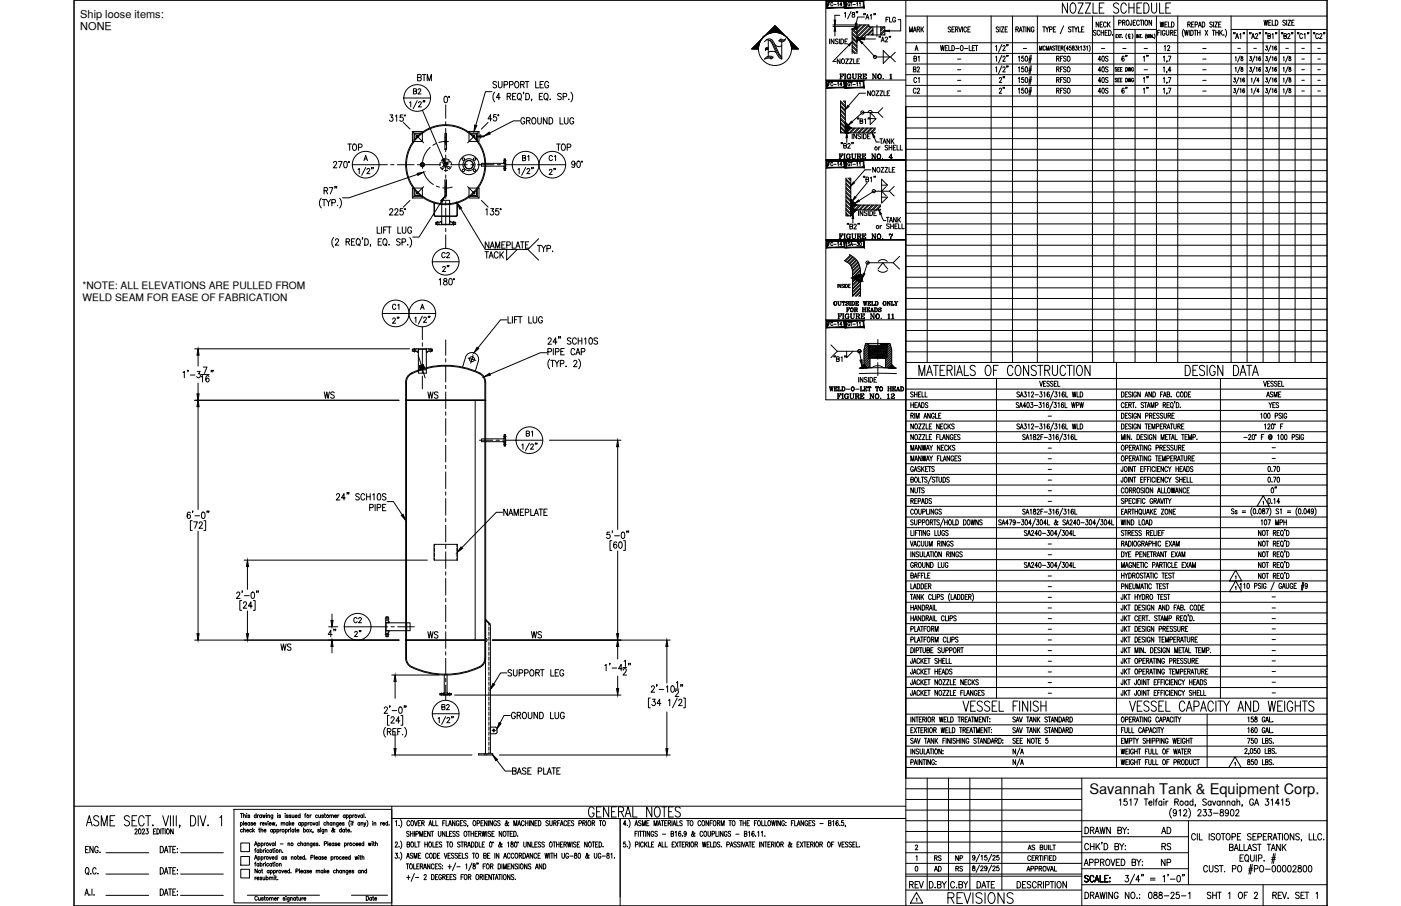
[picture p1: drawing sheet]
<svg xmlns="http://www.w3.org/2000/svg" width="432mm" height="279mm" viewBox="0 0 432 279" stroke-linecap="round" stroke-linejoin="round" font-family="sans-serif">
<defs><g id="words">
<text font-size="10.1" x="234.6" y="19.4">N</text>
<text font-size="6.6" x="291.4" y="279.8">REVISIONS</text>
<text font-size="5.7" x="100.2" y="197.6">4&quot;</text>
<g font-size="5.3">
<text x="106.2" y="47.6">TOP</text>
<text x="170.7" y="47.6">TOP</text>
<text x="135.5" y="85">2&quot;</text>
<text x="99.1" y="124.2">WS</text>
<text x="130.9" y="124.2">WS</text>
<text x="85.7" y="201.8">WS</text>
<text x="279.4" y="275.2">REV</text>
</g>
<g font-size="4.9">
<text x="358.1" y="16.9">12</text>
<text x="355.2" y="20.1" transform="rotate(-90 355.2 20.1)">1&quot;</text>
<text x="127.7" y="26.1">BTM</text>
<text x="284.7" y="26.8" transform="rotate(-90 284.7 26.8)">C1</text>
<text x="306.9" y="30">2&quot;</text>
<text x="310.8" y="26.8" transform="rotate(-90 310.8 26.8)">2&quot;</text>
<text x="337.6" y="26.8">40S</text>
<text x="355.2" y="26.8" transform="rotate(-90 355.2 26.8)">1&quot;</text>
<text x="355.2" y="30" transform="rotate(-90 355.2 30)">1&quot;</text>
<text x="126.6" y="30.3">B2</text>
<text x="164" y="50.8" transform="rotate(-90 164 50.8)">B1</text>
<text x="168.3" y="50.8">C1</text>
<text x="135.1" y="80.8">C2</text>
<text x="148.5" y="80.8">TACK</text>
<text x="119.9" y="96.7">C1</text>
<text x="390.2" y="127">YES</text>
<text x="161.2" y="135.8">B1</text>
<text x="394.8" y="153.1" transform="rotate(-90 394.8 153.1)">0&quot;</text>
<text x="108.3" y="193.3">C2</text>
<text x="130.9" y="197.9">WS</text>
<text x="163" y="197.9">WS</text>
<text x="155.6" y="209.5">SUPPORT LEG</text>
<text x="135.5" y="220.1">B2</text>
<text x="357" y="258.2">AD</text>
<text x="357.4" y="263.2">RS</text>
<text x="357" y="268.1">NP</text>
</g>
<text font-size="4.5" x="335.7" y="244.9">Savannah Tank &amp; Equipment Corp.</text>
<g font-size="4.4">
<text x="272.3" y="8.1">FLG</text>
<text x="279.4" y="10.9">MARK</text>
<text x="336.9" y="9.5">NECK</text>
<text x="356.7" y="9.5">WELD</text>
<text x="280.5" y="23.3">B2</text>
<text x="280.8" y="20.1">B1</text>
<text x="337.6" y="20.1">40S</text>
<text x="337.6" y="23.3">40S</text>
<text x="348.5" y="20.1" transform="rotate(-90 348.5 20.1)">6&quot;</text>
<text x="280.5" y="30">C2</text>
<text x="337.6" y="30">40S</text>
<text x="348.5" y="30" transform="rotate(-90 348.5 30)">6&quot;</text>
<text x="270.2" y="45.5">TANK</text>
<text x="287.2" y="269.9">AD</text>
<text x="287.2" y="266.7">RS</text>
<text x="293.5" y="266.7">NP</text>
<text x="293.9" y="269.9">RS</text>
</g>
<g font-size="3.4">
<text x="24.7" y="5.5">Ship loose items:</text>
<text x="24.7" y="9.3">NONE</text>
</g>
<g font-size="3.2">
<text x="25.4" y="89.1">*NOTE: ALL ELEVATIONS ARE PULLED FROM</text>
<text x="25.5" y="92.9">WELD SEAM FOR EASE OF FABRICATION</text>
</g>
<g font-size="2.6">
<text x="314.3" y="16.2">-</text>
<text x="338.7" y="16.2">-</text>
<text x="345" y="16.2">-</text>
<text x="351.7" y="16.2">-</text>
<text x="369.7" y="16.2">-</text>
<text x="380.6" y="16.2">-</text>
<text x="385.6" y="16.2">-</text>
<text x="395.5" y="16.2">-</text>
<text x="400.4" y="16.2">-</text>
<text x="405.3" y="16.2">-</text>
<text x="294.2" y="19.4">-</text>
<text x="294.2" y="22.6">-</text>
<text x="351.7" y="22.6">-</text>
<text x="369.7" y="19.4">-</text>
<text x="369.7" y="22.6">-</text>
<text x="400.4" y="19.4">-</text>
<text x="400.4" y="22.6">-</text>
<text x="405.3" y="19.4">-</text>
<text x="405.3" y="22.6">-</text>
<text x="294.2" y="26.1">-</text>
<text x="294.2" y="29.3">-</text>
<text x="369.7" y="26.1">-</text>
<text x="369.7" y="29.3">-</text>
<text x="400.4" y="26.1">-</text>
<text x="400.4" y="29.3">-</text>
<text x="405.3" y="26.1">-</text>
<text x="405.3" y="29.3">-</text>
<text x="322.1" y="129.5">-</text>
<text x="322.1" y="139.3">-</text>
<text x="322.1" y="142.9">-</text>
<text x="391.2" y="139.3">-</text>
<text x="391.2" y="142.5">-</text>
<text x="322.1" y="146">-</text>
<text x="322.1" y="149.2">-</text>
<text x="322.1" y="155.9">-</text>
<text x="322.1" y="152.4">-</text>
<text x="322.1" y="169">-</text>
<text x="322.1" y="172.2">-</text>
<text x="322.1" y="178.9">-</text>
<text x="322.1" y="185.6">-</text>
<text x="322.1" y="182">-</text>
<text x="391.2" y="185.2">-</text>
<text x="322.1" y="191.9">-</text>
<text x="322.1" y="188.7">-</text>
<text x="391.2" y="191.9">-</text>
<text x="391.2" y="188.7">-</text>
<text x="322.1" y="195.4">-</text>
<text x="391.2" y="195.1">-</text>
<text x="322.1" y="198.6">-</text>
<text x="322.1" y="201.8">-</text>
<text x="391.2" y="198.6">-</text>
<text x="391.2" y="201.8">-</text>
<text x="322.1" y="205.3">-</text>
<text x="322.1" y="208.5">-</text>
<text x="391.2" y="208.5">-</text>
<text x="391.2" y="205">-</text>
<text x="322.1" y="211.7">-</text>
<text x="322.1" y="214.8">-</text>
<text x="391.2" y="214.8">-</text>
<text x="391.2" y="211.7">-</text>
</g>
</g></defs>
<!-- layer: TEXT -->
<g fill="none" stroke="#000" stroke-width=".31">
<path d="M255.3 1.3h.4M255.7 12v1.5M255.9 .8h-.6v1M256.7 1a.32 .32 0 0 0-.4-.2 .32 .32 0 0 0-.2 .4v.2a.32 .32 0 0 0 .2 .4 .32 .32 0 0 0 .4-.2M256.7 7.7h6.8M256.7 8.1h6.8M257 1.4h.7M257 12v1.5l-.8-1.5v1.5M257.3 9.6v1.5M258.1 1l.3-.2v1M258.3 12.2l-.3-.2-.6 .2 .2 .4 .6 .3 .1 .4-.3 .2-.6-.2M258.7 12v1.5"/>
<path d="M258.8 4.7h-1.5v1.5M258.9 18.2v1.4l-.8-1.4v1.4M259.2 12a.75 .75 0 0 1 .8 .8 .75 .75 0 0 1-.8 .7zM259.5 1.5h-.7l.5-.7v1M259.6 18.2h.1a.7 .7 0 0 1 .6 .7 .7 .7 0 0 1-.7 .7l-.3-.5zM260.3 4.1l.3-.3v1.5M260.4 12.7h.5M260.6 18.2h.9l-.9 1.4h.9M261.2 12h-.8v1.5h.8M261.6 14l-4.9 5h1M261.9 18.2h.8l-.8 1.4h.8M261.9 1a.32 .32 0 0 0-.4-.2 .32 .32 0 0 0-.2 .4v.2a.32 .32 0 0 0 .3 .4 .32 .32 0 0 0 .3-.4h-.2"/>
<path d="M262.1 .8h.6M262.3 3.6l-1.1 2.2M262.4 .8v1M262.6 13.1l1.5 1.5M262.6 14.4l1.5 1.5M262.6 15.7l.8 .9M262.6 11.8l1.5 1.5M262.6 10.5l1.5 1.5M262.6 9.2l1.5 1.5M262.6 12.7l1.5 1.5M262.6 14l1.5 1.5M262.6 15.3l1.3 1.3"/>
<path d="M262.6 11.4l1.5 1.5M262.6 10.1l1.5 1.5M262.7 3.9v.4a.54 .54 0 0 1 .7 .3 .54 .54 0 0 1-.3 .7 .47 .47 0 0 1-.5-.5 .47 .47 0 0 1 .6-.4l.1-.5zM262.8 8.9l1.3 1.3M262.9 1.4h.7M263.1 18.2v1.4h.7M263.7 8.9l.4 .5M264 3.6l-.1 .4M264 1l.2-.2v1M264.1 8.9h.1M264.1 7.7h3.7v.6h3.7M264.1 7.7v1.2h-1.5v7.7"/>
<path d="M264.1 18.9h.5M264.1 8.9v7.7M264.2 7.7h-.1M264.4 3.6l-.2 .4M264.9 1l.2-.2v1M264.9 18.2h-.8v1.4h.8M265 7.7l-.9 .9M265.5 7.7l-1.4 1.4M265.8 13.3l3.9 4.3h4.8M266.3 4.2l-.1 .4M266.3 12h3.5M266.3 7.7l-2.2 2.2"/>
<path d="M266.4 5.2h-2l-.5 2.1M266.7 4.2l-.1 .4M266.8 7.7l-2.7 2.7M266.8 5.9l.5-1.5 .5 1.5M267 5.4h.6M267.7 7.7l-3.6 3.5M267.8 8l-3.7 3.6h2.5v-.2l-.3 .2M268.2 4.7l.3-.3v1.5M268.4 8.3l-3.4 3.3M268.8 8.3l-3.3 3.3M269 8.3v2.5M269 8.9l-1.8 1.9"/>
<path d="M269 10.2l-.5 .6M269 9.4l-1.4 1.4M269 10.6l-.1 .2M269.4 4.2l-.1 .4M269.8 4.2l-.1 .4M271 11.2l-.1 .4M271.4 11.2l-.1 .4M271.5 8.3v2.5M271.6 12.9l.5-1.5 .4 1.5M271.8 12.4h.6M272.2 15.6l2 2-2 2zM272.7 8.3v2.5h-5.5l-.5 .1-.1 .5"/>
<path d="M272.7 9.1l-1.2 1.3M272.7 10.4l-.3 .4M272.7 9.6l-1.2 1.2M272.8 11.8l.3-.4 .4 .3-.7 1.2h.8M274.2 11.2l-.2 .4M274.5 11.2l-.1 .4M275.9 16.1l-1.4 1.5 1.4 1.5M282 15.6l.5-1.6 .4 1.6M289.9 14l.3 1.6 .2-1.6 .3 1.6 .3-1.6M291.3 14.8h.5M292.1 14h-.8v1.6h.8M292.4 14v1.6h.7"/>
<path d="M293 8.5a.4 .4 0 0 0-.6-.2 .4 .4 0 0 0-.1 .6l.5 .2a.42 .42 0 0 1 .1 .7 .42 .42 0 0 1-.7-.2M293.4 14a.79 .79 0 0 1 .8 .8 .79 .79 0 0 1-.8 .8zM293.4 9h.5M294.1 8.3h-.7v1.6h.7M294.5 9h.6l.1-.6-.7-.1v1.6M294.6 14.9h1M294.9 9l.4 .9M295.5 8.3l.4 1.6 .5-1.6M296.2 14.1l.1-.1a.84 .84 0 0 1 .6 .8 .84 .84 0 0 1-.6 .8 1.12 1.12 0 0 1-.1-1.5zM296.7 8.3v1.6M297.3 14.9h1M297.9 8.7a.44 .44 0 0 0-.6-.4 .44 .44 0 0 0-.2 .6v.3a.44 .44 0 0 0 .2 .7 .44 .44 0 0 0 .6-.4"/>
<path d="M298.3 9h.4M298.7 14v1.6h.7M299 8.3h-.7v1.6h.7M299.7 14.8h.4M300.4 14h-.7v1.6h.7M300.6 14h.8M301 14v1.6M306.9 14.3l.2-.3v1.6M306.9 17.6l.2-.3v1.6M307.8 8.5a.39 .39 0 0 0-.6-.2 .39 .39 0 0 0-.1 .6l.5 .2a.42 .42 0 0 1 .1 .7 .42 .42 0 0 1-.7-.2M308.2 8.3v1.6M308.6 8.3h.8l-.8 1.6h.8"/>
<path d="M308.8 13.7l-1 2.4M308.8 17l-1 2.4M309.1 14.4l.2-.4 .5 .3-.7 1.3h.7M309.1 17.7l.1-.2a.42 .42 0 0 1 .6 0 .42 .42 0 0 1-.2 .6l-.5 .8h.7M309.8 9h.4M310.3 13.8l-.1 .4M310.3 17.1l-.1 .4M310.5 8.3h-.7v1.6h.7M310.7 13.8l-.1 .4M310.7 17.1l-.1 .4M313.1 9h.7v-.6l-.7-.1v1.6M313.5 9l.4 .9"/>
<path d="M313.9 17.6l.3-.3v1.6M314.1 9.9l.5-1.6 .4 1.6M314.3 9.3h.6M315.1 8.3h.8M315.5 17.3h-.6v.7a.46 .46 0 0 1 .6 0 .46 .46 0 0 1 0 .7 .46 .46 0 0 1-.7-.1M315.5 8.3v1.6M316.1 17.4l.2-.1a.92 .92 0 0 1 0 1.6l-.3-.3zM316.2 8.3v1.6M317.1 18.5h.8M317.1 18h.8M317.4 8.3v1.6l-.7-1.6v1.6M317.5 17l-.4 2.4"/>
<path d="M317.9 17l-.4 2.4M318.7 8.7a.44 .44 0 0 0-.6-.4 .44 .44 0 0 0-.3 .6v.3a.46 .46 0 0 0 .5 .7 .46 .46 0 0 0 .4-.7h-.3M320.4 15.5v-1.3l.4 1.3 .3-1.3v1.3M321.4 8.3h.8M321.8 8.3v1.6M322.2 14.5a.36 .36 0 0 0-.5-.3 .36 .36 0 0 0-.2 .5v.3a.37 .37 0 0 0 .2 .5 .37 .37 0 0 0 .5-.3M322.3 8.3l.4 .7v.9M322.5 15.5v-1.3l.4 1.3 .3-1.3v1.3M323.2 8.3l-.5 .7M323.5 15.5l.4-1.3 .3 1.3M323.5 9.1l.6-.1 .1-.6-.7-.1v1.6M323.6 15h.5"/>
<path d="M324.7 9h.4M325.1 14.4l-.3-.2-.4 .2 .5 .5a.35 .35 0 0 1 .1 .5 .35 .35 0 0 1-.6-.1M325.2 14.2h.7M325.4 8.3h-.7v1.6h.7M325.6 14.2v1.3M325.6 18.1l.7-.1v-.6l-.7-.1v1.6M326 18.1l.4 .8M326.1 14.8h.4M326.7 14.2h-.6v1.3h.6M326.8 18.1h.5M327 14.8l.6-.1v-.5h-.6v1.3M327.3 14.8l.4 .7"/>
<path d="M327.6 17.3h-.8v1.6M327.8 8l-1 2.4M328.3 13.9a1.7 1.7 0 0 0 0 2M328.6 17.5l-.3-.2-.5 .2 .1 .4 .5 .2a.42 .42 0 0 1 .1 .7 .42 .42 0 0 1-.7-.1M329 .9v3.2l-1.6-3.2v3.2M329.1 17.4l.1-.1a.83 .83 0 0 1 .6 .8 .83 .83 0 0 1-.6 .8 1.09 1.09 0 0 1-.1-1.5zM329.3 15h-.7l.5-.8v1.3M330.1 8.5a.4 .4 0 0 0-.6-.2 .4 .4 0 0 0-.1 .6l.4 .2a.43 .43 0 0 1 .2 .7 .43 .43 0 0 1-.7-.2M330.1 14.2h-.5v.5a.37 .37 0 0 1 .5 .1 .37 .37 0 0 1 0 .5 .37 .37 0 0 1-.6-.1M330.2 1.1l.3-.2a1.52 1.52 0 0 1 1 2.4 .78 .78 0 0 1-.8 .8 .78 .78 0 0 1-.8-.8l-.1-1.2zM330.3 8.3h.8M330.6 14.2l-.1 .3a.56 .56 0 0 1 .6 .4 .56 .56 0 0 1-.2 .6 .44 .44 0 0 1-.4-.5 .44 .44 0 0 1 .5-.4v-.4z"/>
<path d="M330.7 8.3v1.6M331.2 8.3l.4 .7v.9M331.5 14.2h.5l-.3 .5a.38 .38 0 0 1 .4 .5 .38 .38 0 0 1-.7 0M332.1 8.3l-.5 .7M332.3 .9h1.5l-1.5 3.2h1.5M332.3 14.6h.3M332.4 8.3v1.6h.7M332.4 14.2v1l.3 .3M333 14.4l.3-.2v1.3M333.3 9h.5M333.9 14.2h.5l-.3 .5a.38 .38 0 0 1 .4 .5 .38 .38 0 0 1-.7 0M334.1 8.3h-.8v1.6h.8"/>
<path d="M334.5 .9h1.6l-1.6 3.2h1.6M334.9 14.4l.2-.2v1.3M335.7 13.9a1.7 1.7 0 0 1 0 2M336.9 .9v3.2h1.3M338.8 2.4h.9M340.3 .9h-1.5v3.2h1.5M344 11.1h.2M344.4 10.6h-.4v1h.4M344.6 10.6l.5 1M344.8 1.4a.79 .79 0 0 0-1.1-.5 .79 .79 0 0 0-.4 1.1l1 .6a.82 .82 0 0 1 .4 1.2 .82 .82 0 0 1-1.3 .1l-.2-.3M344.8 7h.7v-.7l-.7-.1v1.6M345.1 10.6l-.5 1"/>
<path d="M345.2 10.6h.5M345.5 10.6v1M345.9 11.5h.1M346 7l.6-.1v-.6l-.6-.1v1.6M346.4 7l.4 .8M347.2 1.7a.79 .79 0 0 0-.8-.8 .79 .79 0 0 0-.8 .8l-.1 1.2a.88 .88 0 0 0 .6 1.1 .88 .88 0 0 0 1.1-.7M347.2 10.4l-.2 .7 .2 .8M347.3 6.3l.1-.1a.84 .84 0 0 1 .6 .8 .84 .84 0 0 1-.6 .8 1.12 1.12 0 0 1-.1-1.5zM347.9 .9v3.2M347.9 2.4h1.6M348 10.8v1h.4M348.3 10.8a.28 .28 0 0 0-.4-.3 .28 .28 0 0 0-.1 .4v.2a.27 .27 0 0 0 .2 .4 .27 .27 0 0 0 .3-.2"/>
<path d="M348.8 6.2v1.5l-.3 .1-.2-.5M348.9 10.4l.3 .7-.3 .8M349.3 7h.4M349.5 .9v3.2M350 6.2h-.7v1.6h.7M350.3 10.6v1M350.4 2.4h.9M351.1 10.6v1l-.5-1v1M351.2 6.6a.44 .44 0 0 0-.6-.4 .44 .44 0 0 0-.3 .6v.4a.44 .44 0 0 0 .3 .6 .44 .44 0 0 0 .6-.4M351.3 10.6h.4M351.4 6.2h.7M351.5 10.6v1"/>
<path d="M351.8 6.2v1.6M351.9 .9h-1.5v3.2h1.5M352 11.5h.1M352.4 6.2v1.6M352.6 .9h.7a1.9 1.9 0 0 1 0 3.2h-.7zM353.1 6.3l.1-.1a.83 .83 0 0 1 .6 .8 .83 .83 0 0 1-.6 .8 1.09 1.09 0 0 1-.1-1.5zM353.3 10.5l-.3 .6 .3 .9M353.5 11.6v-1l.3 1 .3-1v1M354.4 10.6v1M354.9 .9v2.3a.79 .79 0 0 0 .4 .7 .79 .79 0 0 0 .9 0l.3-.7v-2.3M354.9 6.2v1.6l-.8-1.6v1.6M355.1 10.6v1l-.5-1v1"/>
<path d="M355.5 11.5h.1M355.7 10.5l.3 .6-.3 .9M357.4 .9v3.2h1.4M358.6 17.6l.2-.3v1.6M359.3 2.4h.9M359.7 18.8l-.1 .4M360.1 17.3h.8l-.6 1.6M360.8 .9h-1.5v3.2h1.5M364.8 9a2.08 2.08 0 0 0 0 2.4M365.1 9.3l.3 1.6 .2-1.6 .3 1.6 .3-1.6M366.1 7.5h.7v-.7h-.7v1.5M366.5 7.5l.4 .8"/>
<path d="M366.5 9.3v1.6M367 9.3a.78 .78 0 0 1 .8 .8 .78 .78 0 0 1-.8 .8zM367.3 7.5h.4M368 6.8h-.7v1.5h.7M368 9.3h.8M368.3 7.6l.8-.1-.1-.7h-.7v1.5M368.4 9.3v1.6M369.1 9.3v1.6M369.1 10.1h.8M369.4 8.3l.4-1.5 .4 1.5M369.5 7.8h.6M369.9 9.3v1.6"/>
<path d="M370.5 6.8a.78 .78 0 0 1 .9 .8 .78 .78 0 0 1-.9 .7zM371.4 9.3l.8 1.6M372.2 9.3l-.8 1.6M373.6 7l-.2-.2-.5 .2 .1 .4 .6 .5-.2 .4-.5-.2M373.6 9.3h.8M374 6.8v1.5M374 9.3v1.6M374.4 6.8h.8l-.8 1.5h.8M374.7 10.1h.8M374.7 9.3v1.6M375.5 9.3v1.6M375.6 7.5h.5"/>
<path d="M375.9 9.3v1.6M376.2 10l.5 .9M376.3 6.8h-.7v1.5h.7M376.7 9.3l-.8 1.1M377.2 10.8h.1M377.6 9a1.99 1.99 0 0 1 0 2.4M380.3 10.1l-.1 .4M380.7 10.1l-.2 .4M380.7 17.7l.2-.2v1.2M380.8 11.9l.5-1.6 .4 1.6M381 11.4h.6M382.1 10.6l.3-.3v1.6"/>
<path d="M382.2 17.2l-.8 2M382.5 17.5v.4a.41 .41 0 0 1 .6 .4 .41 .41 0 0 1-.6 .4 .62 .62 0 0 1 .6-.9l-.1-.3zM383.2 10.1l-.1 .4M383.6 10.1l-.1 .4M385.2 17.5h.5l-.3 .4a.37 .37 0 0 1 .3 .6 .37 .37 0 0 1-.6 0M385.3 10.1l-.2 .4M385.6 10.1l-.1 .4M385.8 11.9l.4-1.6 .5 1.6M385.9 11.4h.6M386.8 17.2l-.8 2M386.9 10.7l.1-.2a.42 .42 0 0 1 .6 0 .42 .42 0 0 1-.1 .7l-.6 .7h.8M387.1 17.7l.3-.2v1.2"/>
<path d="M388.2 10.1l-.1 .4M388.5 17.7l-.2-.2a.63 .63 0 0 0-.4 .6 .63 .63 0 0 0 .5 .6 .38 .38 0 0 0 .1-.5 .38 .38 0 0 0-.4-.2l-.1 .3M388.5 10.1l-.1 .4M389.6 6.2l.2 1.6 .3-1.6 .3 1.6 .3-1.6M390.1 10.1l-.1 .4M390.1 14.2h.5l-.2 .5a.37 .37 0 0 1 .3 .5 .37 .37 0 0 1-.7 0M390.1 17.5h.5l-.2 .4a.37 .37 0 0 1 .3 .6 .37 .37 0 0 1-.7 0M390.4 10.1l-.1 .4M390.8 11.1l.7-.1v-.6l-.7-.1v1.6l.7-.1 .1-.4-.3-.3M391 7h.5M391.7 13.9l-.8 2M391.7 17.2l-.8 2"/>
<path d="M391.8 6.2h-.8v1.6h.8M392.1 14.4l.2-.2v1.3M392.1 10.6l.2-.3v1.6M392.1 17.7l.2-.2v1.2M392.1 6.2v1.6h.7M393.1 6.2a.79 .79 0 0 1 .8 .8 .79 .79 0 0 1-.8 .8zM393.2 10.1l-.1 .4M393.4 14.4v-.2a.58 .58 0 0 0-.5 .6 .58 .58 0 0 0 .4 .6 .37 .37 0 0 0 .2-.5 .37 .37 0 0 0-.5-.2l-.1 .3M393.4 17.7v-.2a.58 .58 0 0 0-.5 .6 .58 .58 0 0 0 .4 .6 .38 .38 0 0 0 .2-.5 .38 .38 0 0 0-.5-.2l-.1 .3M393.5 10.1l-.1 .4M395 10.1l-.1 .4M395.4 10.1l-.2 .4"/>
<path d="M395.5 17.7l.2-.2v1.2M395.7 11.1l.7-.1v-.6l-.7-.1v1.6l.7-.1 .1-.4-.3-.3M396.2 6.5a.4 .4 0 0 0-.6-.3 .4 .4 0 0 0-.1 .6l.4 .2a.43 .43 0 0 1 .2 .8 .43 .43 0 0 1-.7-.2M396.6 6.2v1.6M396.9 10.7v-.2a.37 .37 0 0 1 .6-.1 .37 .37 0 0 1 0 .5l-.7 1h.8M397 6.2h.7l-.7 1.6h.7M397 17.2l-.8 2M397.3 17.5v.4a.41 .41 0 0 1 .6 .4 .41 .41 0 0 1-.6 .4 .62 .62 0 0 1 .5-.9l-.1-.3zM398.1 10.1l-.1 .4M398.1 7h.5M398.5 10.1l-.1 .4M398.9 6.2h-.8v1.6h.8"/>
<path d="M400 10.1l-.2 .4M400.3 10.1l-.1 .4M401.4 10.7a.44 .44 0 0 0-.5-.4 .44 .44 0 0 0-.3 .6v.4a.44 .44 0 0 0 .3 .6 .44 .44 0 0 0 .5-.4M401.9 10.6l.3-.3v1.6M403.1 10.1l-.2 .4M403.4 10.1l-.1 .4M404.9 10.1l-.1 .4M405.2 10.1l-.1 .4M406.4 10.7a.44 .44 0 0 0-.6-.4 .44 .44 0 0 0-.3 .6v.4a.44 .44 0 0 0 .3 .6 .44 .44 0 0 0 .6-.4M406.7 10.7l.1-.2a.37 .37 0 0 1 .5-.1 .37 .37 0 0 1 .1 .5l-.7 1h.8M408 10.1l-.1 .4M408.3 10.1l-.1 .4"/>
<path d="M255.3 25.9h.4M255.9 25.4h-.6v1.1M256.7 25.7a.32 .32 0 0 0-.4-.3 .32 .32 0 0 0-.2 .4v.3a.32 .32 0 0 0 .2 .4 .32 .32 0 0 0 .4-.3M257 26h.7M258.1 25.6l.3-.2v1.1M258.8 22.8h1.2v.5l-.1-.5M258.8 24.3h.5M259 22.8v1.5M259.1 35.5l1.4 1.5M259.1 36.8l1.4 1.5M259.1 38.1l1.4 1.5M259.1 39.4l1.4 1.5"/>
<path d="M259.1 34.2l1.4 1.5M259.1 32.9l1.4 1.5M259.1 31.6l1.4 1.5M259.1 36.4l1.4 1.5M259.1 37.7l1.4 1.5M259.1 39l1.4 1.5M259.1 35.1l1.4 1.5M259.1 33.8l1.4 1.5M259.1 32.5l1.4 1.5M259.1 22.8v1.5M259.1 23.6h.4M259.5 26.1h-.7l.5-.7v1.1"/>
<path d="M259.5 23.3v.5M259.9 31.1l.6 .7M260.2 24.3h.5M260.2 22.8h.5M260.3 31.1l.2 .2M260.5 22.8v1.5M260.5 32.6l-1.4-1.5v9.9h10.7M260.5 31.1v9.9M260.6 39.5h9.2l-1.6 1.5M261 39.5l-.5 .5 1 1M261.6 22.8a.84 .84 0 0 0 0 1.5M261.9 23.8h.5"/>
<path d="M261.9 39.5l-1.4 1.3M261.9 25.7a.32 .32 0 0 0-.4-.3 .32 .32 0 0 0-.2 .4v.3a.32 .32 0 0 0 .3 .4 .32 .32 0 0 0 .3-.4h-.2M262.1 23.1v.2v-.5v.3l-.2-.2a.66 .66 0 0 0-.8 .7 .66 .66 0 0 0 1 .5M262.1 23.8v.5M262.1 25.4h.6M262.3 39.5l-1.5 1.5M262.4 25.4v1.1M262.6 22.8h.5M262.8 22.8v1.1l.5 .4h.3l.2-.4v-1.1M262.9 26h.7M262.9 22.8v1.1l.4 .4M263.2 39.5l-1.5 1.5"/>
<path d="M263.6 39.5l-1.5 1.5M263.6 22.8h.5M264 25.6l.2-.2v1.1M264.3 22.8h.9l.3 .3-.1 .4-.8 .1M264.3 24.3h.5M264.4 36.4l-.2 .4M264.5 39.5l-1.5 1.5M264.5 22.8v1.5M264.6 22.8v1.5M264.7 36.4l-.1 .4M264.9 25.6l.2-.2v1.1M264.9 39.5l-1.5 1.5"/>
<path d="M265 23.6l.6 .6M265.1 37.3h.7l.1-.5-.8-.2v1.5l.8-.1v-.4l-.3-.3M265.1 23.6l.3 .7 .2-.2M265.2 22.8l.3 .3-.3 .5M265.8 39.5l-1.5 1.5M265.9 22.8h1.1v.5l-.1-.5M265.9 24.3h1.1v-.4l-.1 .4M266.1 22.8v1.5M266.1 23.6h.5M266.2 39.5l-1.4 1.5M266.4 36.9l.4-.3v1.5M266.6 23.3v.5"/>
<path d="M266.8 28.7h-1.9l-3.4 4M267.1 39.5l-1.5 1.5M267.5 39.5l-1.4 1.5M267.5 34.7a.65 .65 0 0 1 .7-.6 .65 .65 0 0 1 .6 .6M267.7 36.4l-.2 .4M268 36.4l-.1 .4M268.2 28v1.5l-.8-1.5v1.5M268.4 39.5l-1.5 1.5M268.8 24.3h.5M268.8 22.8h.3l.9 1.4M268.8 39.5l-1.4 1.5M268.9 28.1l.1-.1a.7 .7 0 0 1 .7 .8 .7 .7 0 0 1-.8 .6l-.2-.5z"/>
<path d="M269 22.8v1.5M269.6 36.2l-1.4-1.5v3.7l1.8-1.8h-1.8M269.7 22.8h.5M269.8 39.9l-1.1 1.1M270 22.8v1.5l-.9-1.3M270 28h.8l-.8 1.5h.8M270.6 34.7h-4.8l-3.2 2.9M271 22.8a.68 .68 0 0 0-.5 1 .68 .68 0 0 0 1.1 .2 .67 .67 0 0 0 0-1 .67 .67 0 0 0-.9 0 .67 .67 0 0 0 0 1l.3 .3M271.2 22.8a.85 .85 0 0 1 0 1.5M271.2 28h.8l-.8 1.5h.8M272.1 33.2l-1.5 1.5 1.5 1.5M272.2 24.2h.1"/>
<path d="M272.4 28v1.5h.8M273.5 28.7h.4M274.2 28h-.7v1.5h.7M274.3 23.1l.3-.3v1.5M274.3 24.3h.6M274.5 22.9v1.4M306.9 20.9l.2-.3v1.6M308.8 20.3l-1 2.4M309.1 21l.1-.3 .4-.1 .2 .5-.7 1.1h.7M310.3 20.4l-.1 .4M310.7 20.4l-.1 .4M313.9 20.9l.3-.3v1.6"/>
<path d="M313.9 24.2l.3-.3v1.6M313.9 27.5l.3-.3v1.6M315.5 20.6h-.6v.7a.45 .45 0 0 1 .6 0 .45 .45 0 0 1 0 .7 .45 .45 0 0 1-.7-.1M315.5 23.9h-.6v.7a.45 .45 0 0 1 .6 0 .45 .45 0 0 1 0 .7 .45 .45 0 0 1-.7-.1M315.5 27.2h-.6v.7a.45 .45 0 0 1 .6 0 .45 .45 0 0 1 0 .6 .45 .45 0 0 1-.7-.1M316.1 20.7l.2-.1a.91 .91 0 0 1 0 1.6l-.3-.3zM316.1 24l.2-.1a.91 .91 0 0 1 0 1.6l-.3-.3zM316.1 27.3l.2-.1a.92 .92 0 0 1 0 1.6l-.3-.7zM317.1 21.7h.8M317.1 25h.8M317.1 28.3h.8M317.1 21.3h.8"/>
<path d="M317.1 24.6h.8M317.1 27.9h.8M317.5 20.3l-.4 2.4M317.5 23.6l-.4 2.4M317.5 26.9l-.4 2.4M317.9 20.3l-.4 2.4M317.9 23.6l-.4 2.4M317.9 26.9l-.4 2.4M325.6 21.4l.7-.1v-.6l-.7-.1v1.6M325.6 24.6h.7v-.6l-.7-.1v1.6M325.6 27.9h.7v-.6l-.7-.1v1.6M326 21.4l.4 .8"/>
<path d="M326 24.6l.4 .9M326 27.9l.4 .9M326.8 21.4h.5M326.8 24.6h.5M326.8 27.9h.5M327.6 20.6h-.8v1.6M327.6 23.9h-.8v1.6M327.6 27.2h-.8v1.6M328.6 20.8l-.3-.2-.5 .2 .1 .4 .6 .4v.5l-.4 .1-.3-.3M328.6 24.1l-.3-.2-.5 .2 .1 .4 .7 .5-.3 .5-.5-.2M328.6 27.4l-.3-.2-.5 .2 .1 .4 .5 .2a.42 .42 0 0 1 .1 .7 .42 .42 0 0 1-.7-.2M329.1 20.7l.1-.1a.76 .76 0 0 1 .7 .8 .76 .76 0 0 1-.8 .7l-.2-.5z"/>
<path d="M329.1 24l.1-.1a.76 .76 0 0 1 .7 .8 .76 .76 0 0 1-.8 .7l-.2-.5zM329.1 27.3l.1-.1a.83 .83 0 0 1 .6 .8 .83 .83 0 0 1-.6 .8 1.09 1.09 0 0 1-.1-1.5zM345.1 20.8h-.6v1.2h.6M345.1 24.1h-.6v1.2M345.8 20.8h-.5v1.2h.5M345.8 24.1h-.5v1.2M346.9 20.8a.57 .57 0 0 1 .6 .6 .57 .57 0 0 1-.6 .6zM346.9 24.1a.57 .57 0 0 1 .6 .6 .57 .57 0 0 1-.6 .6zM347.7 20.8l.2 1.2 .2-1.2 .2 1.2 .3-1.2M347.7 24.1l.2 1.2 .2-1.2 .2 1.2 .3-1.2M349.4 21.1a.32 .32 0 0 0-.4-.3 .32 .32 0 0 0-.3 .5v.2a.33 .33 0 0 0 .3 .5 .33 .33 0 0 0 .4-.5h-.2M349.4 24.4a.32 .32 0 0 0-.4-.3 .32 .32 0 0 0-.3 .5v.2a.32 .32 0 0 0 .3 .5 .32 .32 0 0 0 .4-.5h-.2"/>
<path d="M358.5 20.9l.3-.3v1.6M358.6 24.2l.2-.3v1.6M358.6 27.5l.2-.3v1.6M359.6 22.1l-.1 .4M359.7 25.4l-.1 .4M359.7 28.7l-.1 .4M360.1 23.9h.8l-.6 1.6M360.1 27.2h.8l-.6 1.6M360.9 21.7h-.9l.6-1.1v1.6M380.3 24h.5l-.3 .5a.36 .36 0 0 1 .3 .6 .36 .36 0 0 1-.6 0M380.3 27.3h.5l-.3 .5a.37 .37 0 0 1 .3 .6 .37 .37 0 0 1-.6 0M380.7 21l.2-.2v1.2"/>
<path d="M381.8 23.8l-.8 1.9M381.8 27.1l-.8 1.9M382.2 24.3l.2-.3v1.3M382.2 27.6l.2-.3v1.3M382.2 20.5l-.8 2M382.5 20.8v.4a.43 .43 0 0 1 .6 .3 .43 .43 0 0 1-.4 .5 .46 .46 0 0 1-.2-.5 .46 .46 0 0 1 .5-.3v-.4zM383.6 24.2l-.1-.1a.63 .63 0 0 0-.6 .5 .63 .63 0 0 0 .4 .7 .33 .33 0 0 0 .3-.4 .33 .33 0 0 0-.5-.2l-.1 .2M383.6 27.5l-.1-.1a.63 .63 0 0 0-.6 .5 .63 .63 0 0 0 .4 .7 .37 .37 0 0 0 .3-.4 .37 .37 0 0 0-.4-.3l-.2 .3M385.2 20.8h.5l-.3 .5a.36 .36 0 0 1 .3 .5 .36 .36 0 0 1-.6 0M385.6 24.3l.2-.3v1.3M385.6 27.6l.2-.3v1.3M386.8 20.5l-.8 2"/>
<path d="M387.1 21l.3-.2v1.2M387.1 23.8l-.8 1.9M387.1 27.1l-.8 1.9M388 24.9h-.6l.4-.9v1.3M388 28.2h-.6l.4-.9v1.3M388.5 21l-.2-.2a.63 .63 0 0 0-.4 .6 .63 .63 0 0 0 .5 .6 .37 .37 0 0 0 .1-.5 .37 .37 0 0 0-.4-.2l-.1 .3M390.1 20.8h.5l-.2 .5a.36 .36 0 0 1 .3 .5 .36 .36 0 0 1-.7 0M390.1 24h.5l-.2 .5a.36 .36 0 0 1 .3 .6 .36 .36 0 0 1-.7 0M390.1 27.3h.5l-.2 .5a.37 .37 0 0 1 .3 .6 .37 .37 0 0 1-.7 0M391.7 20.5l-.8 2M391.7 23.8l-.8 1.9M391.7 27.1l-.8 1.9"/>
<path d="M392.1 21l.2-.2v1.2M392.1 24.3l.2-.3v1.3M392.1 27.6l.2-.3v1.3M393.4 21v-.2a.58 .58 0 0 0-.5 .6 .58 .58 0 0 0 .4 .6 .37 .37 0 0 0 .2-.5 .37 .37 0 0 0-.5-.2l-.1 .3M393.4 24.2v-.1a.58 .58 0 0 0-.5 .6 .58 .58 0 0 0 .4 .6 .37 .37 0 0 0 .2-.5 .37 .37 0 0 0-.5-.2l-.1 .3M393.4 27.5v-.1a.58 .58 0 0 0-.5 .5 .58 .58 0 0 0 .4 .6 .37 .37 0 0 0 .2-.4 .37 .37 0 0 0-.5-.2l-.1 .3M395.5 21l.2-.2v1.2M395.5 24.3l.2-.3v1.3M395.5 27.6l.2-.3v1.3M397 20.5l-.8 2M397 23.8l-.8 1.9M397 27.1l-.8 1.9"/>
<path d="M397.3 20.8v.4a.43 .43 0 0 1 .6 .3 .43 .43 0 0 1-.4 .5 .46 .46 0 0 1-.2-.5 .46 .46 0 0 1 .5-.3v-.4zM397.3 24.1v.4a.43 .43 0 0 1 .6 .3 .43 .43 0 0 1-.4 .5 .54 .54 0 0 1-.2-.6 .54 .54 0 0 1 .5-.3v-.3zM397.3 27.4v.3a.43 .43 0 0 1 .6 .4 .43 .43 0 0 1-.4 .5 .55 .55 0 0 1-.2-.6 .55 .55 0 0 1 .5-.4v-.2zM255.3 50.6h.4M255.9 50.1h-.6v1M256.7 50.3a.32 .32 0 0 0-.4-.2 .32 .32 0 0 0-.2 .4v.2a.32 .32 0 0 0 .2 .4 .32 .32 0 0 0 .4-.2M257 50.7h.7M258.1 50.3l.3-.2v1M258.6 47.5h1.2v.4l-.1-.4M258.6 49h.5M258.8 47.5v1.5M258.9 47.5v1.5"/>
<path d="M258.9 48.2h.4M259.1 40.7l.2 .3M259.1 40.3l.6 .7M259.3 44l-.1 .4M259.3 47.9v.6M259.5 50.8h-.7l.5-.7v1M259.7 44l-.1 .4M260 49h.5M260 47.5h.5M260.1 44.9h.7v-.6l-.7-.1v1.5l.7-.1 .1-.4-.3-.3M260.2 47.5v1.5M260.5 41l.5 .1 .5-.1"/>
<path d="M260.5 41h.1M260.6 41h.1M260.6 41v.1M260.7 41h.1M260.7 41v.1M260.7 41.1h.1M260.7 54.9v11.7h1.5v-11.7M260.7 59.5l1.5 1.5M260.7 58.2l1.5 1.5M260.7 56.9l1.5 1.5M260.7 55.6l1.5 1.4M260.7 59.1l1.5 1.4"/>
<path d="M260.7 57.8l1.5 1.4M260.7 56.5l1.5 1.4M260.7 55.1l1.5 1.5M260.8 41h.1M260.8 41v.1M260.9 41.1h.1M260.9 41v.1v-.1M260.9 41v.1M261 42.5v1.4M261 41v.1v-.1M261 41v.1M261.1 41v.1v-.1"/>
<path d="M261.2 41v.1M261.2 41h.1M261.3 41.1h.1M261.3 41h.1M261.3 44.6l.2-.4 .5 .3-.8 1.2h.9M261.3 54.9l.9 .9M261.4 47.5a.84 .84 0 0 0 0 1.5M261.4 41.1h.1M261.4 41l-.1 .1M261.4 41v.1M261.4 41h.1M261.5 41h.1"/>
<path d="M261.7 48.4h.4M261.7 54.9l.5 .4M261.9 47.7v.2v-.4v.2a.65 .65 0 0 0-1 .5 .65 .65 0 0 0 1 .6M261.9 48.4v.6M261.9 50.3a.32 .32 0 0 0-.4-.2 .32 .32 0 0 0-.2 .4v.2a.32 .32 0 0 0 .3 .4 .32 .32 0 0 0 .3-.4h-.2M262.1 50.1h.6M262.4 50.1v1M262.4 47.5h.5M262.6 44l-.1 .4M262.7 41.3v1.5M262.9 50.7h.7M263 44l-.1 .4"/>
<path d="M263.4 47.5h.4M263.6 47.5v1.1l-.4 .4-.5-.2-.1-1.3 .1 1.1 .4 .4M264 41.3v1.5l-.9-1.5v1.5M264 50.3l.2-.2v1M264.1 47.5h.9l.3 .3-.1 .3-.8 .1M264.1 49h.5M264.3 47.5v1.5M264.8 48.2l.4 .7 .2-.1M264.9 50.3l.2-.2v1M264.9 48.3l.2 .6 .2 .1 .1-.2M265 47.5l.2 .3-.2 .4M265.2 41.5l-.3-.2-.5 .2 .1 .3 .7 .6-.3 .4-.5-.2"/>
<path d="M265.7 47.5h1.1v.4l-.1-.4M265.7 49h1.1v-.4l-.1 .4M265.7 41.3v1.5M265.9 47.5v1.5M266 47.5v1.5M266 48.2h.4M266.1 41.3a.75 .75 0 0 1 .9 .7 .75 .75 0 0 1-.9 .8zM266.2 54.4l-.2 .3M266.4 47.9v.6M266.5 54.4l-.1 .3M266.9 55.3l.7-.1 .1-.5-.8-.1v1.5l.8-.2v-.4l-.3-.2M267.3 56.4l-4.6 5.5"/>
<path d="M267.4 42h.5M268.2 41.3h-.8v1.5h.8M268.3 54.9l.3-.3v1.5M268.4 52.4h-1.8l-3.4 3.9M268.6 49h.4M268.6 47.5h.3l.8 1.3M268.8 47.5v1.5M269.5 54.4l-.2 .3M269.5 47.5h.5M269.7 47.5v1.5l-.8-1.4M269.8 51.6v1.5l-.8-1.5v1.5M269.8 54.4l-.1 .3"/>
<path d="M270.5 51.7l.1-.1a.71 .71 0 0 1 .6 .8 .71 .71 0 0 1-.7 .6l-.3-.5zM270.8 47.5a.67 .67 0 0 0-.5 1 .67 .67 0 0 0 1.1 .1 .62 .62 0 0 0 0-.8 .62 .62 0 0 0-.9-.1l-.1 .6 .4 .7M271 47.5a.85 .85 0 0 1 0 1.5M271.5 51.6h.9l-.9 1.5h.9M271.7 57.1h1.9l-1.9-1.8v3.7M271.7 59v3.7l1.9-1.9h-1.9M271.7 59l1.5 1.4M272 48.8h.1M272.8 51.6h.8l-.8 1.5h.8M273.2 57.5l-1.5 1.5M274 51.6v1.5h.7M274.1 59l1.5 1.5"/>
<path d="M274.1 59h-4.8l-7.1 4.5M274.5 49h.5M274.7 47.6v1.4M275 52.3h.5M275.1 48.6h-1.1l.7-1.1v1.5M275.6 57.5l-1.5 1.5M275.8 51.6h-.8v1.5h.8M255.3 75.2h.4M255.9 74.7h-.6v1.1M256.7 75a.32 .32 0 0 0-.4-.3 .32 .32 0 0 0-.2 .4v.3a.32 .32 0 0 0 .2 .4 .32 .32 0 0 0 .4-.3M257 75.3h.7M258.1 74.9l.3-.2v1.1"/>
<path d="M258.7 72.2h1.1v.4l-.1-.4M258.7 73.6h.4M258.9 72.2v1.4M258.9 72.9h.5M259.4 72.6v.5M259.5 75.4h-.7l.5-.7v1.1M260.1 73.6h.5M260.1 72.2h.5M260.3 72.2v1.4M260.4 72.2v1.4M260.7 60.8l1.5 1.5M260.7 62.1l1.5 1.5"/>
<path d="M260.7 63.4l1.5 1.5M260.7 64.7l1.5 1.5M260.7 66l.6 .6M260.7 60.4l1.5 1.4M260.7 61.7l1.5 1.5M260.7 63l1.5 1.5M260.7 64.3l1.5 1.5M260.7 65.6l1 1M261.2 68.9l-.1 .4M261.4 72.2a.82 .82 0 0 0 0 1.4M261.6 68.9l-.1 .4M261.7 73.1h.5"/>
<path d="M261.8 78.5a5.7 5.7 0 0 1 3.4 4.9v1.2M261.9 72.4l.1 .2v-.4l-.1 .2-.1-.2a.67 .67 0 0 0-.9 .7 .67 .67 0 0 0 1 .5M261.9 73.1v.5M261.9 69.8h.8v-.5l-.8-.2v1.5l.8-.1 .1-.4-.3-.3M262 74.9l-.5-.1-.1 .3 .6 .5h-.6M262 73.1v.5M262.1 78.7l-1.7 1.7M262.1 75.8l.4-1.1 .3 1.1M262.2 64.7h9.2M262.2 63.2h9.2M262.2 63.2v.1M262.3 75.4h.4"/>
<path d="M262.3 78.8l-1.7 1.7M262.5 72.2h.5M262.7 72.2v1l.4 .4 .5-.2 .1-1.2M262.7 63.2l-.5 .5M262.7 72.2v1l.4 .4M262.7 79.1l-1.7 1.7M262.9 67.4v1.4M263 79.3l-1.7 1.7M263 75.3h.8M263.2 69.5l.2-.4 .5 .3-.8 1.2h.9M263.4 79.6l-1.7 1.7M263.4 72.2h.5"/>
<path d="M263.5 63.2l-1.3 1.4M263.6 79.8l-1.7 1.6M264 63.2l-1.5 1.5M264.2 72.2h.8l.3 .2-.1 .4-.8 .1M264.2 74.7h.4l-.2 .4a.31 .31 0 0 1 .2 .5 .31 .31 0 0 1-.5 0M264.2 73.6h.4M264.4 72.2v1.4M264.5 68.9l-.1 .4M264.6 65v1.5M264.8 72.9l.6 .6M264.9 63.2l-1.5 1.5M264.9 68.9l-.1 .4"/>
<path d="M264.9 72.9l.2 .7 .3-.2M265 72.2l.3 .2-.3 .5M265 74.8a.47 .47 0 0 1 .5 .4 .47 .47 0 0 1-.5 .5zM265.3 63.2l-1.5 1.5M265.7 72.2h1.1v.4v-.4M265.7 73.6h1.1v-.4v.4M265.9 72.2v1.4M265.9 65v1.5l-.8-1.5v1.5M266 72.2v1.4M266 72.9h.4M266.2 63.2l-1.5 1.5M266.4 72.6v.5"/>
<path d="M266.6 63.2l-1.5 1.5M267.2 65.2l-.7-.1-.1 .4 .7 .4 .1 .4-.3 .2-.5-.2M267.5 63.2l-1.5 1.5M267.6 65v1.5M267.9 63.2l-1.5 1.5M268.1 65a.75 .75 0 0 1 .8 .7 .75 .75 0 0 1-.8 .8zM268.7 73.6h.4M268.7 72.2h.2M268.8 63.2l-1.5 1.5M268.9 72.2v1.4M268.9 72.2l.9 1.3M269.2 63.2l-1.5 1.5"/>
<path d="M269.3 65.7h.5M269.6 72.2h.4M269.8 72.2v1.4l-.9-1.3M270.1 63.2l-1.5 1.5M270.1 65h-.8v1.5h.8M270.5 63.2l-1.5 1.5M270.8 72.2a.67 .67 0 0 0-.5 .9 .67 .67 0 0 0 1.1 .2 .62 .62 0 0 0 0-.9 .62 .62 0 0 0-.8 0l-.1 .9 .3 .3M271 72.2a.84 .84 0 0 1 0 1.4M271.3 69.5v1M271.4 63.2l-1.5 1.5M271.4 66.1l.9 1.9h.8M271.4 64.5l-.2 .2"/>
<path d="M271.4 63.6l-1.1 1.1M271.8 69.5l-.5 .5M272 73.5h.1M273.2 67h.8M273.6 67v1.5M274.1 69.3l-.7-.2-.1 .4 .7 .5 .1 .3-.3 .2-.5-.2M274.1 72.4l.2-.2 .5 .2 .3-.2-.5 1.4v-.5l.4-.5M274.1 72.2v.4M274.1 68.5l.5-1.5 .5 1.5M274.2 72.3l.6 .1M274.3 68h.6M274.5 69v1.5"/>
<path d="M274.5 69.7h.9M275.4 69v1.5M275.8 69.7h.5M276.2 67v1.5l-.8-1.5v1.5M276.6 69h-.8v1.5h.8M276.7 67v1.5M277 69v1.5h.7M277 67.7l.6 .8M277.3 79.1l-2 1.9M277.6 67l-.9 1M278 69v1.5h.7M255.3 99.9h.4"/>
<path d="M255.9 99.4h-.6v1M256.7 99.6a.32 .32 0 0 0-.4-.2 .32 .32 0 0 0-.2 .4v.2a.32 .32 0 0 0 .2 .4 .32 .32 0 0 0 .4-.2M257 100h.7M257.4 93a.54 .54 0 0 0-.6 .5 .54 .54 0 0 0 .6 .5 .54 .54 0 0 0 .5-.5l-.2-.5a.58 .58 0 0 0-.7 .4 .58 .58 0 0 0 .4 .7M257.5 93a.68 .68 0 0 1 0 1.1M258.1 99.6l.3-.2v1M258.2 93h.4M258.2 87.7v1M258.2 96.8h1.2v.4l-.1-.4M258.2 98.3h.5M258.4 93v.8l.3 .3 .4-.1 .1-1M258.4 93v.8l.3 .3"/>
<path d="M258.4 96.8v1.5M258.5 96.8v1.5M258.5 97.5h.4M258.9 97.2v.6M259 93h.3M259.1 87.7v1l-.6-1v1M259.6 93v.3v-.3h.8v.3v-.3M259.7 98.3h.4M259.7 96.8h.4M259.8 94.1h.4M259.9 96.8v1.5M260 93v1.1"/>
<path d="M260 87.8h-.6l.6 .5-.1 .3-.5-.1M260.2 80.3l1.8 1.2 .6 1.4 .1 8.5M260.3 87.7v1M260.6 87.7a.52 .52 0 0 1 .6 .5 .52 .52 0 0 1-.6 .5zM260.7 93.2l.6 .3a.38 .38 0 0 1 0 .7 .38 .38 0 0 1-.6-.4v.3l.1-.1M260.9 94.9h.9v.4v-.4M260.9 96.1h.4M261 96.8a.84 .84 0 0 0 0 1.5M261.1 94.9v1.2M261.1 95.5h.4M261.3 97.7h.5M261.5 93.1v-.1v.3a.35 .35 0 0 0-.4-.4 .35 .35 0 0 0-.3 .5l.7 .4"/>
<path d="M261.5 97l.1 .2v-.4l-.1 .2a.64 .64 0 0 0-1 .5 .64 .64 0 0 0 1 .6M261.5 95.3v.4M261.5 97.7v.6M261.5 88.1h.4M261.6 97.7v.6M261.8 93h.4M261.8 94.1h.4M261.9 99.6a.32 .32 0 0 0-.4-.2 .32 .32 0 0 0-.2 .4v.2a.31 .31 0 0 0 .3 .4 .31 .31 0 0 0 .3-.4h-.2M262 93v1.1M262 96.8h.5M262.1 87.7h-.6v1h.6M262.1 99.4h.6"/>
<path d="M262.4 99.4v1M262.4 93h.6a.63 .63 0 0 1 .4 .6 .63 .63 0 0 1-.4 .5h-.6M262.5 94.9a.54 .54 0 0 0-.4 .8 .54 .54 0 0 0 .9 .1 .53 .53 0 0 0 0-.7 .53 .53 0 0 0-.8 0 .53 .53 0 0 0 0 .7l.3 .3M262.6 93v1.1M262.6 94.9a.7 .7 0 0 1 0 1.2M262.7 85.8l2.5 1.1M262.9 100h.7M262.9 85.9l-.2 .1M263 93a.65 .65 0 0 1 .4 .6 .65 .65 0 0 1-.4 .5M263 96.8h.4M263.2 96.8v1.1l-.4 .4-.5-.2v-1.3v1.1l.4 .4M263.3 94.9h.7l.3 .3-.1 .2-.7 .1"/>
<path d="M263.3 96.1h.4M263.4 86.1l-.7 .6M263.5 94.9v1.2M263.7 86.2l-1 .9M263.7 93h.9v.3l-.1-.3M263.7 94.1h.9v-.3l-.1 .3M263.7 96.8h.9l.3 .3-.1 .3-.8 .1M263.7 98.3h.5M263.8 95.5l.5 .6-.4-.5M263.8 93v1.1M263.9 93v1.1M263.9 93.5h.3"/>
<path d="M263.9 80.1l-1.7 1.8M263.9 96.8v1.5M264 94.9l.2 .3-.2 .3M264 99.6l.2-.2v1M264.1 80.3l-1.8 1.8M264.2 86.4l-1.5 1.4M264.2 93.3v.5M264.4 97.5l.5 .7 .1-.1M264.4 80.7l-1.9 1.9M264.4 86.5l-1.7 1.7M264.5 97.6l.2 .6 .3-.1M264.5 81l-1.9 1.9"/>
<path d="M264.6 96.8l.3 .3-.3 .4M264.8 81.5l-2.1 2M264.8 81.7l-2.1 2.1M264.9 99.6l.2-.2v1M264.9 86.7l-2.2 2.2M265 82.3l-2.3 2.3M265.1 82.6l-2.4 2.3M265.2 86.9l-2.5 2.4M265.2 83.2l-2.5 2.4M265.2 84.6a1.44 1.44 0 0 1 0 2.3M265.2 84.3l-.6 .5M265.2 87.5l-2.5 2.5"/>
<path d="M265.2 88.6l-2.5 2.5M265.2 89.7l-1.6 1.7M265.2 90.8l-.6 .6M265.2 83.5l-1.9 1.9M265.2 87.9l-2.5 2.5M265.2 89l-2.4 2.4M265.2 90.1l-1.3 1.3M265.2 91.2l-.2 .2M265.2 86.9v4.5M265.2 84.6l-2.5 1.1M265.3 96.8h1.1v.4l-.1-.4M265.3 98.3h1.1v-.4l-.1 .4"/>
<path d="M265.5 96.8v1.5M265.6 97.5h.4M265.7 96.1h.4M265.7 94.9h.4M265.9 94.9v1.2M266 94.9v1.2M266 97.2v.6M266 95.5h.7M266 93h.4M266.2 93l.2 1.1 .2-1.1 .3 1.1 .2-1.1M266.2 93l.2 .9M266.5 96.1h.4"/>
<path d="M266.5 94.9h.4M266.7 94.9v1.2M266.7 93l.2 .9M266.9 93h.4M267.1 94.9h.9v.4v-.4M267.1 96.1h.9v-.3v.3M267.3 94.9v1.2M267.4 95.5h.3M267.4 94.9v1.2M267.4 93h1v.3l-.1-.3M267.4 94.1h1v-.3l-.1 .3M267.6 93v1.1"/>
<path d="M267.7 93.5h.3M267.7 93v1.1M267.7 95.3v.4M268 93.3v.5M268.2 98.3h.5M268.2 96.8h.3l.9 1.3M268.3 96.1h.3M268.5 96.8v1.5M268.5 95.8h.5M268.6 94.1h.9v-.3l-.1 .3M268.6 93h.4M268.8 95.1l.4 1-.4-1.2-.4 1.2"/>
<path d="M268.8 93v1.1M268.9 93v1.1M268.9 96.1h.4M269.2 96.8h.4M269.4 96.8v1.5l-.9-1.4M269.5 94.9h.5a.64 .64 0 0 1 .4 .6 .64 .64 0 0 1-.4 .6h-.5M269.6 94.9v1.2M269.7 93h.5a.63 .63 0 0 1 .5 .6 .63 .63 0 0 1-.5 .5h-.5M269.7 94.9v1.2M269.8 93v1.1M269.9 93v1.1M270 94.9a.67 .67 0 0 1 .4 .6 .67 .67 0 0 1-.4 .6"/>
<path d="M270.2 93a.67 .67 0 0 1 0 1.1M270.4 96.8a.67 .67 0 0 0-.5 1 .67 .67 0 0 0 1.1 .1 .62 .62 0 0 0 0-.8 .62 .62 0 0 0-.8-.1l-.2 .6 .4 .7M270.6 96.8a.85 .85 0 0 1 0 1.5M270.6 83l1.5-2 1.5 2M270.7 83.4a1.98 1.98 0 0 0 2.8 0M270.7 80.6a1.98 1.98 0 0 1 2.8 0M270.8 95.2l.7 .4a.38 .38 0 0 1-.1 .5 .38 .38 0 0 1-.6-.1v-.2v.3v-.1M271.5 95.1l.1-.2v.4a.35 .35 0 0 0-.5-.4 .35 .35 0 0 0-.2 .5l.7 .3M271.6 98.1h.1M272.6 93a.54 .54 0 0 0-.6 .5 .54 .54 0 0 0 .6 .5 .54 .54 0 0 0 .5-.5l-.2-.5a.58 .58 0 0 0-.7 .4 .58 .58 0 0 0 .4 .7M272.7 93a.68 .68 0 0 1 0 1.1M273.4 93h.2l.7 1"/>
<path d="M273.4 94.1h.3M273.5 93v1.1M273.7 97.1l.3-.3v1.5M273.7 98.3h.6M273.9 96.9v1.4M274.1 93h.3M274.3 93v1.1l-.7-1M274.7 94.1h.8v-.3v.3M274.7 93h.4M274.8 97.1l.4-.3v1.5M274.8 98.3h.7M274.8 93v1.1"/>
<path d="M274.9 93v1.1M275.1 96.9v1.4M275.3 81h-7.9l-1.1 3.4M275.3 81l2 2M275.7 93h.3M275.8 93l.4 .6v.5M276 94.1h.4M276.4 93h.3M276.6 93l-.4 .6M255.6 119.3h.4M255.8 119.3l.2 1.2 .2-1.2 .3 1.2 .2-1.2M255.8 119.3l.2 .9"/>
<path d="M256.1 110.3l2-2h6.8l.5 2.7M256.1 106.4l2 1.9M256.3 119.3l.2 .9M256.5 119.3h.4M257.1 119.3h.9v.4v-.4M257.1 109.8l-.1 .4M257.3 119.3v1.2M257.3 119.9h.4M257.5 109.8l-.1 .4M257.7 119.7v.4M257.9 110.7l.7-.1v-.5l-.7-.1v1.5l.7-.1 .1-.4-.3-.3M258.3 119.3h.4"/>
<path d="M258.5 119.3v1.2M258.6 119.3v1.2M259.2 110.3l.3-.3v1.5M259.4 119.3h.6a.66 .66 0 0 1 .4 .6 .66 .66 0 0 1-.4 .6h-.6M259.5 100.1h-.7l.5-.7v1M259.6 119.3v1.2M259.7 119.3v1.2M260 119.3a.71 .71 0 0 1 0 1.2M260.4 109.8l-.1 .4M260.8 109.8l-.1 .4M260.9 108.3v2l2-2M262.8 119.3a.57 .57 0 0 0-.5 .8 .57 .57 0 0 0 .9 .1 .53 .53 0 0 0 0-.7 .53 .53 0 0 0-.7 0l-.1 .5 .4 .5"/>
<path d="M262.9 119.3a.72 .72 0 0 1 0 1.2M264.6 116.4v1.5M265.2 119.3h.4M265.3 119.3v1.2M266 116.4v1.5l-.9-1.5v1.5M266.2 119.3h1v.4l-.1-.4M266.3 112.4l-1.1 1.1M266.4 119.3v1.2M266.5 119.9h.3M266.8 119.7v.4M267.2 116.6l-.3-.2-.5 .2 .8 .8-.3 .5-.5-.3M267.5 119.3v.4v-.4h.9v.4l-.1-.4"/>
<path d="M267.7 116.4v1.5M267.9 119.3v1.2M268 119.3v1.2M268.1 116.4a.74 .74 0 0 1 .9 .7 .74 .74 0 0 1-.9 .8zM269.4 117.1h.5M269.9 119.3v.4v-.4h.9v.4l-.1-.4M270.2 116.4h-.8v1.5h.8M270.3 119.3v1.2M270.4 119.3v1.2M271.5 119.3a.57 .57 0 0 0-.4 .8 .57 .57 0 0 0 .9 .1 .53 .53 0 0 0 0-.7 .53 .53 0 0 0-.7 0l-.2 .5 .4 .5M271.6 119.3a.72 .72 0 0 1 0 1.2M273.6 119.3h.4"/>
<path d="M273.8 119.3v1.2M273.8 119.9h.8M274.4 119.3h.4M274.6 119.3v1.2M274.8 112.4l1.1 1.1M275 119.3h1v.4l-.1-.4M275.2 119.3v1.2M275.3 119.9h.3M275.3 119.3v1.2M275.6 119.7v.4M276.8 119.5l.3 1M277.5 119.3h.6a.66 .66 0 0 1 .4 .6 .66 .66 0 0 1-.4 .6h-.6"/>
<path d="M277.7 119.3v1.2M278.1 119.3a.71 .71 0 0 1 0 1.2M283.2 115.8v-3.1l.9 3.1 .9-3.1v3.1M285.6 115.8l.9-3.1 .9 3.1M285.9 114.8h1.2M287.6 112.7h1.6M288.4 112.7v3.1M289.8 114.2h.9M291.2 112.7h-1.4v3.1h1.4M291.9 114.2l1.4-.2 .2-.4-.2-.8-1.4-.1v3.1M292.7 114.2l.8 1.6M294.3 112.7v3.1"/>
<path d="M294.8 115.8l.9-3.1 .9 3.1M295.2 114.8h1.1M297.2 112.7v3.1h1.4M300.6 113.1a.8 .8 0 0 0-1.1-.4 .8 .8 0 0 0-.4 1l1 .6a.84 .84 0 0 1 .3 1.4 .84 .84 0 0 1-1.4-.3M304.1 112.8l.2-.1a1.38 1.38 0 0 1 1.1 1.9l-.1 .5a.79 .79 0 0 1-1.2 .6l-.5-1.1v-.7zM306.2 114.2h.9M307.7 112.7h-1.5v3.1M312.2 113.4a.79 .79 0 0 0-.8-.8 .79 .79 0 0 0-.8 .8v1.7a.79 .79 0 0 0 .8 .8 .79 .79 0 0 0 .8-.8M313.3 112.8l.2-.1a1.38 1.38 0 0 1 1.2 1.9l-.1 .5a.79 .79 0 0 1-.8 .8 .79 .79 0 0 1-.8-.8l-.1-1.2zM317 112.7v3.1l-1.6-3.1v3.1M319.4 113.1a.79 .79 0 0 0-1-.4 .79 .79 0 0 0-.5 1l1 .6a.84 .84 0 0 1 .3 1.4 .84 .84 0 0 1-1.4-.3M319.8 112.7h1.6"/>
<path d="M320.4 117.6l.5 1.5 .4-1.5M320.6 112.7v3.1M321.6 118.3h.5M322 114.2l1.3-.2 .3-.4-.3-.8-1.3-.1v3.1M322.3 117.6h-.7v1.5h.7M322.8 114.2l.8 1.6M323.4 117.8l-.2-.2-.6 .2 .1 .4 .5 .2a.41 .41 0 0 1 .2 .6 .41 .41 0 0 1-.7 .1l-.1-.2M324.4 112.7v2.2a.8 .8 0 0 0 .3 .8 .8 .8 0 0 0 .9 0l.3-.8v-2.2M324.5 117.8l-.2-.2-.5 .2 .1 .4 .4 .2a.41 .41 0 0 1 .2 .6 .41 .41 0 0 1-.6 .1l-.1-.2M325 118.3h.4M325.7 117.6h-.7v1.5h.7M326 117.6v1.5h.7"/>
<path d="M328.4 113.4a.79 .79 0 0 0-.8-.8 .79 .79 0 0 0-.8 .8v1.7a.79 .79 0 0 0 .8 .8 .79 .79 0 0 0 .8-.8M328.9 112.7h1.6M329.6 112.7v3.1M331 112.7v3.1M332.3 112.8l.2-.1a1.38 1.38 0 0 1 1.1 1.9l-.1 .5a.79 .79 0 0 1-1.2 .6l-.5-1.1v-.7zM336 112.7v3.1l-1.6-3.1v3.1M365.3 112.7h.8a1.93 1.93 0 0 1 0 3.1h-.8zM367.7 114.2h.9M369.1 112.7h-1.4v3.1h1.4M371.3 113.1a.79 .79 0 0 0-1.1-.4 .79 .79 0 0 0-.4 1l1 .6a.84 .84 0 0 1 .2 1.4 .84 .84 0 0 1-1.3-.3M372 112.7v3.1M374.5 113.4a.78 .78 0 0 0-1.2-.6 2.18 2.18 0 0 0 .2 3 .91 .91 0 0 0 1-1.2h-.5"/>
<path d="M376.9 112.7v3.1l-1.6-3.1v3.1M380.2 112.7h.8a1.93 1.93 0 0 1 0 3.1h-.8zM382.2 115.8l.9-3.1 .9 3.1M382.5 114.8h1.2M384.2 112.7h1.6M385 112.7v3.1M386 115.8l.9-3.1 .9 3.1M386.4 114.8h1.1M389.4 117.6l.5 1.5 .5-1.5M390.6 118.3h.5M391.4 117.6h-.8v1.5h.8M392.5 117.8a.4 .4 0 0 0-.6-.2 .4 .4 0 0 0-.1 .6l.4 .2a.43 .43 0 0 1 .1 .7 .43 .43 0 0 1-.7-.2"/>
<path d="M393.6 117.8a.4 .4 0 0 0-.6-.2 .4 .4 0 0 0-.1 .6l.4 .2a.42 .42 0 0 1 .2 .7 .42 .42 0 0 1-.7-.2M394 118.3h.4M394.7 117.6h-.7v1.5h.7M395 117.6v1.5h.7M257.1 120.5h.9v-.3v.3M258.1 121.5h1.1v.4l-.1-.4M258.1 122.9h.5M258.3 121.5v1.4M258.3 120.5h.9v-.3v.3M258.3 122.2h.5M258.8 121.9v.5M259.5 122.9h.5"/>
<path d="M259.5 121.5h.5M259.7 121.5v1.4M259.8 121.5v1.4M260.8 121.5a.84 .84 0 0 0 0 1.4M260.8 120h1.1M261.1 122.4h.5M261.3 121.7l.1 .2v-.4l-.1 .2-.1-.2a.67 .67 0 0 0-.9 .7 .67 .67 0 0 0 1 .5M261.3 122.4v.5M261.4 122.4v.5M261.9 121.5h.5M262.1 121.5v1l.4 .4 .5-.2 .1-1.2M262.1 121.5v1l.4 .4"/>
<path d="M262.8 121.5h.5M263.5 121.5h.9l.4 .2-.2 .4-.8 .1M263.5 122.9h.6M263.7 120h1.1M263.8 121.5v1.4M264.2 122.2l.6 .6M264.3 122.2l.3 .7 .2-.2M264.4 121.5l.3 .2-.3 .5M265.1 121.5h1.1v.4l-.1-.4M265.1 122.9h1.1v-.4l-.1 .4M265.2 120.5h.9v-.3l-.1 .3M265.3 121.5v1.4"/>
<path d="M265.4 122.2h.4M265.4 121.5v1.4M265.8 121.9v.5M266.2 120.5h1v-.3l-.1 .3M267.7 120.5h.5M268.1 122.9h.4M268.1 121.5h.3l.8 1.3M268.3 121.5v1.4M269 121.5h.4M269.2 121.5v1.4l-.8-1.3M270.1 120.5h.5M270.3 121.5a.67 .67 0 0 0-.6 .9 .67 .67 0 0 0 1.1 .2 .62 .62 0 0 0 0-.9 .62 .62 0 0 0-.8 0l-.1 .9 .4 .3"/>
<path d="M270.4 121.5a.85 .85 0 0 1 0 1.4M271.4 122.8h.1M273.5 121.7l.3-.2v1.4M273.5 122.9h.6M273.6 120.5h.4M273.8 121.5v1.4M274.4 120.5h.4M274.7 121.7v.1a.51 .51 0 0 1 .5-.4 .51 .51 0 0 1 .5 .5l-1 .6v.4M275 120.5h1v-.3l-.1 .3M275.3 121.5l.3 .4-.6 .4M275.7 122.7l-1 .1M275.7 122.6l-.2 .3-.6-.2"/>
<path d="M276.2 120.5h.4M276.4 120.5l.4-1.2 .4 1.2M276.5 120.2h.5M276.9 120.5h.4M280.7 138.9v-1.6l.5 1.6 .4-1.6v1.6M280.7 128.2l.7-.1v-.6l-.7-.1v1.6M280.7 124.1v1.6M280.7 124.9h.8M281.1 128.2l.4 .8M281.5 121.1l-.3-.2-.5 .2v.3l.5 .3a.42 .42 0 0 1 .1 .7 .42 .42 0 0 1-.6-.2M281.5 134v1.6l-.8-1.6v1.6M281.5 130.7v1.6l-.8-1.6v1.6"/>
<path d="M281.5 124.1v1.6M281.9 120.9v1.5M281.9 121.6h.7M281.9 138.9l.5-1.6 .4 1.6M281.9 127.4v1.6M282 124.9h.4M282.1 138.3h.5M282.1 134.1l.2-.1a.82 .82 0 0 1 .5 .8 .82 .82 0 0 1-.5 .8 1.11 1.11 0 0 1-.2-1.5zM282.1 130.8l.2-.1a.82 .82 0 0 1 .5 .8 .82 .82 0 0 1-.5 .8 1.11 1.11 0 0 1-.2-1.5zM282.4 129v-1.6l.4 1.6 .5-1.6v1.6M282.6 120.9v1.5M282.7 124.1h-.7v1.6h.7"/>
<path d="M282.9 125.7l.4-1.6 .5 1.6M283 125.2h.6M283.1 121.6h.4M283.1 134h.9l-.9 1.6h.9M283.1 130.7h.9l-.9 1.6h.9M283.8 120.9h-.7v1.5h.7M283.9 137.3v1.6l-.8-1.6v1.6M284.1 124.1a.78 .78 0 0 1 .8 .8 .78 .78 0 0 1-.8 .8zM284.2 120.9v1.5h.6M284.2 137.3l.3 1.6 .3-1.6 .3 1.6 .2-1.6M284.3 134h.8l-.8 1.6h.8M284.3 130.7h.8l-.8 1.6h.8"/>
<path d="M284.7 129l.5-1.6 .4 1.6M284.9 128.5h.6M285.1 120.9v1.5h.7M285.5 134v1.6h.6M285.5 130.7v1.6h.6M285.5 138.9l.5-1.6 .4 1.6M285.7 138.3h.6M286 124.4l-.3-.3-.5 .3 .8 .9-.3 .4-.5-.2M286.4 134.7h.5M286.4 131.5h.5M286.5 137.3l.5 .7v.9M286.7 127.4v1.6l-.8-1.6v1.6"/>
<path d="M287.1 134h-.7v1.6h.7M287.1 130.7h-.7v1.6h.7M287.4 137.3l-.4 .7M288 127.8a.44 .44 0 0 0-.6-.4 .44 .44 0 0 0-.3 .6v.4a.46 .46 0 0 0 .4 .6 .46 .46 0 0 0 .5-.6h-.3M288.3 127.4v1.6h.7M288.7 134.7h.4M289.3 128.2h.5M289.4 134h-.7v1.6M289.5 130.7v1.6l-.8-1.6v1.6M289.7 137.3v1.6l-.8-1.6v1.6M289.7 134v1.6h.7M289.9 131.5h.5"/>
<path d="M290 127.4h-.7v1.6h.7M290.1 138h.5M290.5 135.6l.4-1.6 .5 1.6M290.6 130.7h-.7v1.6h.7M290.6 135h.6M290.9 137.3h-.8v1.6h.8M291.8 131.1a.44 .44 0 0 0-.6-.4 .44 .44 0 0 0-.3 .6v.4a.44 .44 0 0 0 .3 .6 .44 .44 0 0 0 .6-.4M292 137.7a.44 .44 0 0 0-.5-.4 .44 .44 0 0 0-.4 .6v.4a.44 .44 0 0 0 .3 .6 .44 .44 0 0 0 .6-.4M292.2 130.7v1.6M292.4 137.3v1.6M292.5 134v1.6l-.8-1.6v1.6M292.5 131.4l.5 .9"/>
<path d="M292.7 138l.5 .9M293 130.7l-.8 1.1M293.2 137.3l-.8 1M293.7 134.4a.44 .44 0 0 0-.6-.4 .44 .44 0 0 0-.3 .6v.4a.45 .45 0 0 0 .5 .6 .45 .45 0 0 0 .4-.6h-.3M294.1 130.9l-.3-.2-.5 .2 .1 .4 .5 .3a.41 .41 0 0 1 .1 .6 .41 .41 0 0 1-.7-.1M294.1 134.7h.4M294.3 137.5l-.3-.2-.5 .2 .1 .3 .5 .3a.42 .42 0 0 1 .1 .7 .42 .42 0 0 1-.7-.2M294.8 134h-.7v1.6h.7M295.9 134.2l-.3-.2-.5 .2v.3l.8 .6-.3 .5-.5-.2M314 124.4l-.3-.3-.5 .3v.3l.8 .6-.3 .4-.5-.2M314.2 130.9l-.3-.2-.5 .2 .1 .4 .5 .3a.42 .42 0 0 1 .1 .7 .42 .42 0 0 1-.7-.2M314.2 125.7l.5-1.6 .4 1.6"/>
<path d="M314.2 121.1l-.3-.2-.5 .2 .1 .3 .5 .3a.43 .43 0 0 1 .1 .7 .43 .43 0 0 1-.7-.2M314.4 125.2h.5M314.4 132.3l.5-1.6 .4 1.6M314.4 122.4l.5-1.5 .4 1.5M314.6 121.9h.6M314.6 131.8h.6M315.7 130.7h.6l-.3 .6a.45 .45 0 0 1 .3 .7 .45 .45 0 0 1-.7 0M315.7 120.9h.6l-.3 .6a.45 .45 0 0 1 .4 .6 .45 .45 0 0 1-.8 0M316 134.2l-.3-.2-.5 .2 .1 .3 .5 .3a.42 .42 0 0 1 .1 .7 .42 .42 0 0 1-.7-.1M316.2 125.2h-.9l.6-1.1v1.6M316.2 135.6l.5-1.6 .4 1.6M316.4 135h.5"/>
<path d="M316.6 124.2l.2-.1a.91 .91 0 0 1 0 1.6l-.3-.6zM316.9 131l.2-.3v1.6M316.9 121.2l.2-.3v1.5M317.5 134.3l.3-.3v1.6M317.7 124.1h.6l-.3 .6a.46 .46 0 0 1 .4 .7 .46 .46 0 0 1-.8 0M317.9 131.1l.1-.3 .3-.1 .3 .5-.8 1.1h.8M317.9 121.2l.1-.3h.3l.3 .4-.8 1.1h.8M318.6 134.1v.4a.53 .53 0 0 1 .6 .5 .53 .53 0 0 1-.5 .6 .56 .56 0 0 1-.2-.7 .56 .56 0 0 1 .7-.4v-.4zM318.8 125.1h1M319 131.6h1M319 121.8h1M319.7 134.4l.2-.4 .4 .3-.7 1.3h.8"/>
<path d="M320.3 124.1h.6l-.3 .6a.45 .45 0 0 1 .4 .7 .45 .45 0 0 1-.8 0M320.5 130.7h.6l-.3 .6a.45 .45 0 0 1 .4 .7 .45 .45 0 0 1-.8 0M320.5 120.9h.6l-.3 .6a.46 .46 0 0 1 .4 .6 .46 .46 0 0 1-.8 0M320.8 134.7h.4M321.5 124.4l.3-.3v1.6M321.5 134h-.7v1.6M321.7 131l.3-.3v1.6M321.7 121.2l.3-.3v1.5M321.8 134.9h1M323.2 124.4l-.3-.3a.93 .93 0 0 0 0 1.6 .46 .46 0 0 0 .3-.6 .46 .46 0 0 0-.5-.3l-.2 .4M323.3 134h.6l-.3 .6a.46 .46 0 0 1 .4 .7 .46 .46 0 0 1-.8 0M323.4 130.9l-.2-.2a.94 .94 0 0 0-.1 1.6 .44 .44 0 0 0 .4-.6 .44 .44 0 0 0-.7-.1l-.1 .2"/>
<path d="M323.4 121.1l-.2-.2a.94 .94 0 0 0-.1 1.5 .46 .46 0 0 0 .3-.5 .46 .46 0 0 0-.5-.4l-.2 .4M324.5 134.3l.3-.3v1.6M324.5 123.8l-1 2.4M324.7 130.4l-1 2.4M324.7 120.5l-1 2.5M324.9 124.1h.6l-.3 .6a.46 .46 0 0 1 .4 .7 .46 .46 0 0 1-.8 0M325.1 130.7h.7l-.4 .6a.45 .45 0 0 1 .4 .7 .45 .45 0 0 1-.8 0M325.1 120.9h.7l-.4 .6a.45 .45 0 0 1 .4 .6 .45 .45 0 0 1-.8 0M326.1 124.4l.3-.3v1.6M326.2 134.2l-.1-.1a.78 .78 0 0 0-.7 .6 .78 .78 0 0 0 .4 .9 .45 .45 0 0 0 .4-.6 .45 .45 0 0 0-.5-.3l-.2 .3M326.3 131l.3-.3v1.6M326.3 121.2l.3-.3v1.5"/>
<path d="M327.5 133.7l-1 2.4M327.8 124.4l-.2-.3a.92 .92 0 0 0-.1 1.6 .46 .46 0 0 0 .3-.6 .46 .46 0 0 0-.5-.3l-.2 .4M327.9 134h.6l-.3 .6a.45 .45 0 0 1 .4 .7 .45 .45 0 0 1-.8 0M328 130.9v-.1a.78 .78 0 0 0-.8 .6 .78 .78 0 0 0 .5 .9 .42 .42 0 0 0 .4-.6 .42 .42 0 0 0-.7-.1l-.1 .2M328 121.1v-.2a.78 .78 0 0 0-.8 .7 .78 .78 0 0 0 .5 .8 .42 .42 0 0 0 .4-.5 .42 .42 0 0 0-.7-.2l-.1 .2M328.2 124.1v1.6h.7M328.5 130.7v1.6h.6M328.5 120.9v1.5h.6M329.1 134.3l.3-.3v1.6M330.3 124.1l.3 1.6 .2-1.6 .3 1.6 .3-1.6M330.5 130.7l.3 1.6 .3-1.6 .2 1.6 .3-1.6M330.5 120.9l.3 1.5 .3-1.5 .2 1.5 .3-1.5"/>
<path d="M330.8 134.2l-.2-.2a.94 .94 0 0 0-.1 1.6 .46 .46 0 0 0 .4-.6 .46 .46 0 0 0-.6-.3l-.2 .3M331.3 134v1.6h.6M331.7 125l.8-.2-.1-.6-.7-.1v1.6M332 130.7v1.6h.6M332 120.9v1.5h.6M332.8 124.1l.3 1.6 .3-1.6 .3 1.6 .2-1.6M332.9 130.7a.78 .78 0 0 1 .8 .8 .78 .78 0 0 1-.8 .8zM332.9 120.9a.78 .78 0 0 1 .8 .7 .78 .78 0 0 1-.8 .8zM345.7 120.9a.78 .78 0 0 1 .8 .7 .78 .78 0 0 1-.8 .8zM345.7 127.4a.79 .79 0 0 1 .8 .8 .79 .79 0 0 1-.8 .8zM345.7 130.7a.78 .78 0 0 1 .8 .8 .78 .78 0 0 1-.8 .8zM345.7 135.6v-1.6l.4 1.6 .4-1.6v1.6"/>
<path d="M345.8 137.4l.1-.1a.83 .83 0 0 1 .6 .8 .83 .83 0 0 1-.6 .8 1.09 1.09 0 0 1-.1-1.5zM346.4 124.5a.44 .44 0 0 0-.5-.4 .44 .44 0 0 0-.3 .6v.4a.44 .44 0 0 0 .3 .6 .44 .44 0 0 0 .5-.4M346.8 131.5h.5M346.8 124.9h.5M346.8 121.6h.5M346.8 128.2h.5M346.9 138.1l.7-.1v-.6l-.7-.1v1.6M347 134v1.6M347.6 120.9h-.8v1.5h.8M347.6 124.1h-.8v1.6h.8M347.6 127.4h-.8v1.6h.8M347.6 130.7h-.8v1.6h.8"/>
<path d="M347.9 124.9l.7-.1v-.5l-.7-.2v1.6M348.1 138h.4M348.2 134v1.6l-.7-1.6v1.6M348.3 124.9l.4 .8M348.6 121.1l-.3-.2-.5 .2 .1 .3 .5 .3a.43 .43 0 0 1 .1 .7 .43 .43 0 0 1-.7-.2M348.6 127.7a.4 .4 0 0 0-.5-.3 .4 .4 0 0 0-.1 .6l.4 .2a.43 .43 0 0 1 .1 .8 .43 .43 0 0 1-.7-.2M348.6 130.9l-.3-.2-.5 .2 .2 .4 .4 .3a.42 .42 0 0 1 .1 .7 .42 .42 0 0 1-.7-.2M348.7 135.4h.1M348.8 137.3h-.7v1.6h.7M348.9 124.1h.8M349 120.9v1.5M349 127.4v1.6"/>
<path d="M349 130.7v1.6M349.1 138h.7v-.6l-.7-.1v1.6M349.3 124.1v1.6M349.5 138l.4 .9M350 125.6h.1M350.2 138.9l.4-1.6 .4 1.6M350.3 121.2a.44 .44 0 0 0-.6-.3 .44 .44 0 0 0-.3 .6v.3a.45 .45 0 0 0 .4 .6 .45 .45 0 0 0 .5-.6h-.3M350.3 127.8a.44 .44 0 0 0-.6-.4 .44 .44 0 0 0-.3 .6v.4a.46 .46 0 0 0 .4 .6 .46 .46 0 0 0 .5-.6h-.3M350.3 131.1a.44 .44 0 0 0-.6-.4 .44 .44 0 0 0-.3 .6v.4a.45 .45 0 0 0 .4 .6 .45 .45 0 0 0 .5-.6h-.3M350.3 138.3h.6M350.4 134a.78 .78 0 0 1 .8 .8 .78 .78 0 0 1-.8 .8zM351.2 137.3h.8"/>
<path d="M351.5 120.9v1.5l-.9-1.5v1.5M351.5 127.4v1.6l-.9-1.6v1.6M351.5 130.7v1.6l-.9-1.6v1.6M351.6 137.3v1.6M351.6 134.7h.5M352.2 137.3v1.6M352.3 134h-.7v1.6h.7M352.5 124.4l-.3-.3-.5 .3v.3l.5 .3a.43 .43 0 0 1 .2 .7 .43 .43 0 0 1-.7-.2M352.7 124.1h.8M352.9 122.4l.5-1.5 .4 1.5M352.9 130.7h.8M353.1 128.2h.7v-.7l-.7-.1v1.6"/>
<path d="M353.1 121.9h.6M353.1 124.1v1.6M353.3 130.7v1.6M353.4 134.2l-.3-.2-.5 .2 .1 .3 .7 .6-.3 .5-.5-.2M353.5 137.3v1.6l-.8-1.6v1.6M353.6 125.7l.4-1.6 .5 1.6M353.8 125.2h.5M353.8 134v1.6M354 131.5h.4M354.3 128.2l.6-.1v-.6l-.6-.1v1.6M354.7 128.2l.3 .8M354.7 130.7h-.7v1.6h.7"/>
<path d="M354.7 137.7a.44 .44 0 0 0-.5-.4 .44 .44 0 0 0-.3 .6v.4a.46 .46 0 0 0 .4 .6 .46 .46 0 0 0 .4-.6h-.3M354.8 125.7v-1.6l.4 1.6 .5-1.6v1.6M354.9 120.9v1.5l-.8-1.5v1.5M355 132.3v-1.6l.5 1.6 .5-1.6v1.6M355 134.4a.44 .44 0 0 0-.5-.4 .44 .44 0 0 0-.3 .6v.4a.45 .45 0 0 0 .4 .6 .45 .45 0 0 0 .4-.6h-.2M355.3 120.9a.78 .78 0 0 1 .9 .7 .78 .78 0 0 1-.9 .8zM355.5 128.2h.4M356.1 125l.7-.1v-.7l-.7-.1v1.6M356.2 127.4h-.7v1.6h.7M356.2 134v1.6l-.7-1.6v1.6M356.3 138.1l.7-.1v-.6l-.7-.1v1.6M356.4 131.6l.7-.1v-.7l-.7-.1v1.6"/>
<path d="M357.3 127.7l-.3-.3-.5 .3 .1 .3 .4 .2a.41 .41 0 0 1 .2 .7 .41 .41 0 0 1-.6 0l-.1-.1M357.5 138h.7v-.6l-.7-.1v1.6M357.6 131.5h.4M357.7 121.6h.5M357.9 135.6v-1.6l.4 1.6 .5-1.6v1.6M357.9 138l.4 .9M358.3 130.7h-.7v1.6h.7M358.4 127.7l-.3-.3-.5 .3 .1 .3 .5 .2a.42 .42 0 0 1 .1 .7 .42 .42 0 0 1-.7-.1M358.4 120.9h-.7v1.5M358.5 124.9l.7-.1v-.5l-.7-.2v1.6M358.5 122.4l.5-1.5 .5 1.5M358.7 131.5l.7-.2-.1-.5-.6-.1v1.6"/>
<path d="M358.7 138h.4M358.7 121.9h.6M358.8 127.4v1.1l.3 .5 .4-.2 .1-1.4M358.9 124.9l.4 .8M359.1 131.5l.4 .8M359.2 134.7h.5M359.4 137.3h-.7v1.6h.7M359.7 132.3l.4-1.6 .5 1.6M359.7 124.9h.4M359.7 121.6l.7-.1v-.6h-.7v1.5l.8-.1v-.5l-.3-.2M359.8 131.8h.6M360 134h-.8v1.6h.8"/>
<path d="M360 128.2l.7-.1v-.5l-.7-.2v1.6M360.1 134h.8M360.4 124.1h-.7v1.6h.7M360.4 128.2l.4 .8M360.5 137.5l-.3-.2-.5 .2v.3l.5 .3a.43 .43 0 0 1 .2 .7 .43 .43 0 0 1-.7-.2M360.5 134v1.6M360.7 130.7h.8M360.9 124.2l.1-.1a.76 .76 0 0 1 .6 .8 .76 .76 0 0 1-.7 .7l-.2-.5zM361 122.3h.1M361 135.6l.5-1.6 .4 1.6M361.1 130.7v1.6M361.2 135h.6"/>
<path d="M361.2 128.2h.5M361.2 125.4l.3 .5M361.6 137.5l-.3-.2-.5 .2v.3l.6 .3a.41 .41 0 0 1 .1 .6 .41 .41 0 0 1-.6 .1l-.1-.2M361.8 130.7v1.1l.3 .5 .4-.2v-1.4M361.9 127.4h-.7v1.6h.7M362 137.3v1.3l.3 .3 .4-.3 .1-1.3M362.1 123.9l-.1 .4M362.2 134v1.6h.7M362.5 124.1a.78 .78 0 0 1 .8 .8 .78 .78 0 0 1-.8 .8zM363 131.5l.7-.2v-.5l-.7-.1v1.6M363.2 138h.7l.1-.6-.8-.1v1.6M363.4 131.5l.4 .8"/>
<path d="M363.5 121.2a.44 .44 0 0 0-.6-.3 .44 .44 0 0 0-.3 .6v.3a.44 .44 0 0 0 .3 .6 .44 .44 0 0 0 .6-.4M363.6 138l.4 .9M363.8 125.6h.1M364 120.9h.1a.82 .82 0 0 1 .6 .7 .82 .82 0 0 1-.6 .8 1.11 1.11 0 0 1-.1-1.5zM364.2 131.5h.4M364.2 134h.8M364.4 138h.4M364.6 134v1.6M364.9 130.7h-.7v1.6h.7M365.1 120.9a.78 .78 0 0 1 .8 .7 .78 .78 0 0 1-.8 .8zM365.1 137.3h-.7v1.6h.7M365.3 134.7h.4"/>
<path d="M366 134h-.7v1.6h.7M366.3 121.6h.4M366.3 135.6v-1.6l.5 1.6 .4-1.6v1.6M367 120.9h-.7v1.5h.7M367.7 134.8l.7-.1-.1-.6-.6-.1v1.6M368.9 135.4h.1M383.4 134.9h1M384.8 134.4l.1-.2a.36 .36 0 0 1 .5-.1 .36 .36 0 0 1 0 .5l-.6 1h.8M386.1 134.1l.1-.1a.91 .91 0 0 1 0 1.6l-.2-.3zM386.9 134h.2l-.1 .3zM388.6 127.7l.3-.3v1.6M388.8 134.7h.4"/>
<path d="M389.5 134h-.7v1.6M389.7 127.5l.2-.1a.9 .9 0 0 1 0 1.6l-.4-.7zM389.7 131l.3-.3v1.6M390.4 122.4l.4-1.5 .5 1.5M390.8 131.1l.1-.3 .3-.1 .2 .5-.7 1.1h.8M390.8 127.5l.2-.1a.92 .92 0 0 1 0 1.6l-.3-.3zM391.8 134.6l-.1-.1a.37 .37 0 0 0-.5 .3 .37 .37 0 0 0 .5 .3l.1-.1M391.8 134.4v.7a.55 .55 0 0 0 .4-.5 .55 .55 0 0 0-.4-.5 .7 .7 0 0 0-.9 .7 .7 .7 0 0 0 1 .6M392 130.8l.2-.1a.88 .88 0 0 1 0 1.6l-.4-.7zM392.3 121.1l-.3-.2-.5 .2 .1 .3 .7 .6-.3 .4-.5-.2M392.7 122.4v-1.5l.4 1.5 .5-1.5v1.5M392.8 130.8h.2l-.1 .2z"/>
<path d="M393 128.2h.7v-.7l-.7-.1v1.6M393.8 134.3l.3-.3v1.6M394.7 131.5h.4M394.8 120.9h-.8v1.5M394.9 134.1l.2-.1a.91 .91 0 0 1 0 1.6l-.3-.3zM394.9 127.7l-.2-.3-.5 .3 .1 .3 .4 .2a.41 .41 0 0 1 .2 .7 .41 .41 0 0 1-.6 0l-.1-.1M395.4 127.4v1.6M395.4 130.7h-.7v1.6M396 134.1l.2-.1a.91 .91 0 0 1 0 1.6l-.3-.7zM396.6 127.8a.44 .44 0 0 0-.6-.4 .44 .44 0 0 0-.3 .6v.4a.46 .46 0 0 0 .5 .6 .46 .46 0 0 0 .4-.6h-.3M398.3 134.8l.6-.1v-.6l-.6-.1v1.6M400.2 134.2l-.3-.2-.5 .2 .1 .4 .7 .5-.3 .5-.5-.2"/>
<path d="M400.6 134v1.6M401.8 134.4a.43 .43 0 0 0-.6-.4 .43 .43 0 0 0-.2 .6v.4a.44 .44 0 0 0 .4 .6 .44 .44 0 0 0 .4-.6h-.3M280.7 147.9l.7-.1v-.6h-.7v1.5h.7l.1-.5-.3-.3M280.7 154.5l.7-.1v-.6l-.7-.1v1.6M280.7 142.2v-1.6l.5 1.6 .4-1.6v1.6M281.1 154.5l.4 .8M281.5 150.4v1.6l-.8-1.6v1.6M281.5 144.2a.44 .44 0 0 0-.5-.3 .44 .44 0 0 0-.3 .6v.3a.45 .45 0 0 0 .4 .6 .45 .45 0 0 0 .4-.6h-.3M281.5 157.4a.44 .44 0 0 0-.5-.4 .44 .44 0 0 0-.3 .6v.4a.44 .44 0 0 0 .3 .6 .44 .44 0 0 0 .5-.4M281.7 145.4l.5-1.5 .4 1.5M281.9 142.2l.5-1.6 .4 1.6M281.9 144.9h.6"/>
<path d="M281.9 154.5h.5M282 150.4v1.2l.3 .4 .4-.2 .1-1.4M282.1 147.2h.1a.76 .76 0 0 1 .6 .7 .76 .76 0 0 1-.7 .8l-.2-.6zM282.1 157.1l.1-.1a.76 .76 0 0 1 .6 .8 .76 .76 0 0 1-.7 .7l-.2-.5zM282.1 141.6h.5M282.6 153.7h-.7v1.6h.7M283 154.6l.7-.1v-.7l-.7-.1v1.6M283 150.4h.8M283.1 147.2v1.5h.7M283.1 157v1.1l.4 .5 .4-.2 .1-1.4M283.4 150.4v1.6M283.7 144.1l-.3-.2-.5 .2 .1 .4 .7 .5-.3 .4-.5-.2"/>
<path d="M283.9 140.6v1.6l-.8-1.6v1.6M284 147.2h.7M284 155.3l.5-1.6 .4 1.6M284.1 143.9v1.5M284.2 154.8h.5M284.2 140.6l.3 1.6 .3-1.6 .3 1.6 .2-1.6M284.3 147.2v1.5M284.3 144.5l.5 .9M284.4 157.8l.7-.1v-.6l-.7-.1v1.6M284.8 150.7l-.2-.3-.5 .3 .1 .3 .4 .3a.42 .42 0 0 1 .1 .6 .42 .42 0 0 1-.6-.1M284.8 143.9l-.7 1M285.2 153.7a.78 .78 0 0 1 .8 .8 .78 .78 0 0 1-.8 .8z"/>
<path d="M285.2 144.6h.5M285.5 142.2l.5-1.6 .4 1.6M285.6 157v1.6h.7M285.7 141.6h.6M285.8 147.4l-.3-.2-.5 .2v.3l.5 .3a.42 .42 0 0 1 .1 .7 .42 .42 0 0 1-.6-.2M286 143.9h-.8v1.5h.8M286.1 143.9h.8M286.5 140.6l.5 .7v.9M286.5 143.9v1.5M286.5 157v1.6M287 146.9l-1 2.3M287.1 153.9l-.3-.2-.5 .2 .1 .4 .5 .3a.42 .42 0 0 1 .1 .7 .42 .42 0 0 1-.7-.2"/>
<path d="M287.4 140.6l-.4 .7M287.8 157v1.6l-.8-1.6v1.6M288 144.1l-.3-.2-.6 .2 .1 .3 .5 .3a.43 .43 0 0 1 .1 .7 .43 .43 0 0 1-.7-.2M288.1 147.4l-.3-.2-.5 .2 .1 .3 .5 .3a.43 .43 0 0 1 .1 .7 .43 .43 0 0 1-.7-.2M288.3 147.2h.8M288.7 147.2v1.5M288.9 141.3h.4M289 157.4a.44 .44 0 0 0-.5-.4 .44 .44 0 0 0-.3 .6v.4a.45 .45 0 0 0 .4 .6 .45 .45 0 0 0 .4-.6h-.3M289.4 147.2v1.1l.4 .4 .3-.2 .1-1.3M289.6 140.6h-.7v1.6M289.9 140.6v1.6h.7M290.1 157.2l-.2-.2-.6 .2 .1 .3 .7 .6-.2 .5-.6-.2"/>
<path d="M290.6 147.2a.78 .78 0 0 1 .9 .7 .78 .78 0 0 1-.9 .8zM290.7 142.2l.4-1.6 .5 1.6M290.8 160l-1 2.4M290.9 141.6h.5M292.6 147.4l-.3-.2h-.4l-.1 .5 .7 .4 .1 .4-.3 .2-.5-.2M292.7 140.6v1.6l-.8-1.6v1.6M293.9 140.9a.44 .44 0 0 0-.5-.3 .44 .44 0 0 0-.3 .6v.4a.45 .45 0 0 0 .4 .6 .45 .45 0 0 0 .4-.6h-.3M294.3 141.3h.5M295 140.6h-.7v1.6h.7M296.1 140.8a.4 .4 0 0 0-.6-.2 .4 .4 0 0 0-.1 .6l.5 .2a.43 .43 0 0 1 .1 .7 .43 .43 0 0 1-.7-.2M316 157.2l-.3-.2-.5 .2 .1 .3 .5 .3a.42 .42 0 0 1 .1 .7 .42 .42 0 0 1-.7-.1M316.2 158.6l.5-1.6 .4 1.6"/>
<path d="M316.4 158.1h.5M317.5 157.3l.3-.3v1.6M318.6 157.1v.4a.53 .53 0 0 1 .6 .5 .53 .53 0 0 1-.5 .6 .56 .56 0 0 1-.2-.7 .56 .56 0 0 1 .7-.4v-.4zM319.1 160l-1 2.4M319.7 157.4l.2-.4 .4 .3-.7 1.3h.8M320.8 157.8h.4M321.5 157h-.7v1.6M321.8 157.9h1M323.3 157h.6l-.3 .6a.46 .46 0 0 1 .4 .7 .46 .46 0 0 1-.8 0M324.5 157.3l.3-.3v1.6M326.2 157.2l-.1-.1a.78 .78 0 0 0-.7 .6 .78 .78 0 0 0 .4 .9 .45 .45 0 0 0 .4-.6 .45 .45 0 0 0-.5-.3l-.2 .4M327.5 156.7l-1 2.4"/>
<path d="M327.9 157h.6l-.3 .6a.45 .45 0 0 1 .4 .7 .45 .45 0 0 1-.8 0M329.1 157.3l.3-.3v1.6M330.8 157.2l-.2-.2a.94 .94 0 0 0-.1 1.6 .46 .46 0 0 0 .4-.6 .46 .46 0 0 0-.6-.3l-.2 .4M331.3 157v1.6h.6M338.9 160l-1 2.4M345.7 157.8h.4M345.8 140.7l.1-.1a.83 .83 0 0 1 .6 .8 .83 .83 0 0 1-.6 .8 1.08 1.08 0 0 1-.1-1.5zM346.1 147.2l-.1 1.5h-.3l-.2-.5M346.1 143.9l-.1 1.5h-.3l-.2-.5M346.4 153.9l-.3-.2-.5 .2 .1 .4 .6 .3a.41 .41 0 0 1-.1 .7 .41 .41 0 0 1-.6-.2M346.4 157h-.7v1.6h.7M346.4 150.8a.44 .44 0 0 0-.5-.4 .44 .44 0 0 0-.3 .6v.4a.44 .44 0 0 0 .3 .6 .44 .44 0 0 0 .5-.4"/>
<path d="M346.5 158.6l.5-1.6 .5 1.6M346.7 147.2h.1a.76 .76 0 0 1 .6 .7 .76 .76 0 0 1-.7 .8l-.2-.6zM346.7 143.9h.1a.76 .76 0 0 1 .6 .8 .76 .76 0 0 1-.7 .7l-.2-.6zM346.7 158.1h.6M346.8 154.6l.7-.1v-.7l-.7-.1v1.6M346.9 141.4l.7-.1v-.6l-.7-.1v1.6M347 150.5l.1-.1a.84 .84 0 0 1 .6 .8 .84 .84 0 0 1-.6 .8 1.12 1.12 0 0 1-.1-1.5zM347.7 157.8l.7-.1v-.6l-.7-.1v1.6M347.8 143.9v1.5M347.8 147.2v1.5M348 154.5h.4M348.1 151.2l.6-.1 .1-.5-.7-.2v1.6"/>
<path d="M348.1 141.3h.4M348.1 157.8l.4 .8M348.5 151.2l.3 .8M348.7 153.7h-.7v1.6h.7M348.7 157h.8M348.8 140.6h-.7v1.6h.7M349 147.2v1.5l-.8-1.5v1.5M349 143.9v1.5l-.8-1.5v1.5M349.1 141.3l.7-.1v-.5l-.7-.1v1.6M349.1 157v1.6M349.3 151.2l.6-.1 .1-.5-.7-.2v1.6M349.3 147.2h.8"/>
<path d="M349.3 143.9h.8M349.5 141.3l.4 .9M349.7 151.2l.3 .8M349.7 143.9v1.5M349.7 147.2v1.5M349.8 154.1a.44 .44 0 0 0-.5-.4 .44 .44 0 0 0-.3 .6v.4a.44 .44 0 0 0 .3 .6 .44 .44 0 0 0 .5-.4M349.8 157.8h.8M349.8 157v1.6M350.2 142.2l.4-1.6 .4 1.6M350.2 153.7v1.6M350.3 141.6h.6M350.6 150.5l.1-.1a.83 .83 0 0 1 .6 .8 .83 .83 0 0 1-.6 .8 1.09 1.09 0 0 1-.1-1.5z"/>
<path d="M350.6 157v1.6M350.6 154.5h.5M351.2 140.6h.8M351.2 157.1l.1-.1a.76 .76 0 0 1 .6 .8 .76 .76 0 0 1-.7 .7l-.2-.5zM351.4 153.7h-.8v1.6M351.5 158.3l.3 .4M351.6 144.6h.4M351.6 147.9h.4M351.6 140.6v1.6M351.7 153.7v1.6M352.2 140.6v1.6M352.3 147.2h-.7v1.5h.7"/>
<path d="M352.3 143.9h-.7v1.5h.7M352.3 157v1.4l.3 .2 .4-.2 .1-1.4M352.4 150.7l-.3-.3-.5 .3 .1 .3 .5 .3a.41 .41 0 0 1 .2 .6 .41 .41 0 0 1-.7 0l-.1-.1M352.6 144.6h.5M352.6 147.9h.5M352.8 150.4v1.6M352.9 154.1a.44 .44 0 0 0-.5-.4 .44 .44 0 0 0-.3 .6v.4a.44 .44 0 0 0 .3 .6 .44 .44 0 0 0 .5-.4M353.4 147.2h-.8v1.5M353.4 143.9h-.8v1.5M353.4 158.6l.4-1.6 .5 1.6M353.4 150.5l.1-.1a.83 .83 0 0 1 .6 .8 .83 .83 0 0 1-.6 .8 1.09 1.09 0 0 1-.1-1.5zM353.5 140.6v1.6l-.8-1.6v1.6"/>
<path d="M353.5 158.1h.6M353.7 144.6h.4M353.7 147.9h.4M354.4 147.2h-.7v1.5M354.4 143.9h-.7v1.5M354.5 157v1.6M354.7 143.9v1.5M354.7 147.2v1.5M354.7 140.9a.44 .44 0 0 0-.5-.3 .44 .44 0 0 0-.3 .6v.4a.45 .45 0 0 0 .4 .6 .45 .45 0 0 0 .4-.6h-.3M354.8 157.7l.5 .9M355.3 150.4v1.6l-.8-1.6v1.6M355.3 154.1a.44 .44 0 0 0-.6-.4 .44 .44 0 0 0-.3 .6v.4a.45 .45 0 0 0 .5 .6 .45 .45 0 0 0 .4-.6h-.3"/>
<path d="M355.3 157l-.8 1.1M355.7 154.5l.6-.1v-.6l-.6-.1v1.6M355.7 157.8h.5M355.9 147.5a.44 .44 0 0 0-.5-.3 .44 .44 0 0 0-.4 .5v.4a.44 .44 0 0 0 .3 .6 .44 .44 0 0 0 .6-.3M355.9 144.2a.44 .44 0 0 0-.6-.3 .44 .44 0 0 0-.3 .6v.3a.44 .44 0 0 0 .4 .6 .44 .44 0 0 0 .5-.3M356.1 154.5l.4 .8M356.1 140.6h.8M356.3 143.9v1.5M356.3 147.2v1.5M356.5 157h-.8v1.6h.8M356.5 140.6v1.6M356.7 155.3l.4-1.6 .5 1.6"/>
<path d="M356.7 152l.5-1.6 .5 1.6M356.7 144.6h.5M356.7 147.9h.5M356.8 154.8h.6M356.9 151.5h.6M357.2 141.3h.5M357.5 147.2h-.8v1.5h.8M357.5 143.9h-.8v1.5h.8M357.7 153.7l.5 1.6 .4-1.6M357.9 140.6h-.7v1.6h.7M357.9 150.4v1.6h.7M357.9 157h.8l-.8 1.6h.8"/>
<path d="M358.3 142.2v-1.6l.4 1.6 .5-1.6v1.6M358.6 147.2v1.5l-.8-1.5v1.5M358.6 143.9v1.5l-.8-1.5v1.5M358.9 150.4v1.6h.7M358.9 153.7v1.6M359.2 153.7h.8M359.3 157.1l.1-.1a.76 .76 0 0 1 .6 .8 .76 .76 0 0 1-.7 .7l-.2-.5zM359.6 153.7v1.6M359.6 141.4l.7-.1v-.6l-.7-.1v1.6M359.8 147.5a.44 .44 0 0 0-.5-.3 .44 .44 0 0 0-.3 .5v.4a.44 .44 0 0 0 .3 .6 .44 .44 0 0 0 .5-.3M359.8 144.2a.44 .44 0 0 0-.5-.3 .44 .44 0 0 0-.3 .6v.3a.44 .44 0 0 0 .3 .6 .44 .44 0 0 0 .5-.3M360 150.5l.1-.1a.84 .84 0 0 1 .6 .8 .84 .84 0 0 1-.6 .8 1.12 1.12 0 0 1-.1-1.5z"/>
<path d="M360.1 147.2l.4 .7v.8M360.1 143.9l.4 .7v.8M360.1 153.7l.4 .8v.8M360.8 141.3h.5M361 150.4l.3 1.6 .2-1.6 .3 1.6 .3-1.6M361 147.2l-.5 .7M361 143.9l-.5 .7M361 153.7l-.5 .8M361.1 157v1.6l-.8-1.6v1.6M361.5 140.6h-.7v1.6h.7M361.6 157.8h.4M361.9 141.3l.6-.1 .1-.5-.7-.1v1.6"/>
<path d="M362.3 152l.4-1.6 .5 1.6M362.3 141.3l.4 .9M362.3 157h-.7v1.6h.7M362.4 144.6h.8M362.4 143.9v1.5M362.4 151.5h.6M362.9 142.2l.4-1.6 .5 1.6M363.1 141.6h.5M363.2 147.4l-.3-.2-.5 .2v.3l.5 .3a.42 .42 0 0 1 .1 .7 .42 .42 0 0 1-.6-.2M363.2 143.9v1.5M363.6 147.9h.7M363.6 147.2v1.5"/>
<path d="M363.7 144.6h.4M363.9 140.6h.8M364.2 150.4v1.6l-.7-1.6v1.6M364.3 140.6v1.6M364.3 147.2v1.5M364.4 143.9h-.7v1.5h.7M364.6 145.4l.4-1.5 .5 1.5M364.7 144.9h.6M364.8 147.9h.5M365 140.6v1.3l.3 .3 .5-.5v-1.1M365.5 150.8a.44 .44 0 0 0-.6-.4 .44 .44 0 0 0-.3 .6v.4a.44 .44 0 0 0 .3 .6 .44 .44 0 0 0 .6-.4M365.5 147.2h-.7v1.5h.7"/>
<path d="M365.8 143.9a.78 .78 0 0 1 .8 .8 .78 .78 0 0 1-.8 .7zM365.9 147.2v1.5h.6M365.9 151.2h.4M366.2 141.3l.7-.1v-.5l-.7-.1v1.6M366.6 150.4h-.7v1.6h.7M366.6 141.3l.4 .9M366.8 147.2v1.5h.7M367.4 141.3h.4M367.7 144.1l-.3-.2-.5 .2v.3l.8 .6-.3 .4-.5-.2M368.1 140.6h-.7v1.6h.7M380.3 157.1l-.3-.2-.5 .2 .1 .4 .6 .3a.41 .41 0 0 1 0 .6 .41 .41 0 0 1-.7-.2M381.3 157.6l-.2-.2-.4 .2 .5 .4v.4l-.3 .1-.2-.3"/>
<path d="M382.9 157.6h1M382.9 158h1M385.9 156.6a1.99 1.99 0 0 0 0 2.4M386.4 157l.2-.1a.92 .92 0 0 1 0 1.6l-.3-.3zM387.5 158.3h.1M388.1 157l.2-.1a.92 .92 0 0 1 0 1.6l-.3-.3zM389.2 157v.4a.54 .54 0 0 1 .6 .5 .54 .54 0 0 1-.5 .6 .58 .58 0 0 1-.2-.7 .58 .58 0 0 1 .6-.4v-.4zM389.2 154.7l.2-.1v1M389.3 152.9l1.9 3.2h-3.8zM390.2 156.9h.8l-.6 1.6M390.9 153.8l.2-.1a.9 .9 0 0 1 0 1.6l-.3-.3zM390.9 143.9h.2a.91 .91 0 0 1 0 1.5l-.3-.6z"/>
<path d="M390.9 147.2h.2a.91 .91 0 0 1 0 1.5l-.3-.6zM391.3 156.6a1.99 1.99 0 0 1 0 2.4M392 155.2h.1M392 145.3h.1M392.5 143.9h.8l-.6 1.5M392.5 147.2h.8l-.6 1.5M392.6 154l.3-.3v1.6M393.8 143.9h.1a.91 .91 0 0 1 0 1.5l-.3-.6zM393.8 147.2h.1a.91 .91 0 0 1 0 1.5l-.3-.6zM394.1 157.1a.4 .4 0 0 0-.6-.2 .4 .4 0 0 0-.1 .6l.4 .2a.42 .42 0 0 1 .2 .7 .42 .42 0 0 1-.7-.2M394.4 154.8h-.8l.5-1.1v1.6M394.6 157.2l.3-.3v1.6"/>
<path d="M396.8 157.6h1M396.8 158h1M399.8 156.6a2.08 2.08 0 0 0 0 2.4M400.3 157l.2-.1a.9 .9 0 0 1 0 1.6l-.3-.7zM401.4 158.3h.1M402 157l.2-.1a.92 .92 0 0 1 0 1.6l-.4-.7zM403.8 157.9h-.8l.5-1v1.6M404.8 157.4l-.1 .4a.41 .41 0 0 1-.6-.5 .41 .41 0 0 1 .7-.2v1.1l-.3 .3-.3-.3M405.2 156.6a2.08 2.08 0 0 1 0 2.4M280.6 166.9l.4 1.5 .5-1.5M280.7 163.6v1.6h.7M280.7 177.5l.7-.1v-.6l-.7-.1v1.6l.8-.1v-.4l-.3-.3"/>
<path d="M280.7 170.2v1.5M281.5 160.5l-.3-.2-.5 .2v.3l.5 .3a.42 .42 0 0 1 .1 .7 .42 .42 0 0 1-.6-.2M281.5 173.8a.44 .44 0 0 0-.5-.3 .44 .44 0 0 0-.3 .6v.3a.46 .46 0 0 0 .4 .6 .46 .46 0 0 0 .4-.6h-.3M281.6 168.4l.4-1.5 .5 1.5M281.7 163.6v1.6M281.7 178.3l.5-1.6 .4 1.6M281.7 167.9h.6M281.9 160.3v1.1l.3 .5 .4-.3v-1.3M281.9 174.2l.7-.1v-.6l-.7-.1v1.6M281.9 177.8h.6M282 170.2v1.5l-.8-1.5v1.5M282.1 164.3h.5"/>
<path d="M282.3 174.2l.4 .8M282.9 163.6h-.8v1.6M282.9 177.5h.5M283 163.6h.8M283.1 161.1h.7v-.7l-.7-.1v1.6M283.1 170.4l-.2-.2h-.4l-.1 .5 .7 .4v.4l-.2 .2-.5-.2M283.3 173.5l.1-.1a.83 .83 0 0 1 .6 .8 .83 .83 0 0 1-.6 .8 1.09 1.09 0 0 1-.1-1.5zM283.4 163.6v1.6M283.5 170.2v1.1l.4 .4 .4-.2v-1.3M283.5 167.2a.44 .44 0 0 0-.5-.3 .44 .44 0 0 0-.3 .6v.4a.44 .44 0 0 0 .3 .5 .44 .44 0 0 0 .5-.3M283.7 176.7h-.8v1.6M284 166.9v1.3l.3 .2 .4-.2v-1.3"/>
<path d="M284 177.5h.4M284.1 163.6v1.6M284.3 161.1h.7v-.7l-.7-.1v1.6M284.3 173.4v1.2l.4 .4 .4-.2v-1.4M284.7 176.7h-.7v1.6M284.8 170.2v1.5h.7M285 176.7v1.6h.6M285.2 166.9v1.1l.3 .4 .4-.2 .1-1.3M285.3 163.6v1.6l-.8-1.6v1.6M285.6 171.7l.4-1.5 .5 1.5M285.6 160.4l.2-.1a.84 .84 0 0 1 .5 .8 .84 .84 0 0 1-.5 .8 1.12 1.12 0 0 1-.2-1.5zM285.8 171.2h.5"/>
<path d="M285.9 177.5h.5M286.4 173.4v1.6l-.8-1.6v1.6M286.4 168.4v-1.5l.5 1.5 .4-1.5v1.5M286.5 164a.44 .44 0 0 0-.5-.4 .44 .44 0 0 0-.3 .6v.3a.46 .46 0 0 0 .4 .7 .46 .46 0 0 0 .4-.7h-.2M286.6 170.2h.8M286.6 176.7h-.7v1.6h.7M286.7 161.1l.7-.1v-.6l-.7-.1v1.6M286.8 173.4a.79 .79 0 0 1 .8 .8 .79 .79 0 0 1-.8 .8zM287 170.2v1.5M287.1 161.1l.4 .8M287.7 170.2v1.5M287.7 160.3h.8"/>
<path d="M288.1 163.6v1.6h.7M288.1 160.3v1.6M288.3 170.2h.1a.76 .76 0 0 1 .6 .8 .76 .76 0 0 1-.7 .7l-.2-.6zM289 167.6h.6v-.7h-.6v1.5M289.1 163.6v1.1l.3 .5 .5-.5v-1.1M289.2 173.4v1.6h.7M289.3 167.6l.5 .8M289.5 160.5l-.3-.2-.5 .2 .1 .4 .5 .2a.42 .42 0 0 1 .1 .7 .42 .42 0 0 1-.7-.2M290.1 170.2v1.5l-.8-1.5v1.5M290.1 173.4v1.2l.4 .4 .4-.2v-1.4M290.1 166.9v1.5M291.1 164a.44 .44 0 0 0-.6-.4 .44 .44 0 0 0-.2 .6v.3a.46 .46 0 0 0 .4 .7 .46 .46 0 0 0 .4-.7h-.3"/>
<path d="M291.1 160.3v1.6M291.1 161.1h.9M291.4 166.9v1.5l-.8-1.5v1.5M291.8 170.9l.7-.1v-.6h-.7v1.5M292 160.3v1.6M292.2 173.8a.44 .44 0 0 0-.6-.3 .44 .44 0 0 0-.3 .6v.3a.46 .46 0 0 0 .4 .6 .46 .46 0 0 0 .5-.6h-.3M292.2 170.9l.4 .8M292.2 163.8l-.2-.2-.6 .2 .1 .4 .5 .2a.41 .41 0 0 1 .2 .6 .41 .41 0 0 1-.7 .1l-.1-.2M292.6 160.4l.1-.1a.83 .83 0 0 1 .6 .8 .83 .83 0 0 1-.6 .8 1.09 1.09 0 0 1-.1-1.5zM292.6 167.2a.44 .44 0 0 0-.5-.3 .44 .44 0 0 0-.3 .6v.4a.45 .45 0 0 0 .4 .6 .45 .45 0 0 0 .4-.6h-.3M293 170.2v1.5M293.6 160.3v1.6h.7"/>
<path d="M293.8 167.1l-.3-.2-.5 .2 .1 .4 .7 .5-.3 .4-.5-.2M294.2 170.2v1.5l-.8-1.5v1.5M294.6 160.3a.79 .79 0 0 1 .8 .8 .79 .79 0 0 1-.8 .8zM295.4 170.5a.44 .44 0 0 0-.5-.3 .44 .44 0 0 0-.3 .6v.3a.45 .45 0 0 0 .4 .6 .45 .45 0 0 0 .4-.6h-.3M296.6 170.4l-.3-.2h-.4l-.1 .5 .7 .4 .1 .4-.3 .2-.5-.2M297 160.3a.79 .79 0 0 1 .8 .8 .79 .79 0 0 1-.8 .8zM298.3 160.4l.1-.1a.84 .84 0 0 1 .6 .8 .84 .84 0 0 1-.6 .8 1.12 1.12 0 0 1-.1-1.5zM299.3 160.3l.3 1.6 .2-1.6 .3 1.6 .3-1.6M301.5 160.3v1.6l-.8-1.6v1.6M302.7 160.5l-.3-.2-.5 .2 .1 .3 .5 .3a.41 .41 0 0 1 .2 .6 .41 .41 0 0 1-.7 .1l-.1-.2M308.6 160.5l-.3-.2-.5 .2 .1 .4 .5 .2a.42 .42 0 0 1 .1 .7 .42 .42 0 0 1-.7-.2M308.8 161.9l.5-1.6 .4 1.6"/>
<path d="M309 161.4h.6M310.8 161.4h-.9l.6-1.1v1.6M311.1 160.3h.8l-.6 1.6M312.9 160.8l-.1 .4a.41 .41 0 0 1-.6-.4 .41 .41 0 0 1 .7-.3l-.1 1.3-.3 .1-.2-.3M313.4 161.2h1M314.9 160.3h.6l-.3 .6a.46 .46 0 0 1 .4 .7 .46 .46 0 0 1-.8 0M316.1 160.4l.2-.1a.9 .9 0 0 1 0 1.6l-.4-.7zM316.5 163.8l-.3-.2-.5 .2 .1 .4 .5 .2a.42 .42 0 0 1 .1 .7 .42 .42 0 0 1-.7-.2M316.5 173.7l-.3-.3-.5 .3 .1 .4 .5 .2a.42 .42 0 0 1 .1 .7 .42 .42 0 0 1-.7-.2M316.7 165.2l.5-1.6 .4 1.6M316.7 175l.5-1.6 .4 1.6M316.9 174.5h.6"/>
<path d="M316.9 164.6h.6M317.9 164l.1-.3a.36 .36 0 0 1 .5 0 .36 .36 0 0 1 0 .5l-.7 1h.8M317.9 161.4h-.8l.5-1.1v1.6M317.9 173.8l.1-.2a.36 .36 0 0 1 .5-.1 .36 .36 0 0 1 0 .6l-.7 .9h.8M319.5 160.3h.6l-.3 .6a.46 .46 0 0 1 .4 .7 .46 .46 0 0 1-.8 0M319.8 164.6h-.8l.5-1v1.6M319.8 174.5h-.8l.5-1.1v1.6M320.3 163.7l.1-.1a.92 .92 0 0 1 0 1.6l-.3-.3zM320.3 173.5l.1-.1a.92 .92 0 0 1 0 1.6l-.3-.3zM320.7 160.4l.2-.1a.92 .92 0 0 1 0 1.6l-.4-.7zM321.3 164.5h1M321.3 174.3h1"/>
<path d="M322.5 161.4h-.8l.5-1.1v1.6M322.8 163.6h.6l-.3 .6a.45 .45 0 0 1 .4 .7 .45 .45 0 0 1-.8 0M322.8 173.4h.6l-.3 .7a.45 .45 0 0 1 .4 .6 .45 .45 0 0 1-.8 0M322.9 160.3v1.6h.6M324 163.7l.1-.1a.9 .9 0 0 1 0 1.6l-.2-.3zM324 173.5l.1-.1a.9 .9 0 0 1 0 1.6l-.2-.3zM325.8 164.6h-.8l.5-1v1.6M325.8 174.5h-.8l.5-1.1v1.6M326.1 161l-.2-.2a.76 .76 0 0 1-.9 .9v-.4l.6-.6-.2-.4-.1 .6 .5 .9 .3-.1M327 163.3l-1 2.4M327 173.1l-1 2.5M327.4 163.6h.6l-.3 .6a.45 .45 0 0 1 .4 .7 .45 .45 0 0 1-.8 0"/>
<path d="M327.4 173.4h.6l-.3 .7a.45 .45 0 0 1 .4 .6 .45 .45 0 0 1-.8 0M328.4 160.5l-.3-.2-.5 .2v.3l.5 .3a.43 .43 0 0 1 .2 .7 .43 .43 0 0 1-.7-.2M328.6 161.9l.5-1.6 .4 1.6M328.6 163.7l.2-.1a.92 .92 0 0 1 0 1.6l-.3-.3zM328.6 173.5l.2-.1a.92 .92 0 0 1 0 1.6l-.3-.3zM328.8 161.4h.5M329.8 160.7l.2-.4 .5 .3-.8 1.3h.8M330.4 164.6h-.8l.5-1v1.6M330.4 174.5h-.8l.5-1.1v1.6M330.8 163.6v1.6h.6M330.8 173.4v1.6h.6M331.7 161.4h-.8l.5-1.1v1.6"/>
<path d="M332.1 160.4l.2-.1a.92 .92 0 0 1 0 1.6l-.3-.7zM333.2 161.2h1M334.7 160.3h.6l-.3 .6a.45 .45 0 0 1 .4 .7 .45 .45 0 0 1-.8 0M335.9 160.4l.1-.1a.92 .92 0 0 1 0 1.6l-.3-.7zM337.7 161.4h-.9l.6-1.1v1.6M339.3 160.3h.6l-.3 .6a.45 .45 0 0 1 .4 .7 .45 .45 0 0 1-.8 0M340.5 160.4l.2-.1a.92 .92 0 0 1 0 1.6l-.4-.7zM342.3 161.4h-.9l.6-1.1v1.6M342.6 160.3v1.6h.7M345.5 160.3l.3 1.6 .3-1.6 .3 1.6 .2-1.6M345.7 170.2a.78 .78 0 0 1 .8 .7 .78 .78 0 0 1-.8 .8zM345.7 167.6h.6v-.7h-.6v1.5"/>
<path d="M345.7 175v-1.6l.4 1.6 .4-1.6v1.6M345.7 177.5h.7M345.7 176.7v1.6M346 167.6l.4 .8M346.4 163.8l-.3-.2-.5 .2 .1 .4 .5 .2a.42 .42 0 0 1 .1 .7 .42 .42 0 0 1-.7-.2M346.4 176.7v1.6M346.6 163.6h.8M346.6 170.2l.5 .7v.8M346.6 168.4l.5-1.5 .5 1.5M346.7 176.7l.5 .8v.8M346.8 175l.5-1.6 .4 1.6M346.8 167.9h.6"/>
<path d="M347 160.3v1.6M347 163.6v1.6M347 174.5h.6M347.6 170.2l-.5 .7M347.6 176.7l-.4 .8M347.7 164.3h.6l.1-.6-.7-.1v1.6M347.8 166.9a.78 .78 0 0 1 .9 .8 .78 .78 0 0 1-.9 .7zM347.8 170.9h.5M347.9 176.7a.79 .79 0 0 1 .8 .8 .79 .79 0 0 1-.8 .8zM348.1 164.3l.4 .9M348.2 160.3v1.6l-.7-1.6v1.6M348.6 170.2h-.8v1.5h.8"/>
<path d="M348.7 160.3a.79 .79 0 0 1 .8 .8 .79 .79 0 0 1-.8 .8zM348.8 173.8a.44 .44 0 0 0-.6-.3 .44 .44 0 0 0-.2 .6v.3a.46 .46 0 0 0 .4 .6 .46 .46 0 0 0 .4-.6h-.3M348.8 164.3h.5M349 166.9v1.5M349.1 177.5l.7-.1v-.6l-.7-.1v1.6M349.5 177.5l.4 .8M349.6 163.6h-.8v1.6h.8M349.7 166.9h.1a.76 .76 0 0 1 .6 .8 .76 .76 0 0 1-.7 .7l-.3-.5zM350 173.4v1.6l-.8-1.6v1.6M350.1 171l.7-.1v-.7h-.7v1.5M350.4 176.8l.1-.1a.83 .83 0 0 1 .6 .8 .83 .83 0 0 1-.6 .8 1.08 1.08 0 0 1-.1-1.5zM350.4 174.2h.5"/>
<path d="M350.6 163.8a.39 .39 0 0 0-.5-.2 .39 .39 0 0 0-.1 .6l.4 .2a.42 .42 0 0 1 .1 .7 .42 .42 0 0 1-.6-.2M351 160.3v1.6h.7M351.2 173.4h-.8v1.6h.8M351.3 170.9h.4M351.3 173.4h.8M351.5 167.2a.44 .44 0 0 0-.6-.3 .44 .44 0 0 0-.3 .6v.4a.45 .45 0 0 0 .5 .6 .45 .45 0 0 0 .4-.6h-.3M351.7 173.4v1.6M351.8 163.8a.4 .4 0 0 0-.6-.2 .4 .4 0 0 0-.1 .6l.5 .2a.43 .43 0 0 1 .1 .7 .43 .43 0 0 1-.7-.2M351.9 167.6h.7v-.7h-.7v1.5M352 170.2h-.7v1.5h.7M352.2 160.4l.1-.1a.84 .84 0 0 1 .6 .8 .84 .84 0 0 1-.6 .8 1.12 1.12 0 0 1-.1-1.5zM352.2 177l-.2-.3-.5 .3 .1 .3 .5 .3a.41 .41 0 0 1 0 .7 .41 .41 0 0 1-.6-.2"/>
<path d="M352.3 167.6l.4 .8M352.4 173.4v1.6M352.5 176.7h.8M352.8 176.7v1.6M352.9 168.4l.5-1.5 .4 1.5M353.1 161.9l.4-1.6 .5 1.6M353.1 167.9h.6M353.1 170.2v1.5l-.8-1.5v1.5M353.3 161.4h.5M353.4 164.3h.6l.1-.6-.7-.1v1.6M353.4 178.3l.4-1.6 .5 1.6M353.5 177.8h.6"/>
<path d="M353.6 170.9h.4M353.7 173.8a.44 .44 0 0 0-.6-.3 .44 .44 0 0 0-.3 .6v.3a.44 .44 0 0 0 .3 .6 .44 .44 0 0 0 .6-.4M353.8 164.3l.4 .9M354.1 167.7l.7-.1v-.7h-.7v1.5M354.3 160.3a.79 .79 0 0 1 .8 .8 .79 .79 0 0 1-.8 .8zM354.3 170.2h-.7v1.5h.7M354.4 176.7h.8M354.5 170.2h.8M354.5 164.3h.5M354.8 176.7v1.6M354.9 170.2v1.5M355.2 174.3l.7-.1v-.7l-.7-.1v1.6"/>
<path d="M355.3 163.6h-.8v1.6h.8M355.3 167.6h.8M355.3 166.9v1.5M355.5 176.7v1.6M355.6 170.9l.6-.1v-.6h-.6v1.5M355.6 163.6v1.6h.7M356 170.9l.3 .8M356.1 166.9v1.5M356.2 175l.5-1.6 .4 1.6M356.4 174.5h.6M356.5 166.9v1.5M356.6 171.7l.4-1.5 .5 1.5"/>
<path d="M356.6 163.6v1.6M356.7 177.1a.44 .44 0 0 0-.6-.4 .44 .44 0 0 0-.3 .6v.4a.44 .44 0 0 0 .3 .6 .44 .44 0 0 0 .6-.4M356.7 171.2h.6M357 164.3h.5M357.4 174.2l.7-.1 .1-.5-.8-.2v1.6M357.8 163.6h-.8v1.6h.8M357.8 167.2a.44 .44 0 0 0-.6-.3 .44 .44 0 0 0-.3 .6v.4a.44 .44 0 0 0 .3 .5 .44 .44 0 0 0 .6-.3M357.8 174.2l.4 .8M358.1 164.3h.4M358.1 176.7h.8M358.4 173.4h.8M358.5 176.7v1.6"/>
<path d="M358.5 170.2v1.5l-.7-1.5v1.5M358.8 163.6h-.7v1.6M358.8 170.2h.8M358.8 173.4v1.6M359.2 177.5h.4M359.2 170.2v1.5M359.3 167.6h.5M359.5 173.4v1.6M359.9 176.7h-.7v1.6h.7M360.1 166.9h-.8v1.5h.8M360.3 166.9l.8 1.5M360.7 173.8a.44 .44 0 0 0-.5-.3 .44 .44 0 0 0-.3 .6v.3a.44 .44 0 0 0 .3 .6 .44 .44 0 0 0 .5-.4"/>
<path d="M361 177a.4 .4 0 0 0-.6-.3 .4 .4 0 0 0-.1 .6l.4 .3a.42 .42 0 0 1 .2 .7 .42 .42 0 0 1-.7-.2M361.1 170.9h.4M361.1 173.4v1.6h.7M361.1 166.9l-.8 1.5M361.2 176.7h.8M361.4 168.4l.4-1.5 .5 1.5M361.5 167.9h.6M361.6 176.7v1.6M361.8 170.2h-.7v1.5h.7M362.1 174.2h.4M362.1 170.2l.8 1.5M362.5 168.4v-1.5l.5 1.5 .5-1.5v1.5"/>
<path d="M362.8 173.4h-.7v1.6h.7M362.9 170.2l-.8 1.5M363.1 171.7l.5-1.5 .4 1.5M363.3 171.2h.5M364.3 171.7v-1.5l.4 1.5 .5-1.5v1.5M364.3 174.2h.5M365.1 173.4h-.8v1.6h.8M365.4 173.4l.8 1.6M366.2 173.4l-.8 1.6M366.4 175l.4-1.6 .5 1.6M366.5 174.5h.6M367.6 175v-1.6l.4 1.6 .5-1.6v1.6"/>
<path d="M380.7 177.8l.2-.2v1M380.8 179.2l1.9 3.3h-3.8zM380.8 175.9l1.9 3.3h-3.8zM384.5 180l.1-.1a.92 .92 0 0 1 0 1.6l-.3-.7zM388.7 166.9v1.5l-.8-1.5v1.5M388.7 173.4v1.6l-.8-1.6v1.6M388.7 163.6v1.6l-.8-1.6v1.6M388.7 170.2v1.5l-.8-1.5v1.5M388.7 176.8v1.6l-.8-1.6v1.6M388.7 160.6l.3-.3v1.6M389 179.9v1.6M389.3 166.9h.1a.82 .82 0 0 1 .6 .8 .82 .82 0 0 1-.6 .7 1.11 1.11 0 0 1-.1-1.5z"/>
<path d="M389.3 173.5l.1-.1a.84 .84 0 0 1 .6 .8 .84 .84 0 0 1-.6 .8 1.12 1.12 0 0 1-.1-1.5zM389.3 163.7l.1-.1a.84 .84 0 0 1 .6 .8 .84 .84 0 0 1-.6 .8 1.12 1.12 0 0 1-.1-1.5zM389.3 170.2h.1a.82 .82 0 0 1 .6 .7 .82 .82 0 0 1-.6 .8 1.11 1.11 0 0 1-.1-1.5zM389.3 176.9l.1-.1a.84 .84 0 0 1 .6 .8 .84 .84 0 0 1-.6 .8 1.12 1.12 0 0 1-.1-1.5zM389.8 160.4l.2-.1a.92 .92 0 0 1 0 1.6l-.3-.7zM390.2 166.9h.8M390.2 170.2h.8M390.2 163.6h.8M390.2 173.4h.8M390.2 176.8h.8M390.6 163.6v1.6M390.6 166.9v1.5"/>
<path d="M390.6 170.2v1.5M390.6 173.4v1.6M390.6 176.8v1.6M390.8 160.3h.8l-.6 1.6M392.5 167.6h.6v-.7h-.6v1.5M392.5 174.2l.6-.1 .1-.5-.7-.2v1.6M392.5 164.3h.6l.1-.6-.7-.1v1.6M392.5 170.9l.6-.1v-.6h-.6v1.5M392.5 177.6l.6-.1 .1-.5-.7-.2v1.6M392.7 179.6l-1 2.4M392.8 167.6l.4 .8M392.8 174.2l.4 .8"/>
<path d="M392.8 164.3l.4 .9M392.8 170.9l.4 .8M392.8 177.6l.4 .8M393.1 161.9v-1.6l.5 1.6 .4-1.6v1.6M393.6 167.6h.5M393.6 164.3h.5M393.6 174.2h.5M393.6 170.9h.5M393.6 177.6h.5M394.4 166.9h-.8v1.5h.8M394.4 173.4h-.8v1.6h.8M394.4 163.6h-.8v1.6h.8"/>
<path d="M394.4 170.2h-.8v1.5h.8M394.4 176.8h-.8v1.6h.8M394.5 161.1h.7v-.7l-.7-.1v1.6M394.9 166.9h.1a.76 .76 0 0 1 .6 .8 .76 .76 0 0 1-.7 .7l-.3-.5zM394.9 173.5l.1-.1a.83 .83 0 0 1 .6 .8 .83 .83 0 0 1-.6 .8 1.09 1.09 0 0 1-.1-1.5zM394.9 163.7l.1-.1a.83 .83 0 0 1 .6 .8 .83 .83 0 0 1-.6 .8 1.09 1.09 0 0 1-.1-1.5zM394.9 170.2h.1a.76 .76 0 0 1 .6 .8 .76 .76 0 0 1-.7 .7l-.3-.6zM394.9 176.9l.1-.1a.83 .83 0 0 1 .6 .8 .83 .83 0 0 1-.6 .8 1.09 1.09 0 0 1-.1-1.5zM395.1 168.1l.4 .5M395.1 174.7l.4 .5M395.1 164.9l.4 .4M395.1 171.4l.4 .5"/>
<path d="M395.1 178.1l.4 .4M395.7 161.1h.8M395.7 160.3v1.6M396 166.6l-.1 .4M396 173.2l-.1 .4M396 163.4l-.1 .3M396 169.9l-.1 .4M396 176.6l-.1 .4M396.4 179.9v1.1l.3 .5 .5-.2v-1.4M396.5 160.3v1.6M396.5 166.9a.78 .78 0 0 1 .8 .8 .78 .78 0 0 1-.8 .7zM396.5 173.4a.79 .79 0 0 1 .8 .8 .79 .79 0 0 1-.8 .8z"/>
<path d="M396.5 163.6a.79 .79 0 0 1 .8 .8 .79 .79 0 0 1-.8 .8zM396.5 170.2a.78 .78 0 0 1 .8 .7 .78 .78 0 0 1-.8 .8zM396.5 176.8a.79 .79 0 0 1 .8 .8 .79 .79 0 0 1-.8 .8zM399.6 179.9h-.8v1.6h.8M401.5 179.6l-.4 2.4M401.8 179.6l-.4 2.4M280.6 183.3h.7M280.7 180v1.6h.7M280.7 199.7a.79 .79 0 0 1 .8 .8 .79 .79 0 0 1-.8 .8zM280.7 194l.7-.1v-.7h-.7v1.5M280.7 197.3l.7-.1v-.7l-.7-.1v1.6M280.7 186.6v1.6"/>
<path d="M280.7 189.9v1.6M280.7 187.3h.8M280.7 190.6h.8M281 183.3v1.6M281.5 184.9l.4-1.6 .5 1.6M281.5 181.6l.5-1.6 .4 1.6M281.5 186.6v1.6M281.5 189.9v1.6M281.6 184.4h.6M281.7 181.1h.6M281.8 188.2l.5-1.6 .4 1.6M281.8 191.5l.5-1.6 .4 1.6"/>
<path d="M281.9 193.2v1.5h.7M281.9 196.4v1.6h.7M281.9 199.7v1.6M282 187.6h.5M282 190.9h.5M282.7 180a.78 .78 0 0 1 .8 .8 .78 .78 0 0 1-.8 .8zM282.7 194.7l.4-1.5 .5 1.5M282.7 198l.4-1.6 .5 1.6M282.9 194.2h.5M282.9 197.5h.5M283.4 199.7h.8M283.4 183.3v1.6l-.8-1.6v1.6"/>
<path d="M283.7 193.2h.8M283.7 196.4h.8M283.8 186.6v1.6l-.8-1.6v1.6M283.8 189.9v1.6l-.8-1.6v1.6M283.8 199.7v1.6M283.9 180a.78 .78 0 0 1 .8 .8 .78 .78 0 0 1-.8 .8zM283.9 183.3v1.6M284.1 193.2v1.5M284.1 196.4v1.6M284.2 184l.5 .9M284.2 186.6a.79 .79 0 0 1 .8 .8 .79 .79 0 0 1-.8 .8zM284.2 189.9a.78 .78 0 0 1 .8 .8 .78 .78 0 0 1-.8 .8z"/>
<path d="M284.5 199.7v1.4l.3 .2 .4-.4v-1.2M284.7 183.3l-.8 1.1M284.8 193.9h.4M284.8 197.2h.4M285.1 180.8h.4M285.4 187.3h.7v-.6l-.7-.1v1.6M285.4 190.6h.7v-.7h-.7v1.6M285.5 193.2h-.7v1.5M285.5 196.4h-.7v1.6M285.8 180h-.7v1.6h.7M285.8 187.3l.4 .9M285.8 190.6l.4 .9"/>
<path d="M286 193.2h.1a.82 .82 0 0 1 .6 .8 .82 .82 0 0 1-.6 .7 1.11 1.11 0 0 1-.1-1.5zM286 196.5l.1-.1a.84 .84 0 0 1 .6 .8 .84 .84 0 0 1-.6 .8 1.12 1.12 0 0 1-.1-1.5zM286.1 180.8l.7-.1v-.6l-.7-.1v1.6M286.4 188.2l.5-1.6 .4 1.6M286.4 191.5l.5-1.6 .4 1.6M286.5 180.8l.4 .8M286.6 187.6h.5M286.6 190.9h.5M287 193.9l.7-.1v-.6h-.7v1.5M287 183.7a.44 .44 0 0 0-.5-.4 .44 .44 0 0 0-.3 .6v.4a.44 .44 0 0 0 .3 .6 .44 .44 0 0 0 .5-.4M287 197.2l.7-.1 .1-.5-.8-.2v1.6M287.4 183.3v1.6h.7"/>
<path d="M287.4 193.9l.4 .8M287.4 197.2l.4 .8M287.6 199.7h-.7v1.6h.7M287.6 186.6v1.6M287.6 189.9v1.6M288.1 186.6v1.6h.6M288.1 189.9v1.6h.6M288.2 194.7v-1.5l.5 1.5 .4-1.5v1.5M288.2 198v-1.6l.5 1.6 .4-1.6v1.6M288.4 183.3v1.6M288.8 184.1h.7l.1-.6-.8-.2v1.6M289.9 200l-.3-.3-.5 .3 .1 .3 .4 .3a.41 .41 0 0 1 .2 .6 .41 .41 0 0 1-.6 0l-.1-.1"/>
<path d="M290.3 199.7v1.4l.3 .2 .4-.4v-1.2M290.8 183.5l-.3-.2-.5 .2v.3l.5 .3a.43 .43 0 0 1 .2 .7 .43 .43 0 0 1-.7-.1M291 190.2a.44 .44 0 0 0-.6-.3 .44 .44 0 0 0-.3 .6v.4a.44 .44 0 0 0 .3 .5 .44 .44 0 0 0 .6-.3M291.4 189.9v1.6h.7M291.5 196.8a.44 .44 0 0 0-.5-.3 .44 .44 0 0 0-.3 .6v.3a.44 .44 0 0 0 .3 .6 .44 .44 0 0 0 .5-.3M292 196.4v1.6h.6M292.3 189.9v1.6M292.7 183a1.96 1.96 0 0 0 0 2.4M292.8 190.7l.7-.1v-.7h-.7v1.6M292.9 196.4v1.6M293.1 183.3v1.6h.7M293.3 197.3l.7-.1v-.7l-.7-.1v1.6"/>
<path d="M293.9 184.9l.5-1.6 .4 1.6M294 199.8l.1-.1a.83 .83 0 0 1 .6 .8 .83 .83 0 0 1-.6 .8 1.08 1.08 0 0 1-.1-1.5zM294.1 184.4h.5M294.7 190.1l-.3-.2-.5 .2 .1 .4 .6 .3v.6l-.4 .1-.3-.3M295.1 183.3a.79 .79 0 0 1 .8 .8 .79 .79 0 0 1-.8 .8zM295.3 196.7a.4 .4 0 0 0-.6-.2 .4 .4 0 0 0-.1 .6l.4 .2a.43 .43 0 0 1 .2 .7 .43 .43 0 0 1-.7-.2M296.1 199.7h.8M296.3 183.3a.79 .79 0 0 1 .8 .8 .79 .79 0 0 1-.8 .8zM296.5 199.7v1.6M297.5 184.1h.4M298.2 183.3h-.7v1.6h.7M298.5 184.1l.7-.1 .1-.5-.8-.2v1.6"/>
<path d="M298.9 184.1l.4 .8M299.7 183a1.96 1.96 0 0 1 0 2.4M345.7 180.8h.6v-.7l-.6-.1v1.6M346.1 196.4l-.1 1.6h-.3l-.2-.5M346.1 193.2l-.1 1.5h-.3l-.2-.5M346.1 186.6l-.1 1.5h-.3l-.2-.5M346.1 189.9l-.1 1.5h-.3l-.2-.5M346.1 199.7l-.1 1.5h-.3l-.2-.4M346.1 183.3l-.1 1.5h-.3l-.2-.4M346.5 183.3v1.6M346.5 186.6v1.6M346.5 189.9v1.6"/>
<path d="M346.5 193.2v1.5M346.5 196.4v1.6M346.5 199.7v1.6M346.8 197.1l.5 .9M346.8 193.8l.5 .9M346.8 187.3l.5 .9M346.8 190.6l.5 .9M346.8 184l.5 .9M347.3 196.4l-.8 1.1M347.3 193.2l-.8 1M347.3 186.6l-.8 1M347.3 189.9l-.8 1"/>
<path d="M347.3 199.7l-.8 1.1M347.3 183.3l-.8 1.1M347.6 199.7h.7M347.6 193.2h.7M347.6 183.3h.7M347.6 196.4h.7M347.6 186.6h.7M347.6 189.9h.7M347.6 180v1.6l-.8-1.6v1.6M348 183.3v1.6M348 186.6v1.6M348 189.9v1.6"/>
<path d="M348 193.2v1.5M348 196.4v1.6M348 199.7v1.6M348.1 180.8h.4M348.8 180h-.7v1.6h.7M349.1 180l.1 1.4 .3 .2 .4-.2v-1.4M349.8 196.4a.79 .79 0 0 1 .8 .8 .79 .79 0 0 1-.8 .8zM349.8 193.2a.78 .78 0 0 1 .8 .8 .78 .78 0 0 1-.8 .7zM349.8 186.6a.79 .79 0 0 1 .8 .8 .79 .79 0 0 1-.8 .8zM349.8 184.1h.8M349.8 183.3v1.6M350.4 181.6v-1.6l.4 1.6 .5-1.6v1.6"/>
<path d="M350.6 190.2a.44 .44 0 0 0-.5-.3 .44 .44 0 0 0-.3 .6v.4a.44 .44 0 0 0 .3 .5 .44 .44 0 0 0 .5-.3M350.6 183.3v1.6M350.9 183.3l.4 .8v.8M351 187.3h.5M351 193.9h.5M351 190.6h.5M351 197.2h.5M351.2 199.7v1.6M351.6 181.6l.4-1.6 .5 1.6M351.7 196.4h-.7v1.6h.7M351.7 193.2h-.7v1.5h.7M351.7 186.6h-.7v1.6h.7"/>
<path d="M351.7 189.9h-.7v1.6h.7M351.7 181.1h.6M351.8 183.3l-.5 .8M352.1 190.6h.6v-.7h-.6v1.6M352.1 183.3a.79 .79 0 0 1 .8 .8 .79 .79 0 0 1-.8 .8zM352.4 199.7v1.6l-.8-1.6v1.6M352.5 190.6l.3 .9M352.6 180h.8M352.8 196.7a.4 .4 0 0 0-.6-.2 .4 .4 0 0 0-.1 .6l.5 .2a.43 .43 0 0 1 .1 .7 .43 .43 0 0 1-.7-.2M352.8 193.4l-.3-.2-.5 .2 .1 .3 .5 .3a.43 .43 0 0 1 .1 .7 .43 .43 0 0 1-.7-.2M352.8 186.8a.4 .4 0 0 0-.6-.2 .4 .4 0 0 0-.1 .6l.5 .2a.43 .43 0 0 1 .1 .7 .43 .43 0 0 1-.7-.2M353 180v1.6"/>
<path d="M353.1 189.9h.8M353.2 186.6v1.6M353.2 193.2v1.5M353.2 196.4v1.6M353.3 184.1l.6-.1 .1-.5-.7-.2v1.6M353.5 189.9v1.6M353.7 184.1l.3 .8M353.7 180v1.6M354.2 191.3h.1M354.4 196.8a.44 .44 0 0 0-.5-.3 .44 .44 0 0 0-.3 .6v.3a.46 .46 0 0 0 .4 .6 .46 .46 0 0 0 .4-.6h-.2M354.4 193.5a.44 .44 0 0 0-.5-.3 .44 .44 0 0 0-.3 .6v.3a.45 .45 0 0 0 .4 .6 .45 .45 0 0 0 .4-.6h-.2M354.4 187a.44 .44 0 0 0-.5-.4 .44 .44 0 0 0-.3 .6v.4a.46 .46 0 0 0 .4 .6 .46 .46 0 0 0 .4-.6h-.2"/>
<path d="M354.6 199.7a.79 .79 0 0 1 .8 .8 .79 .79 0 0 1-.8 .8zM354.6 183.4l.1-.1a.83 .83 0 0 1 .6 .8 .83 .83 0 0 1-.6 .8 1.09 1.09 0 0 1-.1-1.5zM354.9 180.4a.44 .44 0 0 0-.6-.4 .44 .44 0 0 0-.3 .6v.4a.44 .44 0 0 0 .3 .6 .44 .44 0 0 0 .6-.4M355.6 196.4v1.6l-.8-1.6v1.6M355.6 193.2v1.5l-.8-1.5v1.5M355.6 186.6v1.6l-.8-1.6v1.6M356.3 180h.8M356.5 199.7h-.7v1.6h.7M356.6 190.1l-.3-.2-.5 .2 .2 .4 .4 .2a.42 .42 0 0 1 .1 .7 .42 .42 0 0 1-.7-.2M356.7 183.3h.8M356.7 180v1.6M356.8 189.9h.9"/>
<path d="M357.1 188.2l.4-1.6 .5 1.6M357.1 196.4h.8M357.1 183.3v1.6M357.3 194l.7-.2-.1-.6h-.6v1.5M357.3 189.9v1.6M357.3 187.6h.5M357.4 180.8h.4M357.5 196.4v1.6M357.6 200l-.3-.3-.5 .3 .1 .3 .5 .3a.41 .41 0 0 1 .1 .6 .41 .41 0 0 1-.6 0l-.1-.1M357.8 191.5l.4-1.6 .5 1.6M357.8 184.1h.4M357.9 190.9h.6"/>
<path d="M358 199.7v1.6M358.1 180h-.7v1.6h.7M358.2 197.2h.4M358.4 193.9l.7-.1v-.6h-.7v1.5M358.5 183.3h-.7v1.6h.7M358.8 193.9l.4 .8M358.9 196.4h-.7v1.6h.7M358.9 191.5v-1.6l.5 1.6 .4-1.6v1.6M359.1 186.6v1.6l-.8-1.6v1.6M359.2 180.2l-.3-.2-.5 .2v.4l.5 .2a.42 .42 0 0 1 .1 .7 .42 .42 0 0 1-.6-.1M359.2 198v-1.6l.5 1.6 .4-1.6v1.6M359.4 180h.8"/>
<path d="M359.5 186.6a.79 .79 0 0 1 .8 .8 .79 .79 0 0 1-.8 .8zM359.6 183.5l-.3-.2-.5 .2 .1 .4 .4 .2a.41 .41 0 0 1 .2 .6 .41 .41 0 0 1-.6 .1l-.1-.1M359.6 193.9h.5M359.8 183.3h.8M359.8 180v1.6M360.2 183.3v1.6M360.3 190.7l.7-.1v-.7h-.7v1.6M360.3 193.2h-.7v1.5h.7M360.4 199.7v1.6l-.8-1.6v1.6M360.6 197.3l.7-.1v-.7l-.7-.1v1.6M361.4 193.4l-.3-.2h-.4v.5l.6 .4 .1 .4-.3 .2-.5-.2M361.8 197.2h.4"/>
<path d="M361.9 187.3h.4M362.5 196.4h-.7v1.6h.7M362.5 193.4l-.2-.2h-.4l-.1 .5 .6 .4 .1 .4-.2 .2-.5-.2M362.6 186.6h-.7v1.6M362.7 190.6h.6v-.7h-.6v1.6M362.7 188.2l.5-1.6 .4 1.6M362.8 197.2l.7-.1 .1-.5-.8-.2v1.6M362.9 187.6h.6M362.9 193.2v1.1l.4 .4 .4-.2v-1.3M363.1 190.6l.4 .9M363.2 197.2l.4 .8M363.8 198l.5-1.6 .4 1.6"/>
<path d="M363.8 190.6h.5M363.9 187.3h.7v-.6l-.7-.1v1.6l.7-.2v-.5l-.2-.2M364 197.5h.6M364.1 199.7h-.7v1.6h.7M364.2 193.9l.6-.1v-.6h-.6v1.5M364.3 199.7h.8M364.6 189.9h-.8v1.6h.8M364.6 193.9l.4 .8M364.7 199.7v1.6M364.8 196.4h.9M365.1 188h.1M365.1 189.9h.1a.76 .76 0 0 1 .6 .8 .76 .76 0 0 1-.7 .7l-.3-.5z"/>
<path d="M365.3 196.4v1.6M365.4 193.9h.4M365.4 191.2l.3 .4M365.9 196.4v1.2l.4 .4 .4-.2v-1.4M366.1 193.2h-.7v1.5h.7M366.3 189.7l-.1 .3M366.4 199.7v1.6h.7M366.7 189.9a.78 .78 0 0 1 .8 .8 .78 .78 0 0 1-.8 .8zM367.2 197.2l.6-.1 .1-.5-.7-.2v1.6M367.6 197.2l.4 .8M367.6 187a.44 .44 0 0 0-.5-.4 .44 .44 0 0 0-.3 .6v.4a.44 .44 0 0 0 .3 .6 .44 .44 0 0 0 .5-.4M368 191.3h.1"/>
<path d="M368.2 186.7l.1-.1a.84 .84 0 0 1 .6 .8 .84 .84 0 0 1-.6 .8 1.12 1.12 0 0 1-.1-1.5zM368.3 199.7h.8M368.3 197.2h.5M368.7 199.7v1.6M369.1 196.4h-.8v1.6h.8M369.3 186.6a.79 .79 0 0 1 .8 .8 .79 .79 0 0 1-.8 .8zM370.2 199.7h-.8v1.6h.8M370.4 187.3h.5M371.2 186.6h-.8v1.6h.8M380.7 181l.2-.1v.9M382.2 180.2l.3-.3v1.6M383.3 180.2l.3-.3v1.6"/>
<path d="M386.7 180.7h.7v-.7l-.7-.1v1.6M388.6 180.1l-.3-.2-.5 .2 .1 .4 .5 .2a.42 .42 0 0 1 .1 .7 .42 .42 0 0 1-.7-.1M390.2 180.3a.44 .44 0 0 0-.5-.4 .44 .44 0 0 0-.3 .6v.4a.45 .45 0 0 0 .4 .6 .45 .45 0 0 0 .4-.6h-.3M395 180.3a.44 .44 0 0 0-.5-.4 .44 .44 0 0 0-.3 .6v.4a.45 .45 0 0 0 .4 .6 .45 .45 0 0 0 .4-.6h-.3M395.2 181.5l.5-1.6 .4 1.6M395.4 181h.6M398.4 180.3a.44 .44 0 0 0-.5-.4 .44 .44 0 0 0-.3 .6v.4a.45 .45 0 0 0 .4 .6 .45 .45 0 0 0 .4-.6h-.2M398.8 180.7h.5M401 181h.8M401.1 180.6h.8M402.9 180.4l-.1 .4a.44 .44 0 0 1-.6-.4 .44 .44 0 0 1 .6-.4l.1 1.2-.3 .3-.3-.2M281.2 203l-.1 1.5h-.4l-.1-.4"/>
<path d="M281.2 206.3l-.1 1.5h-.4l-.1-.4M281.2 209.6l-.1 1.4-.3 .2-.2-.5M281.2 212.9l-.1 1.5h-.4l-.1-.5M281.5 204.6l.4-1.6 .5 1.6M281.5 207.9l.4-1.6 .5 1.6M281.5 211.2l.4-1.6 .5 1.6M281.5 214.5l.4-1.6 .5 1.6M281.6 204.1h.6M281.6 207.4h.6M281.6 210.7h.6M281.6 213.9h.6M282.4 200.6l.6-.1v-.7l-.6-.1v1.6"/>
<path d="M283.4 203.4a.44 .44 0 0 0-.5-.4 .44 .44 0 0 0-.3 .6v.4a.44 .44 0 0 0 .3 .6 .44 .44 0 0 0 .5-.4M283.4 206.7a.44 .44 0 0 0-.5-.4 .44 .44 0 0 0-.3 .6v.4a.44 .44 0 0 0 .3 .6 .44 .44 0 0 0 .5-.4M283.4 210a.44 .44 0 0 0-.5-.4 .44 .44 0 0 0-.3 .6v.4a.44 .44 0 0 0 .3 .6 .44 .44 0 0 0 .5-.4M283.4 213.3a.44 .44 0 0 0-.5-.4 .44 .44 0 0 0-.3 .6v.4a.44 .44 0 0 0 .3 .6 .44 .44 0 0 0 .5-.4M283.8 203v1.6M283.8 206.3v1.6M283.8 209.6v1.6M283.8 212.9v1.6M284.1 203.7l.5 .9M284.1 207l.5 .9M284.1 210.3l.5 .9M284.1 213.6l.5 .9"/>
<path d="M284.6 203l-.8 1.1M284.6 206.3l-.8 1.1M284.6 209.6l-.8 1.1M284.6 212.9l-.8 1M285 203.8h.5M285 207.1h.5M285 210.4h.5M285 213.6h.5M285.7 200.5l.7-.1v-.6l-.7-.1v1.6l.7-.1v-.6l-.2-.1M285.8 203h-.8v1.6h.8M285.8 206.3h-.8v1.6h.8M285.8 209.6h-.8v1.6h.8"/>
<path d="M285.8 212.9h-.8v1.6h.8M285.9 203h.8M285.9 206.3h.8M285.9 209.6h.8M285.9 212.9h.8M286.3 203v1.6M286.3 206.3v1.6M286.3 209.6v1.6M286.3 212.9v1.6M286.9 200.5h.4M288.2 207.1h.8M288.2 206.3v1.6"/>
<path d="M288.9 203.2l-.3-.2-.5 .2 .1 .4 .7 .6-.3 .4-.5-.2M289 209.6v1.6l-.8-1.6v1.6M289 212.9v1.6l-.8-1.6v1.6M289 206.3v1.6M289.3 203.8h.8M289.3 203v1.6M289.4 207.1h.5M289.6 209.7l.1-.1a.83 .83 0 0 1 .6 .8 .83 .83 0 0 1-.6 .8 1.09 1.09 0 0 1-.1-1.5zM289.6 213l.1-.1a.76 .76 0 0 1 .6 .8 .76 .76 0 0 1-.7 .7l-.3-.5zM290.1 203v1.6M290.1 206.3h-.7v1.6h.7M290.3 207.9l.5-1.6 .4 1.6"/>
<path d="M290.5 207.4h.5M290.5 203.8h.5M290.6 209.6h.8l-.8 1.6h.8M290.6 212.9h.8l-.8 1.6h.8M291.3 203h-.8v1.6h.8M291.5 200.6l.7-.1v-.7l-.7-.1v1.6M291.5 206.3a.79 .79 0 0 1 .8 .8 .79 .79 0 0 1-.8 .8zM291.6 203v1.6h.7M291.7 209.6h.8l-.8 1.6h.8M291.7 212.9h.8l-.8 1.6h.8M292.6 203v1.6h.6M292.7 200.6l.6-.1v-.7l-.6-.1v1.6"/>
<path d="M292.9 209.6v1.6h.7M292.9 212.9v1.6h.7M293.4 206.5l-.3-.2-.5 .2 .1 .3 .5 .3a.41 .41 0 0 1 .2 .6 .41 .41 0 0 1-.7 .1l-.1-.1M293.9 210.4h.4M293.9 213.6h.4M294.6 209.6h-.7v1.6h.7M294.6 212.9h-.7v1.6h.7M295.1 200.5l.7-.1v-.6l-.7-.1v1.6M295.5 200.5l.4 .8M296.1 213.6h.5M296.8 216.2l.9 3.2 .9-3.2M296.8 212.9h-.7v1.6"/>
<path d="M296.9 209.6v1.6l-.8-1.6v1.6M297.1 212.9v1.6h.7M297.3 210.4h.5M297.9 214.5l.5-1.6 .4 1.6M298.1 209.6h-.8v1.6h.8M298.1 213.9h.5M299.2 217.7h.9M299.2 210a.44 .44 0 0 0-.5-.4 .44 .44 0 0 0-.3 .6v.4a.44 .44 0 0 0 .3 .6 .44 .44 0 0 0 .5-.4M299.6 209.6v1.6M299.9 212.9v1.6l-.8-1.6v1.6M299.9 210.3l.5 .9M300.4 209.6l-.8 1.1"/>
<path d="M300.6 216.2h-1.4v3.2h1.4M301.1 213.3a.44 .44 0 0 0-.5-.4 .44 .44 0 0 0-.3 .6v.4a.45 .45 0 0 0 .4 .6 .45 .45 0 0 0 .4-.6h-.3M301.5 209.8l-.3-.2-.5 .2 .1 .4 .5 .2a.42 .42 0 0 1 .1 .7 .42 .42 0 0 1-.7-.2M301.5 213.6h.5M302.3 212.9h-.8v1.6h.8M302.8 216.7a.79 .79 0 0 0-1.1-.5 .79 .79 0 0 0-.4 1.1l1 .6a.83 .83 0 0 1 .2 1.3 .83 .83 0 0 1-1.3-.3M303.3 213.1l-.3-.2-.5 .2 .1 .4 .7 .4-.1 .5-.4 .1-.3-.3M305 216.7a.79 .79 0 0 0-1-.5 .79 .79 0 0 0-.4 1.1l1 .6a.82 .82 0 0 1 .3 1.2 .82 .82 0 0 1-1.2 .1l-.3-.3M305.8 217.7h.9M307.3 216.2h-1.5v3.2h1.5M308 216.2v3.2h1.3M312.3 217.7h.8"/>
<path d="M313.7 216.2h-1.4v3.2M314.3 216.2v3.2M316.8 216.2v3.2l-1.6-3.2v3.2M317.6 216.2v3.2M320 216.7a.79 .79 0 0 0-1-.5 .79 .79 0 0 0-.4 1.1l1 .6a.82 .82 0 0 1 .3 1.2 .82 .82 0 0 1-1.2 .1l-.3-.3M320.8 217.7h1.6M320.8 216.2v3.2M322.4 216.2v3.2M346.1 203l-.1 1.5h-.3l-.2-.4M346.1 206.3l-.1 1.5h-.3l-.2-.4M346.1 209.6l-.1 1.5h-.3l-.2-.4M346.1 212.9l-.1 1.5h-.3l-.2-.5"/>
<path d="M346.5 203v1.6M346.5 206.3v1.6M346.5 209.6v1.6M346.5 212.9v1.6M346.8 200.4l.5 .9M346.8 203.7l.5 .9M346.8 207l.5 .9M346.8 210.3l.5 .9M346.8 213.6l.5 .9M347.3 203l-.8 1.1M347.3 206.3l-.8 1.1M347.3 209.6l-.8 1.1"/>
<path d="M347.3 212.9l-.8 1M347.6 203h.7M347.6 206.3h.7M347.6 209.6h.7M347.6 212.9h.7M348 203v1.6M348 206.3v1.6M348 209.6v1.6M348 212.9v1.6M348.1 216.2l1 3.2 .9-3.2M349.8 201.3v-1.6l.5 1.6 .4-1.6v1.6M350 203.1l.1-.1a.82 .82 0 0 1 .6 .8 .82 .82 0 0 1-.6 .8 1.08 1.08 0 0 1-.1-1.5z"/>
<path d="M350 206.4l.1-.1a.84 .84 0 0 1 .6 .8 .84 .84 0 0 1-.6 .8 1.09 1.09 0 0 1-.1-1.5zM350.3 209.6l-.1 1.5h-.4l-.1-.4M350.3 212.9l-.1 1.5h-.4l-.1-.5M350.5 217.7h.9M350.9 209.7l.1-.1a.83 .83 0 0 1 .6 .8 .83 .83 0 0 1-.6 .8 1.09 1.09 0 0 1-.1-1.5zM350.9 213l.1-.1a.76 .76 0 0 1 .6 .8 .76 .76 0 0 1-.7 .7l-.3-.5zM351 203.9l.8-.2-.1-.6-.7-.1v1.6M351 207.1h.7v-.7l-.7-.1v1.6M352 209.6v1.6M352 212.9v1.6M352 216.2h-1.5v3.2h1.5M352.2 203.8h.5"/>
<path d="M352.2 207.1h.5M352.9 201.2h.1M353 203h-.8v1.6h.8M353 206.3h-.8v1.6h.8M353.2 209.6v1.6l-.8-1.6v1.6M353.2 212.9v1.6l-.8-1.6v1.6M353.3 203.8l.7-.1v-.6l-.7-.1v1.6M353.3 207.1l.7-.1v-.6l-.7-.1v1.6M353.5 209.6h.8M353.5 212.9h.8M353.7 203.8l.4 .8M353.7 207.1l.4 .8"/>
<path d="M353.9 209.6v1.6M353.9 212.9v1.6M354.1 216.7a.8 .8 0 0 0-1-.5 .8 .8 0 0 0-.4 1.1l1 .6a.82 .82 0 0 1 .4 1.2 .82 .82 0 0 1-1.3 .1l-.2-.3M354.3 204.6l.5-1.6 .4 1.6M354.3 207.9l.5-1.6 .4 1.6M354.5 204.1h.5M354.5 207.4h.5M355.3 203h.8M355.3 206.3h.8M355.7 210.4h.5M355.7 213.6h.5M355.7 203v1.6"/>
<path d="M355.7 206.3v1.6M355.8 200.5h.4M356.4 216.7a.79 .79 0 0 0-1.1-.5 .79 .79 0 0 0-.4 1.1l1 .6a.83 .83 0 0 1 .3 1.3 .83 .83 0 0 1-1.4-.3M356.4 203v1.6M356.4 206.3v1.6M356.5 209.6h-.8v1.6h.8M356.5 212.9h-.8v1.6h.8M356.8 210.4h.5M356.8 213.6h.5M357.2 217.7h.9M357.5 209.6h-.7v1.6M357.5 212.9h-.7v1.6"/>
<path d="M357.7 203v1.6l-.9-1.6v1.6M357.7 206.3v1.6l-.9-1.6v1.6M357.8 210.4h.5M357.8 213.6h.5M358.5 209.6h-.7v1.6M358.5 212.9h-.7v1.6M358.6 216.2h-1.4v3.2h1.4M358.8 209.6v1.6M358.8 212.9v1.6M358.9 203.4a.44 .44 0 0 0-.6-.4 .44 .44 0 0 0-.3 .6v.4a.45 .45 0 0 0 .5 .6 .45 .45 0 0 0 .4-.6h-.3M358.9 206.7a.44 .44 0 0 0-.6-.4 .44 .44 0 0 0-.3 .6v.4a.46 .46 0 0 0 .5 .6 .46 .46 0 0 0 .4-.6h-.3M359.2 200.1a.44 .44 0 0 0-.5-.4 .44 .44 0 0 0-.3 .6v.4a.45 .45 0 0 0 .4 .6 .45 .45 0 0 0 .4-.6h-.3"/>
<path d="M359.3 216.2v3.2h1.4M360.1 210a.44 .44 0 0 0-.6-.4 .44 .44 0 0 0-.3 .6v.4a.44 .44 0 0 0 .3 .6 .44 .44 0 0 0 .6-.4M360.1 213.3a.44 .44 0 0 0-.6-.4 .44 .44 0 0 0-.3 .6v.4a.44 .44 0 0 0 .3 .6 .44 .44 0 0 0 .6-.4M360.3 206.3h.8M360.5 203.9l.6-.1v-.7l-.6-.1v1.6M360.5 209.6v1.6M360.5 212.9v1.6M360.7 206.3v1.6M360.9 210.4h.5M360.9 213.6h.5M361.4 207.1h.4M361.7 203.8l.6-.1v-.6l-.6-.1v1.6"/>
<path d="M361.7 209.6h-.8v1.6h.8M361.7 212.9h-.8v1.6h.8M362 201.3v-1.6l.5 1.6 .4-1.6v1.6M362 203.8l.4 .8M362.1 206.3h-.7v1.6h.7M362.4 207.9v-1.6l.5 1.6 .4-1.6v1.6M362.8 209.6v1.6l-.8-1.6v1.6M362.8 212.9v1.6l-.8-1.6v1.6M362.8 203.8h.5M363.4 200.5h.4M363.6 203h-.8v1.6h.8M363.8 207.1h.7v-.7l-.7-.1v1.6"/>
<path d="M364 210a.44 .44 0 0 0-.6-.4 .44 .44 0 0 0-.2 .6v.4a.44 .44 0 0 0 .2 .6 .44 .44 0 0 0 .6-.4M364 213.3a.44 .44 0 0 0-.5-.4 .44 .44 0 0 0-.3 .6v.4a.44 .44 0 0 0 .3 .6 .44 .44 0 0 0 .5-.4M364.2 209.6l.5 .8v.8M364.2 212.9l.5 .7v.9M364.6 203.2l-.3-.2-.5 .2 .1 .4 .5 .3a.43 .43 0 0 1 .1 .7 .43 .43 0 0 1-.7-.2M365 207.1h.4M365.1 209.6l-.4 .8M365.1 212.9l-.4 .7M365.2 217a.79 .79 0 0 0-1.3-.6 2.2 2.2 0 0 0 .3 3 .85 .85 0 0 0 1-.8M365.2 201.3l.5-1.6 .4 1.6M365.4 200.8h.5M365.6 219.4l.9-3.2 .9 3.2"/>
<path d="M365.7 206.3h-.7v1.6h.7M365.8 203.2l-.3-.2-.5 .2v.4l.8 .6-.3 .4-.5-.2M366 218.3h1.1M366 207.1l.7-.1 .1-.5-.8-.2v1.6M366.2 203v1.4l.3 .2 .4-.2v-1.4M366.4 207.1l.4 .8M366.6 210.4h.8M366.6 209.6v1.6M367.1 207.9l.4-1.6 .5 1.6M367.2 207.4h.6M367.3 213.1l-.2-.2-.6 .2 .2 .4 .4 .2a.41 .41 0 0 1 .1 .7 .41 .41 0 0 1-.7-.2M367.4 203.8l.7-.1v-.6l-.7-.1v1.6"/>
<path d="M367.4 209.6v1.6M367.7 213.6h.8M367.7 212.9v1.6M367.8 203.8l.4 .8M367.8 210.4h.5M368 217.9h1a.88 .88 0 0 0 .6-.9 .88 .88 0 0 0-.6-.8h-1v3.2M368.1 206.3h.8M368.5 206.3v1.6M368.5 212.9v1.6M368.6 209.6h-.8v1.6h.8M368.6 203.8h.4M368.7 211.2l.5-1.6 .5 1.6"/>
<path d="M368.9 210.7h.6M369 213.6h.4M369.1 206.3l.1 1.4 .3 .2 .4-.2v-1.4M369.3 203h-.7v1.6h.7M369.4 200.5h.5M369.7 212.9h-.7v1.6h.7M369.9 209.6a.79 .79 0 0 1 .8 .8 .79 .79 0 0 1-.8 .8zM370 219.4l.9-3.2 .9 3.2M370 212.9v1.6h.7M370.4 218.3h1.1M370.4 207.1l.7-.1v-.5l-.7-.2v1.6M370.5 201.3v-1.6l.4 1.6 .5-1.6v1.6"/>
<path d="M370.8 207.1l.4 .8M371 212.9v1.6h.7M371.6 207.1h.4M371.8 200.6l.7-.1v-.7l-.7-.1v1.6M371.8 209.8l-.2-.2-.5 .2 .1 .4 .4 .2a.42 .42 0 0 1 .1 .7 .42 .42 0 0 1-.6-.2M372.3 206.3h-.7v1.6h.7M373.1 201.2h.1M374 217a.79 .79 0 0 0-.8-.8 .79 .79 0 0 0-.8 .8l-.1 1.2a.88 .88 0 0 0 .6 1.1 .88 .88 0 0 0 1.1-.7M374.8 216.2v3.2M375.3 216.2h1.6M376.1 216.2v3.2M377.1 216.2l.9 1.5v1.7"/>
<path d="M378.9 216.2l-.9 1.5M381.5 219.4l.9-3.2 .9 3.2M381.8 218.3h1.2M385.5 216.2v3.2l-1.6-3.2v3.2M386.4 216.2h.8a1.93 1.93 0 0 1 0 3.2h-.8zM390.9 216.2l.5 3.2 .6-3.2 .6 3.2 .5-3.2M393.8 217.7h.9M395.3 216.2h-1.5v3.2h1.5M395.9 216.2v3.2M398.4 217a.78 .78 0 0 0-.8-.8 .78 .78 0 0 0-.7 .8v1.6a.83 .83 0 0 0 1 .7 .83 .83 0 0 0 .5-1.1h-.6M399.2 217.7h1.6M399.2 216.2v3.2"/>
<path d="M400.8 216.2v3.2M401.3 216.2h1.6M402.1 216.2v3.2M405 216.7a.79 .79 0 0 0-1.1-.5 .79 .79 0 0 0-.4 1.1l1 .6a.82 .82 0 0 1 .4 1.2 .82 .82 0 0 1-1.3 .1l-.2-.3M280.7 235.1l.7-.1v-.7h-.7v1.5M280.7 225.1h.5M280.7 221.1v1.6M280.7 231v1.5M281.5 224.4h-.8v1.6h.8M281.5 227.9a.39 .39 0 0 0-.6-.2 .39 .39 0 0 0-.1 .6l.4 .2a.42 .42 0 0 1 .1 .7 .42 .42 0 0 1-.6-.2M281.7 229.3l.4-1.6 .5 1.6M281.7 235.8l.5-1.5 .4 1.5"/>
<path d="M281.7 224.4l.8 1.6M281.9 228.7h.5M281.9 235.3h.6M282 231v1.5l-.8-1.5v1.5M282 221.1v1.6l-.8-1.6v1.6M282.3 221.1h.7M282.5 224.4l-.8 1.6M282.6 221.1v1.6M282.7 227.7l.4 1.6 .5-1.6M282.8 224.4h.7M282.9 234.3v1.5M283.1 231.2l-.2-.2-.5 .2 .1 .4 .6 .5-.2 .4-.5-.2"/>
<path d="M283.1 224.4v1.6M283.3 221.8h.5M283.5 231v1.1l.4 .4 .4-.2v-1.3M283.8 225.1h.5M284.1 221.1h-.8v1.6h.8M284.2 234.3v1.5l-.8-1.5v1.5M284.4 221.8h.7v-.6l-.7-.1v1.6M284.5 234.3h.7M284.6 224.4h-.8v1.6h.8M284.8 231v1.5h.7M284.8 221.8l.4 .9M284.8 234.3v1.5"/>
<path d="M284.9 225.1h.7v-.6l-.7-.1v1.6M284.9 227.7h.8M285.3 225.1l.4 .9M285.3 227.7v1.6M285.5 234.3v1.5M285.6 232.5l.4-1.5 .5 1.5M285.6 221.1v1.6M285.8 232h.5M285.8 229.3l.5-1.6 .4 1.6M286 228.7h.5M286.1 224.4v1.6M286.2 221.2l.1-.1a.76 .76 0 0 1 .6 .8 .76 .76 0 0 1-.7 .7l-.2-.5z"/>
<path d="M286.6 231h.8M286.7 224.5l.1-.1a.83 .83 0 0 1 .6 .8 .83 .83 0 0 1-.6 .8 1.09 1.09 0 0 1-.1-1.5zM286.8 234.3v1.5l-.8-1.5v1.5M287 231v1.5M287.3 221.8h.7v-.6l-.7-.1v1.6M287.7 231v1.5M287.7 221.8l.4 .9M287.8 225.1h.7v-.6l-.7-.1v1.6M287.8 227.7v1.6l-.8-1.6v1.6M288 234.6a.44 .44 0 0 0-.5-.3 .44 .44 0 0 0-.4 .5v.4a.45 .45 0 0 0 .5 .6 .45 .45 0 0 0 .4-.6h-.3M288.2 225.1l.4 .9M288.2 227.7v1.6"/>
<path d="M288.3 231h.1a.76 .76 0 0 1 .6 .8 .76 .76 0 0 1-.7 .7l-.2-.6zM288.5 234.8h.1M288.5 235.7h.1M288.5 228.3l.5 1M289 227.7l-.8 1M289.5 221.1l.3 1.6 .3-1.6 .3 1.6 .2-1.6M290 224.4l.3 1.6 .3-1.6 .3 1.6 .2-1.6M290.1 231v1.5l-.8-1.5v1.5M290.6 228.4h.4M290.6 231.5v.1zM290.6 232.4h.1M291 221.8h.4"/>
<path d="M291.3 227.7h-.7v1.6M291.5 225.1h.5M291.6 227.7v1.6M291.7 221.1h-.7v1.6h.7M292.1 221.1v1.6h.6M292.2 224.4h-.7v1.6h.7M292.6 224.4v1.6h.6M292.8 227.7v1.6l-.7-1.6v1.6M293 221.1a.78 .78 0 0 1 .8 .8 .78 .78 0 0 1-.8 .8zM293.3 227.7v1.6M293.5 224.4a.79 .79 0 0 1 .8 .8 .79 .79 0 0 1-.8 .8zM294.5 227.9l-.3-.2-.5 .2 .1 .4 .5 .2a.42 .42 0 0 1 .1 .7 .42 .42 0 0 1-.7-.2"/>
<path d="M294.9 228.4h.8M294.9 227.7v1.6M295.2 221.1h.8M295.6 221.1v1.6M295.7 227.7v1.6M295.7 224.4h.8M296.1 224.4v1.6M296.1 227.7v1.6M296.3 221.8h.7v-.6l-.7-.1v1.6M296.7 221.8l.4 .9M296.8 225.1h.7v-.6l-.7-.1v1.6M297.2 225.1l.4 .9"/>
<path d="M297.3 227.7v1.6l-.7-1.6v1.6M297.5 221.8h.4M298 225.1h.4M298.2 221.1h-.7v1.6h.7M298.4 222.7l.4-1.6 .5 1.6M298.5 222.1h.6M298.6 228a.44 .44 0 0 0-.6-.3 .44 .44 0 0 0-.2 .6v.3a.46 .46 0 0 0 .4 .7 .46 .46 0 0 0 .4-.7h-.3M298.7 224.4h-.7v1.6h.7M298.9 226l.4-1.6 .5 1.6M299 225.4h.6M299.4 221.1h.8M299.8 221.1v1.6"/>
<path d="M299.9 224.4h.8M300.3 224.4v1.6M300.5 222.7v-1.6l.4 1.6 .4-1.6v1.6M300.9 227.9l-.3-.2-.5 .2 .1 .4 .5 .2a.41 .41 0 0 1 .2 .6 .41 .41 0 0 1-.7 .1l-.1-.2M301 226v-1.6l.4 1.6 .5-1.6v1.6M301.1 227.7h.8M301.5 227.7v1.6M301.8 221.8h.5M302 229.3l.5-1.6 .4 1.6M302.2 228.7h.6M302.3 225.1h.5M302.5 221.1h-.7v1.6h.7"/>
<path d="M303 224.4h-.7v1.6h.7M303.7 221.1v1.6l-.8-1.6v1.6M304 221.1h.7M304 227.7v1.6l-.8-1.6v1.6M304.2 224.4v1.6l-.8-1.6v1.6M304.3 221.1v1.6M304.5 227.7a.79 .79 0 0 1 .8 .8 .79 .79 0 0 1-.8 .8zM304.5 224.4h.7M304.8 224.4v1.6M305.1 221.6h.1M305.1 222.5h.1M305.5 229.3l.4-1.6 .5 1.6"/>
<path d="M305.6 224.9h.1M305.6 225.8h.1M305.6 228.7h.6M306.6 228.4l.7-.1 .1-.5-.8-.1v1.6M307 228.4l.4 .9M307.8 227.7a.79 .79 0 0 1 .9 .8 .79 .79 0 0 1-.9 .8zM309.1 229.1h.1M309.1 228.2h.1M312.9 224.6l-.2-.2-.5 .2 .1 .4 .4 .2a.42 .42 0 0 1 .1 .7 .42 .42 0 0 1-.6-.2M312.9 221.3l-.2-.2-.5 .2 .1 .4 .6 .5-.2 .5-.5-.2M312.9 227.9l-.2-.2-.5 .2 .1 .4 .4 .2a.42 .42 0 0 1 .1 .7 .42 .42 0 0 1-.6-.2M313 231v1.5l-.8-1.5v1.5"/>
<path d="M313 234.3v1.5l-.8-1.5v1.5M313.2 226l.4-1.6 .5 1.6M313.2 222.7l.4-1.6 .5 1.6M313.4 225.4h.5M313.4 222.1h.5M313.4 228.4h.4M314.1 227.7h-.7v1.6h.7M314.2 224.4l.4 1.6 .5-1.6M314.2 221.1l.4 1.6 .5-1.6M314.4 230.7l-1 2.4M314.4 234l-1 2.3M314.4 228.4h.5"/>
<path d="M314.5 232.5l.5-1.5 .4 1.5M314.5 235.8l.5-1.5 .4 1.5M314.7 235.3h.6M314.7 232h.6M315.2 227.7h-.8v1.6h.8M316.4 224.4h.8M316.4 221.1h.8M316.8 221.1v1.6M316.8 224.4v1.6M317.3 226l.5-1.6 .4 1.6M317.3 222.7l.5-1.6 .4 1.6M317.5 227.7v1.6l-.8-1.6v1.6"/>
<path d="M317.5 225.4h.5M317.5 222.1h.5M318.1 227.8l.1-.1a.83 .83 0 0 1 .6 .8 .83 .83 0 0 1-.6 .8 1.09 1.09 0 0 1-.1-1.5zM319 227.7h.8M319.3 224.4v1.6l-.8-1.6v1.6M319.3 221.1v1.6l-.8-1.6v1.6M319.4 227.7v1.6M319.7 221.1v1.6M319.7 224.4v1.6M320 225.1l.5 .9M320 221.8l.5 .9M320.1 228.4h.4"/>
<path d="M320.5 224.4l-.8 1M320.5 221.1l-.8 1M320.8 227.7h-.7v1.6h.7M322.8 224.6l-.3-.2-.5 .2 .1 .4 .5 .2a.42 .42 0 0 1 .1 .7 .42 .42 0 0 1-.7-.2M322.8 221.3l-.3-.2-.5 .2 .1 .4 .7 .5-.3 .5-.5-.2M322.9 227.7h-.5l-.1 .6a.45 .45 0 0 1 .7 .1 .45 .45 0 0 1-.1 .6 .45 .45 0 0 1-.6 0M323 224.4h.8M323 221.1h.8M323.4 221.1v1.6M323.4 224.4v1.6M323.9 226l.5-1.6 .4 1.6M323.9 222.7l.5-1.6 .4 1.6"/>
<path d="M324.1 225.4h.6M324.1 222.1h.6M325.9 224.4v1.6l-.8-1.6v1.6M325.9 221.1v1.6l-.8-1.6v1.6M326.4 224.4a.79 .79 0 0 1 .8 .8 .79 .79 0 0 1-.8 .8zM326.4 221.1a.78 .78 0 0 1 .8 .8 .78 .78 0 0 1-.8 .8zM327.4 226l.4-1.6 .5 1.6M327.4 222.7l.4-1.6 .5 1.6M327.6 225.4h.5M327.6 222.1h.5M328.6 225.1h.6v-.6l-.6-.1v1.6M328.6 221.8h.6v-.6l-.6-.1v1.6"/>
<path d="M329 225.1l.4 .9M329 221.8l.4 .9M329.8 224.4a.79 .79 0 0 1 .8 .8 .79 .79 0 0 1-.8 .8zM329.8 221.1a.78 .78 0 0 1 .8 .8 .78 .78 0 0 1-.8 .8zM345.5 234.3l.3 1.5 .3-1.5 .3 1.5 .2-1.5M345.5 231l.3 1.5 .3-1.5 .3 1.5 .2-1.5M345.7 225.1h.4M345.7 228.4h.4M345.8 221.2l.1-.1a.76 .76 0 0 1 .6 .8 .76 .76 0 0 1-.7 .7l-.2-.5zM346.4 224.4h-.7v1.6M346.4 227.7h-.7v1.6h.7M346.6 224.4v1.1l.4 .5 .4-.3 .1-1.3"/>
<path d="M346.7 229.3v-1.6l.5 1.6 .4-1.6v1.6M346.9 221.9l.7-.1v-.6l-.7-.1v1.6M347 235h.5M347 231.7h.5M347.7 234.3h-.7v1.5h.7M347.7 231h-.7v1.5h.7M347.9 224.4v1.6h.7M348.1 228.5l.6-.1 .1-.6-.7-.1v1.6M348.1 231v1.5M348.1 234.3v1.5M348.1 221.8h.4M348.8 221.1h-.7v1.6h.7"/>
<path d="M348.8 224.4v1.6h.7M349.1 227.7h.8M349.1 221.8h.7v-.6l-.7-.1v1.6M349.3 234.6a.44 .44 0 0 0-.5-.3 .44 .44 0 0 0-.3 .5v.4a.45 .45 0 0 0 .4 .6 .45 .45 0 0 0 .4-.6h-.3M349.3 231.3a.44 .44 0 0 0-.5-.3 .44 .44 0 0 0-.3 .6v.3a.45 .45 0 0 0 .4 .6 .45 .45 0 0 0 .4-.6h-.3M349.5 227.7v1.6M349.5 221.8l.4 .9M349.7 231v1.5M349.7 234.3v1.5M349.7 235h.8M349.7 231.7h.8M350 227.7l.4 .7v.9"/>
<path d="M350.2 222.7l.4-1.6 .4 1.6M350.3 222.1h.6M350.5 231v1.5M350.5 234.3v1.5M350.8 234.3h.8M350.8 231h.8M350.9 227.7l-.5 .7M351.2 231v1.5M351.2 234.3v1.5M351.2 221.1h.8M351.6 221.1v1.6M351.8 224.8a.44 .44 0 0 0-.6-.4 .44 .44 0 0 0-.3 .6v.4a.44 .44 0 0 0 .3 .6 .44 .44 0 0 0 .6-.4"/>
<path d="M352 226l.5-1.6 .4 1.6M352.2 225.4h.5M352.2 221.1v1.6M353 235h.5M353 231.7h.5M353.1 227.9l-.3-.2-.5 .2 .1 .4 .4 .2a.41 .41 0 0 1 .2 .6 .41 .41 0 0 1-.6 .1l-.1-.2M353.2 225.2l.7-.1v-.6l-.7-.1v1.6M353.5 221.1v1.6l-.8-1.6v1.6M353.5 227.7v1.6M353.5 228.4h.8M353.8 234.3h-.8v1.5M353.8 231h-.8v1.5"/>
<path d="M354 234.3v1.1l.4 .4 .4-.2v-1.3M354 231v1.1l.4 .4 .4-.2v-1.3M354.2 226l.5-1.6 .4 1.6M354.3 227.7v1.6M354.4 225.4h.5M354.7 221.5a.44 .44 0 0 0-.5-.4 .44 .44 0 0 0-.3 .6v.4a.45 .45 0 0 0 .4 .6 .45 .45 0 0 0 .4-.6h-.3M354.7 227.7v1.6M355.2 228.5l.6-.1v-.6l-.6-.1v1.6M355.3 234.3v1.5h.7M355.3 231v1.5h.7M356.2 224.8a.44 .44 0 0 0-.6-.4 .44 .44 0 0 0-.3 .6v.4a.44 .44 0 0 0 .3 .6 .44 .44 0 0 0 .6-.4M356.2 234.3v1.5h.7"/>
<path d="M356.2 231v1.5h.7M356.3 228.5l.7-.1v-.6l-.7-.1v1.6M356.6 224.4v1.6M356.8 224.4h.9M357.1 221.5a.44 .44 0 0 0-.6-.4 .44 .44 0 0 0-.3 .6v.4a.44 .44 0 0 0 .3 .6 .44 .44 0 0 0 .6-.4M357.3 224.4v1.6M357.3 222.7l.5-1.6 .4 1.6M357.5 222.1h.5M357.5 227.7v1.6M357.8 224.4l.4 .7v.9M358.5 221.9l.7-.1v-.6l-.7-.1v1.6M358.5 234.3h.2a.76 .76 0 0 1 .6 .8 .76 .76 0 0 1-.8 .7l-.2-.6z"/>
<path d="M358.5 231h.2a.76 .76 0 0 1 .6 .8 .76 .76 0 0 1-.8 .7l-.2-.6zM358.7 224.4l-.5 .7M358.8 227.7v1.6l-.8-1.6v1.6M359.5 222.7l.5-1.6 .4 1.6M359.6 235h.5M359.6 231.7h.5M359.7 222.1h.5M360 228a.44 .44 0 0 0-.6-.3 .44 .44 0 0 0-.2 .6v.3a.46 .46 0 0 0 .4 .7 .46 .46 0 0 0 .4-.7h-.3M360.3 234.3h-.7v1.5M360.3 231h-.7v1.5M361.5 227.7l.3 1.6 .2-1.6 .3 1.6 .3-1.6M361.5 221.5a.44 .44 0 0 0-.6-.4 .44 .44 0 0 0-.3 .6v.4a.44 .44 0 0 0 .3 .6 .44 .44 0 0 0 .6-.4"/>
<path d="M361.7 231l.3 1.5 .3-1.5 .2 1.5 .3-1.5M361.8 235.1l.7-.1v-.7h-.7v1.5M361.9 221.1v1.6M362.2 221.1h.7M362.5 221.1v1.6M362.9 228.4h.5M363 235l.7-.1v-.6h-.7v1.5M363 232.5l.5-1.5 .4 1.5M363.1 221.1l.4 .7v.9M363.2 232h.5M363.4 235l.4 .8M363.7 227.7h-.8v1.6h.8"/>
<path d="M364 221.1l-.5 .7M364 231h.8M364 227.7v1.6M364.3 234.3h.2a.82 .82 0 0 1 .5 .7 .82 .82 0 0 1-.5 .8 1.11 1.11 0 0 1-.2-1.5zM364.4 231v1.5M365.1 231.7h.4M365.3 228a.44 .44 0 0 0-.6-.3 .44 .44 0 0 0-.3 .6v.3a.46 .46 0 0 0 .4 .7 .46 .46 0 0 0 .5-.7h-.3M365.4 234.3a.78 .78 0 0 1 .8 .7 .78 .78 0 0 1-.8 .8zM365.7 228.4h.7M365.7 227.7v1.6M365.8 231h-.7v1.5h.7M366.2 231.7l.6-.1v-.6h-.6v1.5"/>
<path d="M366.4 227.7v1.6M366.5 231.7l.4 .8M366.6 234.3v1.1l.3 .4 .4-.2 .1-1.3M366.7 227.7h.8M367.1 227.7v1.6M368.6 234.6a.44 .44 0 0 0-.5-.3 .44 .44 0 0 0-.3 .5v.4a.44 .44 0 0 0 .3 .6 .44 .44 0 0 0 .5-.3M368.9 234.3h.8M369.3 234.3v1.5M380.5 235.3l.2-.2v1M380.6 233.4l1.9 3.3h-3.8zM383.7 231.2l.1-.2a.36 .36 0 0 1 .5-.1 .36 .36 0 0 1 0 .5l-.7 1h.8M384.5 227.7h.8l-.6 1.6"/>
<path d="M384.6 234.3l-.1 .3a.81 .81 0 0 1 .6 1.2 .49 .49 0 0 1-.7-.4 .49 .49 0 0 1 .6-.6l.1-.5zM384.6 221.4l.3-.3v1.6M384.6 224.7l.3-.3v1.6M384.9 232.3l-.1 .4M385.5 230.9l.2-.1a.9 .9 0 0 1 0 1.6l-.4-.7zM386.2 221.1h-.5l-.1 .7a.44 .44 0 0 1 .7 0 .44 .44 0 0 1-.1 .7 .44 .44 0 0 1-.6-.1M386.3 234.3h-.6v.6a.45 .45 0 0 1 .6 .1 .45 .45 0 0 1-.1 .6 .45 .45 0 0 1-.6-.1M386.3 227.7h-.6v.6a.46 .46 0 0 1 .6 .1 .46 .46 0 0 1-.1 .6 .46 .46 0 0 1-.6 0M386.3 224.6l-.2-.2a.96 .96 0 0 0-.1 1.6 .47 .47 0 0 0 .3-.6 .47 .47 0 0 0-.5-.3l-.2 .3M386.8 221.2v.4a.53 .53 0 0 1 .7 .5 .53 .53 0 0 1-.5 .6 .56 .56 0 0 1-.3-.7 .56 .56 0 0 1 .7-.4v-.4zM386.9 224.5l.1-.1a.9 .9 0 0 1 0 1.6l-.3-.7zM386.9 234.3h.2a.91 .91 0 0 1 0 1.5l-.4-.6z"/>
<path d="M386.9 227.8l.2-.1a.92 .92 0 0 1 0 1.6l-.3-.3zM387.1 230.8h-.5l-.1 .7a.46 .46 0 0 1 .7 0 .46 .46 0 0 1-.1 .7 .46 .46 0 0 1-.7-.1M387.8 230.9l.1-.1a.9 .9 0 0 1 0 1.6l-.3-.3zM389.1 234.3v1.5h.7M389.1 227.7v1.6h.7M389.8 221.5a.43 .43 0 0 0-.5-.4 .43 .43 0 0 0-.3 .6v.4a.44 .44 0 0 0 .4 .6 .44 .44 0 0 0 .4-.6h-.2M389.8 224.8a.43 .43 0 0 0-.5-.4 .43 .43 0 0 0-.3 .6v.4a.45 .45 0 0 0 .4 .6 .45 .45 0 0 0 .4-.6h-.2M389.9 230.8v1.6h.7M390.1 235l.6-.1v-.6h-.6v1.5h.6l.1-.5-.2-.3M390.1 228.4l.6-.1v-.5l-.6-.1v1.6l.7-.2v-.4l-.2-.3M390.1 222.7l.4-1.6 .5 1.6M390.1 226l.4-1.6 .5 1.6"/>
<path d="M390.2 225.4h.6M390.2 222.1h.6M390.9 231.6l.7-.1v-.6l-.7-.1v1.6l.7-.1 .1-.4-.3-.3M391.3 221.1v1.6h.6M391.3 224.4v1.6h.6M392 234.5l-.3-.2h-.4l-.1 .5 .7 .4 .1 .4-.3 .2-.5-.2M392 227.9l-.3-.2-.5 .2 .1 .4 .5 .2a.42 .42 0 0 1 .1 .7 .42 .42 0 0 1-.7-.2M392.3 225.8h.1M392.3 222.5h.1M392.4 229.1h.1M392.4 235.7h.1M392.8 231l-.3-.2-.5 .2 .1 .4 .7 .4-.1 .5-.4 .1-.3-.2"/>
<path d="M393.3 232.2h.1M121.9 253.4l.3-.3v1.6M123 254.5h.1M123.4 252.8a2.08 2.08 0 0 1 0 2.4M123.4 259.4a2.04 2.04 0 0 1 0 2.3M126.1 256.6l-.3-.2-.5 .2v.3l.8 .6-.3 .4-.5-.2M126.3 253.4a.44 .44 0 0 0-.6-.3 .44 .44 0 0 0-.3 .6v.4a.44 .44 0 0 0 .3 .5 .44 .44 0 0 0 .6-.3M126.5 256.4v1.5M126.5 257.1h.8M126.8 253.2l.1-.1a.84 .84 0 0 1 .6 .8 .84 .84 0 0 1-.6 .8 1.08 1.08 0 0 1-.1-1.5zM126.8 259.7h.1a.84 .84 0 0 1 .6 .7 .84 .84 0 0 1-.6 .8 1.09 1.09 0 0 1-.1-1.5zM127.3 256.4v1.5"/>
<path d="M127.7 253.1l.5 1.6 .4-1.6M127.7 256.4v1.5M127.9 259.7v1.5h.7M128.2 257.2l.7-.2-.1-.6h-.6v1.5M128.7 259.7h.8M128.9 253.8h.4M129.1 259.7v1.5M129.3 257.9v-1.5l.5 1.5 .5-1.5v1.5M129.6 253.1h-.7v1.6h.7M130 253.8l.7-.1v-.5l-.7-.1v1.6M130.4 253.8l.4 .9M130.7 257.1h.5"/>
<path d="M130.9 259.7v1.5M131.4 256.4h-.7v1.5h.7M131.7 259.7v1.5M132.2 254.7l.4-1.6 .5 1.6M132.3 259.7h.2a.84 .84 0 0 1 .5 .7 .84 .84 0 0 1-.5 .8 1.12 1.12 0 0 1-.2-1.5zM132.3 254.1h.6M132.6 256.4v1.5l-.8-1.5v1.5M132.8 256.4h.8M133.2 256.4v1.5M133.4 253.1v1.6h.6M133.4 259.7v1.5h.7M134.3 253.1v1.6h.7"/>
<path d="M135.1 256.4v1.1l.3 .4 .4-.2 .1-1.3M135.1 259.7h-.7v1.5h.7M136.2 259.9l-.3-.2-.5 .2v.3l.6 .3a.42 .42 0 0 1 .1 .7 .42 .42 0 0 1-.7-.2M136.5 253.8h.4M137.1 256.4v1.5l-.8-1.5v1.5M137.2 253.1h-.7v1.6M137.5 253.1v1.6h.7M137.6 256.4v1.5h.7M137.6 259.7h.8M138 259.7v1.5M138.3 254.7l.4-1.6 .5 1.6M138.4 254.1h.6"/>
<path d="M138.5 257.1h.5M138.8 259.7h.1a.83 .83 0 0 1 .6 .7 .83 .83 0 0 1-.6 .8 1.09 1.09 0 0 1-.1-1.5zM139.3 256.4h-.8v1.5h.8M140.2 253.1v1.6l-.8-1.6v1.6M140.3 256.6l-.2-.2-.5 .2 .1 .4 .6 .5-.2 .4-.5-.2M141.5 253.4a.44 .44 0 0 0-.6-.3 .44 .44 0 0 0-.3 .6v.4a.45 .45 0 0 0 .5 .6 .45 .45 0 0 0 .4-.6h-.3M141.5 256.6l-.3-.2-.5 .2v.3l.5 .3a.43 .43 0 0 1 .2 .7 .43 .43 0 0 1-.7-.2M141.8 259.9l-.3-.2-.5 .2 .1 .3 .5 .3a.43 .43 0 0 1 .1 .7 .43 .43 0 0 1-.7-.2M141.9 253.8h.4M142 259.7h.8M142.4 259.7v1.5M142.6 253.1h-.7v1.6h.7"/>
<path d="M143.2 256.4h.1a.82 .82 0 0 1 .6 .8 .82 .82 0 0 1-.6 .7 1.11 1.11 0 0 1-.1-1.5zM143.7 253.3a.4 .4 0 0 0-.6-.2 .4 .4 0 0 0-.1 .6l.4 .2a.43 .43 0 0 1 .2 .7 .43 .43 0 0 1-.7-.2M144.1 256.4h.8M144.2 254.6l-.1 .4M144.5 256.4v1.5M145.2 257.1h.8M145.2 256.4v1.5M145.3 259.7a.79 .79 0 0 1 .8 .7 .79 .79 0 0 1-.8 .8zM146 253.2l.1-.1a.83 .83 0 0 1 .6 .8 .83 .83 0 0 1-.6 .8 1.08 1.08 0 0 1-.1-1.5zM146 256.4v1.5M146.4 257.1h.5M146.5 259.7a.79 .79 0 0 1 .8 .7 .79 .79 0 0 1-.8 .8z"/>
<path d="M147 253.9l.7-.1v-.6l-.7-.1v1.6M147.2 256.4h-.8v1.5h.8M147.5 257.1l.7-.1v-.6h-.7v1.5M147.7 259.7v1.5h.6M147.9 257.1l.4 .8M148.2 253.8h.5M148.6 256.4l.2 1.5 .3-1.5 .3 1.5 .3-1.5M149 253.1h-.8v1.6h.8M149.4 259.7h-.8v1.5h.8M150 256.4v1.5M150.1 253.1v1.6l-.8-1.6v1.6M150.5 253.1v1.6"/>
<path d="M151 259.7h.2a.92 .92 0 0 1 0 1.5l-.4-.6zM151.2 256.6l-.3-.2-.5 .2 .1 .4 .7 .5-.3 .4-.5-.2M151.6 257.1h.5M151.8 253.1v1.6l-.8-1.6v1.6M151.9 259.7l.2 .1-.2 .1zM152.3 256.4h-.7v1.5h.7M153 253.4a.44 .44 0 0 0-.5-.3 .44 .44 0 0 0-.3 .6v.4a.45 .45 0 0 0 .4 .6 .45 .45 0 0 0 .4-.6h-.3M154.2 253.3a.4 .4 0 0 0-.6-.2 .4 .4 0 0 0-.1 .6l.4 .2a.43 .43 0 0 1 .1 .7 .43 .43 0 0 1-.6-.2M154.7 256.4v1.5l-.8-1.5v1.5M155.3 256.4h.1a.76 .76 0 0 1 .6 .8 .76 .76 0 0 1-.7 .7l-.3-.6zM156.2 256.4h.8M156.5 259.9l.2-.2v1.5"/>
<path d="M156.6 256.4v1.5M156.8 253.7l-.1-.1a.83 .83 0 0 1-.9 1l-.1-.5 .6-.7-.2-.3-.1 .6 .5 .9 .3-.1M157.2 257.1h.5M157.5 259.7v.3a.81 .81 0 0 1 .6 1.2 .49 .49 0 0 1-.7-.4 .49 .49 0 0 1 .6-.6l.1-.5zM158 256.4h-.8v1.5h.8M158.3 256.4a.78 .78 0 0 1 .8 .8 .78 .78 0 0 1-.8 .7zM158.4 254.7v-1.6l.4 1.6 .5-1.6v1.6M158.7 259.7h.2a.9 .9 0 0 1 0 1.5l-.4-.6zM159.6 254.7l.4-1.6 .5 1.6M159.6 257.8h.1M159.6 259.7l.2 .1-.1 .1zM159.7 254.1h.6"/>
<path d="M161.4 259.7v1.1l.4 .4 .4-.2v-1.3M161.5 253.4a.44 .44 0 0 0-.5-.3 .44 .44 0 0 0-.3 .6v.4a.44 .44 0 0 0 .3 .5 .44 .44 0 0 0 .5-.3M161.9 253.8h.8M161.9 253.1v1.6M162.7 253.1v1.6M163.2 253.1v1.6M163.4 259.7v1.5l-.7-1.5v1.5M163.9 259.7v1.5h.7M164.4 253.1v1.6l-.8-1.6v1.6M164.8 253.8h.5M165.6 253.1h-.8v1.6h.8M165.6 259.7h-.8v1.5h.8"/>
<path d="M165.9 253.1a.79 .79 0 0 1 .8 .8 .79 .79 0 0 1-.8 .8zM166.7 259.9l-.3-.2-.5 .2v.3l.5 .3a.43 .43 0 0 1 .2 .7 .43 .43 0 0 1-.7-.2M167.8 259.9l-.3-.2-.5 .2v.3l.6 .3a.41 .41 0 0 1 .1 .6 .41 .41 0 0 1-.6 .1l-.1-.2M169 253.3a.39 .39 0 0 0-.6-.2 .39 .39 0 0 0 0 .6l.4 .2a.42 .42 0 0 1 .1 .7 .42 .42 0 0 1-.7-.2M169.4 253.1v1.1l.4 .5 .4-.3v-1.3M169.5 259.7h.2a.84 .84 0 0 1 .5 .7 .84 .84 0 0 1-.5 .8 1.12 1.12 0 0 1-.2-1.5zM170.4 259.7h.8M170.7 253.8l.6-.1v-.5l-.6-.1v1.6M170.8 259.7v1.5M171 253.8l.5 .9M171.5 259.7v1.5M171.9 253.8h.4"/>
<path d="M172.3 259.7v1.5M172.6 253.1h-.7v1.6M172.7 254.7l.4-1.6 .5 1.6M172.8 254.1h.6M173.5 259.7h-.8v1.5h.8M174.7 253.4a.44 .44 0 0 0-.6-.3 .44 .44 0 0 0-.3 .6v.4a.44 .44 0 0 0 .3 .5 .44 .44 0 0 0 .6-.3M174.9 259.7l.3 1.5 .3-1.5 .2 1.5 .3-1.5M175 253.8h.5M175.8 253.1h-.8v1.6h.8M176.4 259.7v1.5M176.8 253.3a.39 .39 0 0 0-.5-.2 .39 .39 0 0 0-.1 .6l.4 .2a.42 .42 0 0 1 .1 .7 .42 .42 0 0 1-.6-.2M177.5 259.9l-.3-.2-.5 .2 .1 .3 .5 .3a.42 .42 0 0 1 .1 .7 .42 .42 0 0 1-.7-.2"/>
<path d="M178.4 253.9l.7-.1v-.6l-.7-.1v1.6M178.7 259.7h-.8v1.5h.8M179.6 253.8l.8-.1-.1-.5-.7-.1v1.6M180 253.8l.4 .9M180.8 253.1v1.6M181 259.7v1.5l-.8-1.5v1.5M181.4 253.2l.1-.1a.83 .83 0 0 1 .6 .8 .83 .83 0 0 1-.6 .8 1.08 1.08 0 0 1-.1-1.5zM181.6 259.7h.1a.83 .83 0 0 1 .6 .7 .83 .83 0 0 1-.6 .8 1.09 1.09 0 0 1-.1-1.5zM182.5 253.8l.7-.1v-.5l-.7-.1v1.6M182.5 259.7h.8M182.9 253.8l.4 .9M182.9 259.7v1.5"/>
<path d="M183.1 249.6a.79 .79 0 0 0-.8-.8 .79 .79 0 0 0-.8 .8v1.6a.84 .84 0 0 0 1.1 .8 .84 .84 0 0 0 .5-1.2h-.6M183.9 250.3h.9M184.3 259.7h-.7v1.5h.7M184.6 259.7a.79 .79 0 0 1 .8 .7 .79 .79 0 0 1-.8 .8zM184.7 253.1h.8M185.1 253.1v1.6M185.3 248.8h-1.4v3.2h1.4M185.9 253.2l.1-.1a.83 .83 0 0 1 .6 .8 .83 .83 0 0 1-.6 .8 1.08 1.08 0 0 1-.1-1.5zM187.6 248.8v3.2l-1.6-3.2v3.2M188.5 250.3h.9M189.9 248.8h-1.4v3.2h1.4M190.6 250.3h1a.78 .78 0 0 0 .6-.7 .78 .78 0 0 0-.6-.8h-1v3.2"/>
<path d="M191.4 250.3l.8 1.7M192.7 252l.9-3.2 .9 3.2M192.8 259.7h-.6v.6a.45 .45 0 0 1 .6 0 .45 .45 0 0 1 0 .7 .45 .45 0 0 1-.7-.1M193 254.1h-.9l.6-1v1.6M193 250.9h1.1M193.4 254.5h.1M193.8 259.3a2.08 2.08 0 0 1 0 2.4M193.8 252.8a2.05 2.05 0 0 1 0 2.4M195 248.8v3.2h1.4M195.7 254.7l.4-1.6 .5 1.6M195.7 257.1h.5M195.8 254.1h.6"/>
<path d="M196.5 256.3h-.8v1.6M196.7 256.3v1.6M197 256.3h.8M197 259.7v1.5M197.4 256.3v1.6M197.6 253.3l-.3-.2-.5 .2 .1 .3 .5 .3a.41 .41 0 0 1 .1 .6 .41 .41 0 0 1-.6 .1l-.1-.2M197.9 256.3h.8M198 254.7v-1.6l.4 1.6 .5-1.6v1.6M198.3 256.3v1.6M198.7 259.7v1.5M199 256.3v1.6M199.3 253.8h.5"/>
<path d="M199.5 259.7l-.8 1M199.8 259.7v1.5h.7M200.1 253.1h-.8v1.6h.8M200.2 256.3v1.6l-.7-1.6v1.6M200.9 248.8v3.2l-1.6-3.2v3.2M201.5 256.7a.44 .44 0 0 0-.6-.3 .44 .44 0 0 0-.3 .6v.3a.46 .46 0 0 0 .5 .6 .46 .46 0 0 0 .4-.6h-.3M201.5 259.7h-.7v1.5h.7M201.6 254.7v-1.6l.4 1.6 .5-1.6v1.6M202.1 249l.3-.2a1.36 1.36 0 0 1 1.1 2l-.1 .4a.79 .79 0 0 1-.8 .8 .79 .79 0 0 1-.8-.8l-.1-1.2zM202.6 256.6l-.3-.3-.5 .3 .1 .4 .5 .2a.41 .41 0 0 1 .2 .6 .41 .41 0 0 1-.7 .1l-.1-.2M202.8 254.7l.4-1.6 .5 1.6M202.9 254.1h.6"/>
<path d="M203.8 253.1h.8M203.9 248.8h1.6M204.1 259.7v1.5h.6M204.2 253.1v1.6M204.2 257.3h1M204.7 248.8v3.2M204.9 253.8h.4M205 259.7v1.5h.7M205.6 253.1h-.7v1.6h.7M205.9 253.8l.7-.1 .1-.5-.8-.1v1.6M206.1 250.3h.9M206.3 253.8l.4 .9"/>
<path d="M206.8 257.1l.7-.1 .1-.5-.8-.2v1.6l.8-.1v-.4l-.3-.3M207.1 253.1v1.6M207.4 254.7l.4-1.6 .5 1.6M207.5 248.8h-1.4v3.2h1.4M207.6 254.1h.5M207.9 259.7h-.7v1.5h.7M208.1 256.7l.3-.4v1.6M208.2 259.7l.8 1.5M208.6 253.1v1.6h.7M209 259.7l-.8 1.5M209.2 259.7h.8M209.6 259.7v1.5"/>
<path d="M209.7 249.3a.82 .82 0 0 0-.9-.5 .82 .82 0 0 0-.7 .8l.2 .4 1.2 .6 .2 .9a.88 .88 0 0 1-1.6 0M209.8 256.6l-.2-.3a.96 .96 0 0 0-.1 1.6 .45 .45 0 0 0 .4-.6 .45 .45 0 0 0-.7-.1l-.1 .2M210.3 253.3l-.3-.2-.5 .2v.3l.5 .3a.41 .41 0 0 1 .2 .6 .41 .41 0 0 1-.6 .1l-.1-.2M210.3 257.8h.1M211 259.7h-.7v1.5h.7M211.5 256.9l-.2 .4a.43 .43 0 0 1-.5-.5 .43 .43 0 0 1 .5-.4l.2 1.2-.3 .3-.4-.2M211.7 253.1h.8M212.1 253.1v1.6M212.5 259.7v1.5M212.9 253.2l.1-.1a.83 .83 0 0 1 .6 .8 .83 .83 0 0 1-.6 .8 1.09 1.09 0 0 1-.1-1.5zM213.1 259.7h.2a.76 .76 0 0 1 .6 .7 .76 .76 0 0 1-.8 .8l-.2-.6zM214.2 257l-.1-.1a.83 .83 0 0 1-.9 1l-.1-.6 .6-.6-.2-.4-.1 .7 .5 .9 .3-.1"/>
<path d="M216 253.4a.44 .44 0 0 0-.6-.3 .44 .44 0 0 0-.3 .6v.3a.44 .44 0 0 0 .3 .6 .44 .44 0 0 0 .6-.3M216.5 259.7l.2 1.5 .3-1.5 .3 1.5 .3-1.5M216.5 253.2l.1-.1a.84 .84 0 0 1 .6 .8 .84 .84 0 0 1-.6 .8 1.12 1.12 0 0 1-.1-1.5zM216.6 256.7a.44 .44 0 0 0-.6-.3 .44 .44 0 0 0-.3 .6v.3a.44 .44 0 0 0 .3 .6 .44 .44 0 0 0 .6-.3M217.1 256.4l.2-.1a.83 .83 0 0 1 .5 .8 .83 .83 0 0 1-.5 .8 1.09 1.09 0 0 1-.2-1.5zM218.2 256.3v1.2l.3 .4 .5-.4v-1.2M218.4 253.1v1.6l-.8-1.6v1.6M218.7 259.7h-.8v1.5h.8M218.8 253.8h.5M219 259.7v1.5h.7M219.5 257.2l.6-.1v-.7l-.6-.1v1.6M219.6 253.1h-.8v1.6"/>
<path d="M220 259.7a.78 .78 0 0 1 .8 .7 .78 .78 0 0 1-.8 .8zM220 253.2l.1-.1a.84 .84 0 0 1 .6 .8 .84 .84 0 0 1-.6 .8 1.12 1.12 0 0 1-.1-1.5zM220.6 256.3v1.6h.7M221.1 253.8l.7-.1v-.5l-.7-.1v1.6M221.5 253.8l.4 .9M221.6 256.3v1.6M221.9 259.9l-.3-.2-.5 .2 .1 .3 .7 .6-.3 .4-.5-.2M222.3 254.7v-1.6l.4 1.6 .5-1.6v1.6M222.8 256.3v1.6l-.8-1.6v1.6M224.1 256.7a.44 .44 0 0 0-.6-.3 .44 .44 0 0 0-.3 .6v.3a.46 .46 0 0 0 .4 .6 .46 .46 0 0 0 .5-.6h-.3M224.6 253.1h.8M225 253.1v1.6"/>
<path d="M225.2 256.6l-.3-.3-.5 .3 .1 .4 .5 .2a.42 .42 0 0 1 .1 .7 .42 .42 0 0 1-.7-.2M225.9 253.2l.1-.1a.84 .84 0 0 1 .6 .8 .84 .84 0 0 1-.6 .8 1.12 1.12 0 0 1-.1-1.5zM226.8 257.3h1M226.9 259.9l-.2-.2-.5 .2 .1 .3 .6 .6-.2 .4-.5-.2M228 253.1h.7M228.1 259.9l-.3-.2-.5 .2 .1 .3 .7 .6-.3 .4-.5-.2M228.3 253.1v1.6M228.5 259.7v1.5M228.7 259.7l.5 1.5 .5-1.5M229 253.8h.8M229 253.1v1.6M229.4 257.1l.7-.1 .1-.5-.8-.2v1.6l.8-.1v-.5l-.3-.2"/>
<path d="M229.8 253.1v1.6M230.3 253.8h.4M230.7 256.7l.3-.4v1.6M230.8 259.7h.8M231 253.1h-.7v1.6h.7M231.2 259.7v1.5M232.4 256.6l-.1-.2a.78 .78 0 0 0-.7 .7 .78 .78 0 0 0 .5 .8 .43 .43 0 0 0 .4-.5 .43 .43 0 0 0-.7-.2l-.1 .2M232.5 253.8h.5M232.6 259.7h-.8v1.5h.8M232.9 257.8h.1M233.3 253.1h-.8v1.6M233.5 256.7l.3-.4v1.6"/>
<path d="M233.7 253.2l.1-.1a.84 .84 0 0 1 .6 .8 .84 .84 0 0 1-.6 .8 1.12 1.12 0 0 1-.1-1.5zM234.1 259.7v1.5M234.7 256.7l.3-.4v1.6M234.8 253.1v1.6h.7M235.4 259.7v1.5l-.9-1.5v1.5M235.6 259.7h.8M235.7 253.1v1.6h.7M235.7 257.8h.1M236 259.7v1.5M236.9 253.2l.1-.1a.84 .84 0 0 1 .6 .8 .84 .84 0 0 1-.6 .8 1.12 1.12 0 0 1-.1-1.5zM237.4 259.7h-.7v1.5h.7M237.8 253.1l.3 1.6 .3-1.6 .3 1.6 .3-1.6"/>
<path d="M239 259.7v1.5M239.3 253.1v1.6M239.6 259.7h.1a.76 .76 0 0 1 .6 .8 .76 .76 0 0 1-.7 .7l-.2-.6zM240.5 253.1v1.6l-.8-1.6v1.6M241.8 253.4a.44 .44 0 0 0-.6-.3 .44 .44 0 0 0-.3 .6v.3a.46 .46 0 0 0 .4 .7 .46 .46 0 0 0 .5-.7h-.3M242.2 253.6h.1M242.2 254.5h.1M243.9 253.8h.4M244.6 253.1h-.7v1.6M244.9 253.1v1.6h.7M245.7 254.7l.5-1.6 .4 1.6M245.9 254.1h.5"/>
<path d="M246.4 259.7h-.7v1.5h.7M246.7 259.7l.8 1.5M247.5 259.7l-.8 1.5M247.7 253.1v1.6l-.8-1.6v1.6M247.7 259.7h.8M248.1 259.7v1.5M248.9 253.4a.44 .44 0 0 0-.5-.3 .44 .44 0 0 0-.3 .6v.3a.46 .46 0 0 0 .4 .7 .46 .46 0 0 0 .4-.7h-.3M249.3 253.8h.5M249.5 259.7h-.7v1.5h.7M250 253.1h-.7v1.6h.7M251 259.7v1.5M251.1 253.3l-.3-.2-.5 .2 .1 .3 .5 .3a.41 .41 0 0 1 .2 .6 .41 .41 0 0 1-.7 .1l-.1-.2"/>
<path d="M251.6 259.7h.1a.76 .76 0 0 1 .6 .7 .76 .76 0 0 1-.7 .8l-.2-.6zM252.7 254h1M255.2 259.7h.2a.82 .82 0 0 1 .5 .7 .82 .82 0 0 1-.5 .8 1.11 1.11 0 0 1-.2-1.5zM255.4 253.8l.6-.1v-.5l-.6-.1v1.6l.7-.2v-.4l-.2-.3M256.6 253.4l.3-.3v1.6M257 259.7h-.7v1.5M258.3 259.7l.5 1.5 .4-1.5M258.3 253.3l-.2-.2a.96 .96 0 0 0-.1 1.6 .47 .47 0 0 0 .4-.6 .47 .47 0 0 0-.6-.4l-.1 .4M258.8 254.5h.1M260 253.1h-.6v.6a.44 .44 0 0 1 .6 .1 .44 .44 0 0 1-.1 .6 .44 .44 0 0 1-.6-.1M260.2 259.7h-.7v1.5h.7M260.6 254.6l-.1 .4"/>
<path d="M261.3 259.9l-.3-.2-.5 .2 .1 .3 .5 .3a.42 .42 0 0 1 .1 .7 .42 .42 0 0 1-.7-.2M262.4 259.9l-.2-.2-.5 .2 .1 .3 .5 .3 .1 .5-.2 .2-.5-.2M263.6 259.7h-.8v1.5h.8M263.9 259.7v1.5h.7M334.4 255.1a1.01 1.01 0 0 1 1.1 1 1.01 1.01 0 0 1-1.1 1zM336.1 256.1l.9-.2 .1-.6-1-.2v2M336.6 256.1l.6 1M337.5 257.1l.6-2 .7 2M337.7 256.4h.8M339 255.1l.4 2 .4-2 .4 2 .4-2M339.7 259.8h-.2h.2l-.2 .5M342.2 255.1v2l-1.1-2v2"/>
<path d="M344.5 256.1l1-.2 .1-.6-1.1-.2v2l1.1-.2 .1-.5-.5-.3M345 246.8l.4-.4v1.9M346 255.1l.6 1v1M347.2 255.1l-.6 1M347.3 246.4h-.8l-.1 .8a.61 .61 0 0 1 .9 .1 .61 .61 0 0 1-.1 .8 .61 .61 0 0 1-.8-.1M347.6 257h.2zM347.7 255.8v.1zM348.2 246.8l.4-.4v1.9M349.5 246.4h1.2l-.8 1.9M352.7 246.4h1.1M353.2 246.4v1.9M354.1 247.6h.9l-.1-.5a.58 .58 0 0 0-.8 .7 .58 .58 0 0 0 .9 .3"/>
<path d="M355.6 246.4v1.9M356.1 247h.5M356.7 246.4l-.3 .1-.1 .3v1.5M358.1 247.3l-.2-.2a.58 .58 0 0 0-.8 .6 .58 .58 0 0 0 1 .4M358.1 247v1.3M358.7 246.4v.2zM358.7 247.1v1.2M359.4 247v1.3M360 247l-.4 .1-.2 .5M361.1 249.3a2.24 2.24 0 0 0 0 3M362.1 247.3l.9-.1 .1-.6-1-.2v1.9M362.6 250.3l-.1 .3a.54 .54 0 0 1-.8 .1 .54 .54 0 0 1 0-.8 .54 .54 0 0 1 .8 .1l.1 .3a.9 .9 0 0 1-.6 1.3l-.4-.2"/>
<path d="M362.6 247.3l.6 1M363.4 250l.4-.3v1.9M364.8 250.1l.2-.3 .5-.1 .3 .5-1.1 1.4h1.2M366.1 247.3l-.1-.2a.58 .58 0 0 0-.8 .6 .58 .58 0 0 0 .9 .4M366.1 247v1.3M366.4 249.3a2.31 2.31 0 0 1 0 3M367.7 247.3a.56 .56 0 0 0-.8 0 .56 .56 0 0 0 0 .8 .56 .56 0 0 0 .8 0M367.7 246.4v1.9M368.4 257.5a.61 .61 0 0 0-.7-.4 .61 .61 0 0 0-.4 .7v.5a.61 .61 0 0 0 .4 .7 .61 .61 0 0 0 .7-.4M368.5 248.3h-.2h.2l-.2 .4M369 257.1v1.9M369.2 250.1l.3-.4h.4l.3 .3-1.1 1.6h1.1"/>
<path d="M369.7 257.1v1.9h.9M370.9 249.7h.9l-.5 .7a.6 .6 0 0 1 .5 .9 .6 .6 0 0 1-1.1 0M371.8 246.7l-.4-.3-.7 .3 .2 .4 .9 .7v.3l-.4 .2-.7-.2M372.5 249.7h.9l-.5 .7a.6 .6 0 0 1 .5 1 .6 .6 0 0 1-1.1-.1M372.7 257.1v1.9M373.3 247.3a.56 .56 0 0 0-.8 0 .56 .56 0 0 0 0 .8 .56 .56 0 0 0 .8 0M373.3 247v1.3M373.7 247l.5 1.3 .5-1.3M374 250.8h1.5M374.4 257.3l-.4-.2-.8 .2 .2 .5 .9 .5-.1 .6-.6 .1-.4-.3M375.2 257.2l.1-.1a1 1 0 0 1 .8 1 1 1 0 0 1-.8 .9 1.29 1.29 0 0 1-.1-1.8zM376 247.3a.56 .56 0 0 0-.7 0 .56 .56 0 0 0 0 .8 .56 .56 0 0 0 .7 0"/>
<path d="M376 247v1.3M376.2 249.8v.5a.72 .72 0 0 1 .8 .4 .72 .72 0 0 1-.3 .9 .63 .63 0 0 1-.7-.6 .63 .63 0 0 1 .8-.6l.2-.3v-.3zM376.4 257.1h1.1M376.7 247.4l.4-.4 .4 .1v1.2M376.7 247v1.3M377 257.1v1.9M378.2 257.2l.2-.1a1 1 0 0 1 .8 1 1 1 0 0 1-.8 .9 1.27 1.27 0 0 1-.2-1.8zM378.2 247.4l.4-.4 .4 .1 .1 1.2M378.2 247v1.3M378.6 250.3v.3a.54 .54 0 0 1-.8 .1 .54 .54 0 0 1 0-.8 .54 .54 0 0 1 .8 .1v.3a.9 .9 0 0 1-.6 1.3l-.3-.2M379.4 249.8l.3-.1a1.06 1.06 0 0 1 .6 .9 1.06 1.06 0 0 1-.6 1l-.3-.1-.2-.7zM379.7 258.1l1-.1v-.8l-1-.1v1.9"/>
<path d="M380.6 247.3a.56 .56 0 0 0-.8 0 .56 .56 0 0 0 0 .8 .56 .56 0 0 0 .8 0M380.6 247v1.3M380.9 250.1l.1-.3 .5-.1 .3 .5-1 1.4h1.1M381.2 247.4l.4-.4 .4 .1 .1 1.2M381.2 246.4v1.9M381.4 258h.6M382.4 257.1h-1v1.9h1M382.9 248.3l-.1 .4M385.6 257.3l-.4-.2-.7 .2 .1 .4 1 .8v.2l-.4 .3-.7-.3M386.2 258h.6M386.3 246.8a.61 .61 0 0 0-.7-.4 .61 .61 0 0 0-.5 .7v.5a.61 .61 0 0 0 .6 .8 .61 .61 0 0 0 .6-.8h-.4M386.7 248.3l.6-1.9 .6 1.9"/>
<path d="M386.9 247.7h.8M387.2 257.1h-1v1.9h1M387.7 258.1l.9-.1 .1-.8-1-.1v1.9M389.4 258h.6M390.1 246.4h.9l-.5 .7a.6 .6 0 0 1 .5 .9 .6 .6 0 0 1-1.1 0M390.4 257.1h-1v1.9h1M390.9 258l.9-.1 .1-.7-1-.1v1.9M391.4 258l.6 1M391.8 246.8l.4-.4v1.9M392.3 259l.7-1.9 .6 1.9M392.6 258.4h.8M393.8 257.1h1.1"/>
<path d="M394.3 247.7h-1.2l.8-1.3v1.9M394.3 257.1v1.9M395 246.8l.4-.4v1.9M395.3 257.1v1.9M396.2 257.2l.1-.1a1 1 0 0 1 .8 1 1 1 0 0 1-.8 .9 1.29 1.29 0 0 1-.1-1.8zM397.3 246.4h-.8l-.1 .8a.61 .61 0 0 1 .9 .1 .61 .61 0 0 1-.1 .8 .61 .61 0 0 1-.9-.1M398.8 257.1v1.9l-1.1-1.9v1.9M400.5 257.3l-.4-.2-.7 .2 .1 .5 .9 .5a.48 .48 0 0 1-.3 .7l-.7-.3M401.2 258.9l-.2 .5M403.5 257.1v1.9h1M404.9 257.1v1.9h.9M407.3 257.5a.62 .62 0 0 0-.7-.4 .62 .62 0 0 0-.5 .7v.5a.62 .62 0 0 0 .5 .7 .62 .62 0 0 0 .7-.4"/>
<path d="M408 258.8v.2zM121.8 260l.2-.3 .5 .2-.7 1.3h.7M121.9 263.1h.6l-.3 .6a.45 .45 0 0 1 .3 .7 .45 .45 0 0 1-.7 0M123 261.1v.1zM123 264.5h.1M123.4 262.8a2.08 2.08 0 0 1 0 2.4M125.2 266.4h.8M125.3 264.7l.5-1.6 .4 1.6M125.3 270.6h1.1M125.5 260.4l.7-.1v-.6h-.7v1.5h.7l.1-.5-.3-.3M125.5 264.2h.5M125.6 266.4v1.6"/>
<path d="M125.9 269.9v1.4M126.4 266.5l.1-.1a.76 .76 0 0 1 .6 .8 .76 .76 0 0 1-.7 .7l-.2-.5zM127.2 263.3l-.3-.2-.5 .2 .1 .4 .7 .4-.1 .5-.4 .1-.3-.2M127.5 266.4v1.6h.7M127.6 264.7v-1.6l.5 1.6 .4-1.6v1.6M127.7 269.4l-1 2.4M128.1 270.6h1M128.5 267.1h.4M129 263.9h.4M129.2 266.4h-.7v1.6h.7M129.5 267.1h.7v-.6l-.7-.1v1.6M129.7 263.1h-.7v1.6h.7"/>
<path d="M129.9 267.1l.4 .9M130.5 268l.5-1.6 .4 1.6M130.7 270.1l.1-.3a.37 .37 0 0 1 .5 0 .37 .37 0 0 1 0 .5l-.6 1h.7M130.7 267.5h.6M130.9 260.4h.8M132 263.5a.43 .43 0 0 0-.5-.4 .43 .43 0 0 0-.3 .6v.4a.43 .43 0 0 0 .3 .6 .43 .43 0 0 0 .5-.4M132.5 266.4v1.6l-.8-1.6v1.6M132.6 263.2l.1-.1a.76 .76 0 0 1 .6 .8 .76 .76 0 0 1-.7 .7l-.3-.5zM133 269.7a.79 .79 0 0 1 .8 .8 .79 .79 0 0 1-.8 .8zM133.6 263.1a.78 .78 0 0 1 .9 .8 .78 .78 0 0 1-.9 .8zM133.8 266.8a.44 .44 0 0 0-.6-.4 .44 .44 0 0 0-.3 .6v.4a.44 .44 0 0 0 .3 .6 .44 .44 0 0 0 .6-.4M134.2 267.1h.4"/>
<path d="M134.2 270.4h.5M134.4 260.4h.4M134.8 263.9h.5M134.9 266.4h-.7v1.6h.7M134.9 269.7h-.7v1.6h.7M135.6 263.1h-.8v1.6h.8M136 266.6l-.3-.2-.5 .2v.3l.5 .3a.42 .42 0 0 1 .2 .7 .42 .42 0 0 1-.7-.1M136.1 270.1a.44 .44 0 0 0-.6-.4 .44 .44 0 0 0-.3 .6v.4a.46 .46 0 0 0 .4 .6 .46 .46 0 0 0 .5-.6h-.3M136.4 266.9h.1M136.4 267.8h.1M136.5 270.4h.6v-.6l-.6-.1v1.6M136.8 270.4l.4 .9"/>
<path d="M136.9 263.1l.5 1.6 .4-1.6M137.6 270.4h.5M138.1 267.3h1M138.1 263.9h.4M138.4 269.7h-.8v1.6h.8M138.6 266.6v1.4M138.7 270.4h.5M138.8 263.1h-.7v1.6h.7M139.4 269.7h-.7v1.6h.7M139.9 263.3l-.3-.2-.5 .2 .1 .4 .6 .3v.6l-.4 .1-.3-.2M140.5 266.1l-1.1 2.4M140.5 269.9l-.3-.2-.5 .2 .1 .4 .5 .2a.42 .42 0 0 1 .1 .7 .42 .42 0 0 1-.7-.2"/>
<path d="M140.8 267.3h1M141 263.3l-.3-.2-.5 .2 .1 .4 .7 .4-.1 .5-.4 .1-.3-.2M141.4 263.9h.5M142.1 270.4h.4M142.2 263.1h-.8v1.6h.8M142.5 263.1v1.6h.7M142.8 269.7h-.7v1.6M143.1 260.4l.7-.1v-.6h-.7v1.5M143.3 269.8l.1-.1a.83 .83 0 0 1 .6 .8 .83 .83 0 0 1-.6 .8 1.09 1.09 0 0 1-.1-1.5zM143.5 260.4l.4 .8M143.6 266.7l.2-.3v1.6M144.1 261.2l.5-1.5 .4 1.5"/>
<path d="M144.2 263.3l-.3-.2-.5 .2 .1 .4 .5 .2a.41 .41 0 0 1 0 .7 .41 .41 0 0 1-.6-.1M144.3 260.7h.5M144.3 270.4h.7l.1-.6-.8-.1v1.6M144.7 270.4l.4 .9M145.5 266.1l-1 2.4M145.6 263.1h.8M145.9 266.5l-.1 .3a.81 .81 0 0 1 .6 1.1 .49 .49 0 0 1-.7-.4 .49 .49 0 0 1 .6-.5l.1-.5zM146 263.1v1.6M146.8 263.2l.1-.1a.76 .76 0 0 1 .6 .8 .76 .76 0 0 1-.7 .7l-.2-.5zM146.9 269.8l.1-.1a.84 .84 0 0 1 .6 .8 .84 .84 0 0 1-.6 .8 1.12 1.12 0 0 1-.1-1.5zM147 266.2l-.1 .4M147.4 266.2l-.1 .4"/>
<path d="M148 270.4h.6v-.6l-.6-.1v1.6M148.3 270.4l.4 .9M148.6 260.4h.5M148.9 267.1h.5M149.1 263.9l.7-.1v-.6l-.7-.1v1.6l.7-.2v-.5l-.2-.1M149.1 269.7v1.6M149.6 270.4h.4M149.6 266.4h-.7v1.6M150.1 266.5l.1-.1a.76 .76 0 0 1 .6 .8 .76 .76 0 0 1-.7 .7l-.2-.5zM150.3 263.9h.4M150.3 269.7h-.7v1.6h.7M151 263.1h-.7v1.6h.7"/>
<path d="M151.2 267.1h.6v-.6l-.6-.1v1.6M151.4 269.7v1.6l-.7-1.6v1.6M151.6 267.1l.4 .9M151.7 269.7h.8M152.1 269.7v1.6M152.5 263.1v1.6M152.6 271.3l.5-1.6 .4 1.6M152.8 270.7h.6M153.5 266.4a.78 .78 0 0 1 .8 .8 .78 .78 0 0 1-.8 .8zM153.6 269.7h.8M153.8 263.1v1.6l-.8-1.6v1.6M154 269.7v1.6"/>
<path d="M154.7 266.4v1.6M154.7 269.7v1.6M154.8 260.3l-.1-.1a.83 .83 0 0 1-.9 1l-.1-.6 .6-.6-.2-.3-.2 .2 .2 .6 .4 .7 .3-.1M155.2 268v-1.6l.4 1.6 .5-1.6v1.6M155.2 264.7l.5-1.6 .4 1.6M155.3 269.8l.1-.1a.83 .83 0 0 1 .6 .8 .83 .83 0 0 1-.6 .8 1.09 1.09 0 0 1-.1-1.5zM155.4 264.2h.6M156.5 267.1h.5M157.2 263.5a.44 .44 0 0 0-.6-.4 .44 .44 0 0 0-.3 .6v.4a.44 .44 0 0 0 .3 .6 .44 .44 0 0 0 .6-.4M157.2 269.7v1.6l-.8-1.6v1.6M157.2 266.4h-.7v1.6h.7M158.4 266.4v1.6l-.8-1.6v1.6"/>
<path d="M158.4 263.5a.44 .44 0 0 0-.6-.4 .44 .44 0 0 0-.3 .6v.4a.44 .44 0 0 0 .3 .6 .44 .44 0 0 0 .6-.4M158.4 269.9l-.3-.2-.5 .2 .1 .4 .5 .2a.42 .42 0 0 1 .1 .7 .42 .42 0 0 1-.7-.2M158.8 271.1h.1M158.9 263.2l.1-.1a.76 .76 0 0 1 .7 .8 .76 .76 0 0 1-.8 .7l-.2-.5zM159.6 266.6l-.3-.2-.5 .2 .1 .4 .6 .4 .1 .4-.3 .2-.5-.2M160 266.4v1.6M160 263.9l.7-.1v-.6l-.7-.1v1.6M160.4 263.9l.4 .8M160.6 266.5l.1-.1a.76 .76 0 0 1 .6 .8 .76 .76 0 0 1-.7 .7l-.3-.5zM161.2 263.1a.78 .78 0 0 1 .8 .8 .78 .78 0 0 1-.8 .8zM162.2 264.7l.5-1.6 .4 1.6M162.4 264.2h.5"/>
<path d="M162.4 266.4v1.6l-.8-1.6v1.6M163.6 266.6l-.3-.2-.5 .2 .1 .3 .6 .4 .1 .5-.3 .2-.5-.2M164.2 263.1v1.6l-.8-1.6v1.6M164.8 260.4h.5M165 268l.5-1.6 .4 1.6M165.2 267.5h.6M165.4 263.5a.44 .44 0 0 0-.5-.4 .44 .44 0 0 0-.3 .6v.4a.44 .44 0 0 0 .3 .6 .44 .44 0 0 0 .5-.4M165.8 263.9h.5M166.5 263.1h-.7v1.6h.7M167 266.4v1.6l-.8-1.6v1.6M167.4 266.4a.78 .78 0 0 1 .9 .8 .78 .78 0 0 1-.9 .8zM168 263.1l.2 1.6 .3-1.6 .3 1.6 .3-1.6"/>
<path d="M169.4 263.1v1.6M169.7 263.1h.8M170.1 263.1v1.6M170.8 263.9h.8M170.8 263.1v1.6M171.5 260.4h.8M171.6 263.1v1.6M172.7 260.4h.5M173.2 263.1v1.1l.3 .5 .3-.1 .2-.4v-1.1M173.8 260.4l.7-.1v-.6h-.7v1.5M174.2 260.4l.4 .8M175.2 263.5a.44 .44 0 0 0-.5-.4 .44 .44 0 0 0-.3 .6v.4a.45 .45 0 0 0 .4 .6 .45 .45 0 0 0 .4-.6h-.3"/>
<path d="M175.6 264h1M177.1 263.2v.4a.54 .54 0 0 1 .7 .5 .54 .54 0 0 1-.5 .6 .57 .57 0 0 1-.3-.7 .57 .57 0 0 1 .7-.4v-.4zM177.9 260.4h.5M178.3 263.2l.2-.1a.91 .91 0 0 1 0 1.6l-.3-.3zM181.6 263.8l-.1-.2a.87 .87 0 0 1-.9 1l-.1-.5 .6-.6-.2-.4-.2 .2 .2 .6 .4 .7 .3-.1M183.2 263.1v1.4l.3 .2 .5-.5v-1.1M183.6 260.4h.4M185.2 263.5a.43 .43 0 0 0-.6-.4 .43 .43 0 0 0-.2 .6v.4a.44 .44 0 0 0 .4 .6 .44 .44 0 0 0 .4-.6h-.3M185.6 264h1M185.9 261.1v.1zM187.1 263.2v.4a.54 .54 0 0 1 .7 .5 .54 .54 0 0 1-.5 .6 .58 .58 0 0 1-.3-.7 .58 .58 0 0 1 .7-.4v-.4zM188.3 263.4l.3-.3v1.6"/>
<path d="M189.4 264.5h.1M193.4 261.1h.1M195.8 260.5l.8-.2-.1-.6h-.7v1.5M198.3 260a.44 .44 0 0 0-.6-.3 .44 .44 0 0 0-.3 .5v.4a.44 .44 0 0 0 .3 .6 .44 .44 0 0 0 .6-.4M198.9 260.3l.6 .9M200.8 260.4h.5M202.9 261.2l.4-1.5 .5 1.5M203.1 260.7h.5M207.2 260.4h.4M210.3 260.4h.4M211.3 260.4l.7-.1v-.6h-.7v1.5M211.7 260.4l.4 .8"/>
<path d="M214.2 260.4l.7-.1v-.6h-.7v1.5M214.6 260.4l.4 .8M217.9 260.4h.5M222.3 261.1h.1M224 260.5l.7-.2v-.6h-.7v1.5M225 261.2l.5-1.5 .4 1.5M225.2 260.7h.6M229.8 261.2l.4-1.5 .5 1.5M229.9 260.7h.6M231.8 260.4h.5M236.7 260.4h.5M237.8 260.4l.6-.1v-.6h-.6v1.5"/>
<path d="M238.2 260.4l.3 .8M240.6 260.4l.7-.1v-.6h-.7v1.5M241 260.4l.4 .8M244.1 260.3l-.1-.1a.84 .84 0 0 1-.9 1l-.1-.6 .6-.6-.2-.3-.2 .2 .2 .6 .4 .7 .3-.1M245.7 260.4h.4M248.8 260.4h.4M249.8 260.4l.7-.1v-.6h-.7v1.5M250.2 260.4l.4 .8M252.7 260.4l.7-.1v-.6h-.7v1.5M253.1 260.4l.4 .8M256.3 260.4h.5M259.5 260.4h.5"/>
<path d="M262.8 260.4h.5M264.9 261.1h.1M282.1 260.9l.3-.3 .4 .3-.7 1.2h.8M282.2 267.2h.2a.82 .82 0 0 1 .5 .7 .82 .82 0 0 1-.5 .7l-.3-.2zM282.3 264.2l.3-.3v1.5M282.4 277.1l.2-.2v1M282.5 275.2l1.9 3.3h-3.8zM288.2 273.6v.2zM288.9 272.8l1-.1v-.8l-1-.1v2l1.1-.2v-.4l-.4-.4M290.4 271.8l.6 1v1M291.7 271.8l-.7 1M294.2 272.3a.62 .62 0 0 0-.7-.5 .62 .62 0 0 0-.5 .8v.5a.62 .62 0 0 0 .5 .7 .62 .62 0 0 0 .7-.5"/>
<path d="M295.6 272.8l.9-.1 .1-.7-1-.2v2l1-.2 .1-.4-.4-.4M297 271.8l.6 1v1M298.3 271.8l-.7 1M299.8 267.1v.4a.55 .55 0 0 1 .7 .4 .55 .55 0 0 1-.3 .6 .47 .47 0 0 1-.5-.5 .47 .47 0 0 1 .6-.4l.1-.5zM300.5 264.3a.43 .43 0 0 1-.7 .3 .43 .43 0 0 1 .1-.8h.2a.82 .82 0 0 1 .4 .7 .82 .82 0 0 1-.5 .8l-.2-.3M301.1 271.8a1 1 0 0 1 1.2 1 1 1 0 0 1-1.2 1zM301.9 266.8l-1.1 2.2M301.9 263.5l-1.1 2.2M302.3 267.4l.2-.3 .5 .2-.8 1.2h.9M302.4 264.1l.3-.3v1.5M302.6 273.8l.6-2 .6 2M304 271.8h1.1"/>
<path d="M304.1 263.8h-.5l-.1 .6a.46 .46 0 0 1 .7 0 .46 .46 0 0 1-.1 .7 .46 .46 0 0 1-.7-.1M304.2 267.5a.4 .4 0 0 1-.4 .5 .4 .4 0 0 1-.4-.5l.4-.4a.81 .81 0 0 1 .4 .7 .81 .81 0 0 1-.5 .7l-.2-.2M304.6 271.8v2M305.6 266.8l-1 2.2M305.6 263.5l-1 2.2M306 267.4l.2-.3 .5 .2-.8 1.2h.9M306 264.1l.1-.3h.4l.2 .4-.8 1.1h.9M306.6 271.8h-1.1v2M307.8 267.1h-.5l-.1 .6a.46 .46 0 0 1 .7 0 .46 .46 0 0 1-.1 .7 .46 .46 0 0 1-.7-.1M307.8 263.8h-.5l-.1 .6a.46 .46 0 0 1 .7 0 .46 .46 0 0 1-.1 .7 .46 .46 0 0 1-.7-.1M313.5 271.8a1 1 0 0 1 1.1 1 1 1 0 0 1-1.1 1zM316.2 271.8h-1v2h1"/>
<path d="M316.5 268.6l.5-1.4 .4 1.4M316.7 268.2h.6M316.9 262.1l.5-1.5 .4 1.5M317.1 261.6h.5M317.6 264.2a.46 .46 0 0 0-.5-.3 .46 .46 0 0 0-.3 .5v.4a.46 .46 0 0 0 .3 .6 .46 .46 0 0 0 .5-.4M317.7 272.1l-.4-.3-.7 .3 .1 .5 .9 .5a.48 .48 0 0 1-.3 .7l-.7-.3M317.7 267.9h.8v-.7h-.8v1.4M318.1 264.6h.5M318.9 263.9h-.8v1.5h.8M318.9 260.8l-.3-.2-.5 .2 .1 .4 .7 .4-.3 .5-.5-.2M319 267.9h.7v-.7h-.7v1.4M319.2 264.6l.7-.1v-.6h-.7v1.5"/>
<path d="M319.4 272.3a.62 .62 0 0 0-.8-.5 .62 .62 0 0 0-.4 .8v.5a.62 .62 0 0 0 .4 .7 .62 .62 0 0 0 .8-.5M319.6 264.6l.4 .8M319.9 272.8l1-.1 .1-.7-1.1-.2v2M320.3 267.9l.7-.1v-.6h-.7v1.4M320.3 263.9h.8M320.5 272.8l.6 1M320.6 261.3l.7-.1 .1-.5-.8-.1v1.5l.8-.2v-.5l-.3-.1M320.7 267.9l.4 .7M320.7 263.9v1.5M321.4 263.9v1.5M321.6 271.8v2M321.7 267.2a.68 .68 0 0 1 .7 .7 .68 .68 0 0 1-.7 .7l-.2-.5z"/>
<path d="M321.8 260.6v1l.4 .5 .4-.2 .1-1.3M321.9 264.6h.5M322.2 272.9l1-.1v-.9l-1-.1v2M322.6 267.2l.5 1.4 .5-1.4M322.7 263.9h-.8v1.5M323 263.9v1.5M323.2 260.6v1.5M323.5 264.6h.4M323.6 260.6v1.5h.8M323.7 271.8h1.1M323.7 268.6l.5-1.4 .5 1.4M323.9 268.2h.6"/>
<path d="M324.2 263.9h-.7v1.5h.7M324.3 271.8v2M324.5 260.6h.8M324.6 263.9a.75 .75 0 0 1 .9 .7 .75 .75 0 0 1-.9 .8zM324.9 260.6v1.5M325 267.2v1.4h.7M325.2 271.8v2M326.1 271.9l.1-.1a1.01 1.01 0 0 1 .9 1 1.01 1.01 0 0 1-.9 1 1.27 1.27 0 0 1-.1-1.9zM328.7 271.8v2l-1.1-2v2M334.2 266.9l.6-1.9 .6 1.9M334.4 275.1a1 1 0 0 1 1.1 1 1 1 0 0 1-1.1 1zM334.4 266.3h.8"/>
<path d="M335.4 270.3l-.4-.3-.7 .3 .2 .4 .9 .7v.3l-.4 .3-.7-.3M335.5 260.6a.62 .62 0 0 0-.7-.5 .62 .62 0 0 0-.5 .8v.4a.62 .62 0 0 0 .5 .8 .62 .62 0 0 0 .7-.5M335.8 266l1-.1 .1-.7-1.1-.2v1.9M336.1 276.1l.9-.1 .1-.7-1-.2v2M336.1 260.1v2M336.1 261h1.1M336.6 276.1l.6 1M337.1 270.5a.61 .61 0 0 0-.7-.5 .61 .61 0 0 0-.5 .7v.5a.61 .61 0 0 0 .5 .8 .61 .61 0 0 0 .7-.5M337.2 260.1v2M337.4 272l.7-2 .6 2M337.5 266l1-.1v-.7l-1-.2v1.9M337.5 277.1l.6-2 .7 2"/>
<path d="M337.7 271.3h.8M337.7 276.5h.8M337.8 260.1v2M338.2 260.9l.7 1.2M338.9 260.1l-1.1 1.3M339 275.1l.4 2 .4-2 .4 2 .4-2M339.1 270v2h1M339.2 265.9l.9-.1v-.7l-.9-.1v1.9M339.7 265.9l.6 1M340.3 260.1a1 1 0 0 1 1.1 1 1 1 0 0 1-1.1 1zM340.5 270.9h.6M341.1 265.1l.1-.1a1 1 0 0 1 .9 .9 1 1 0 0 1-.9 1 1.26 1.26 0 0 1-.1-1.8z"/>
<path d="M341.1 275.1v2M341.5 270h-1v2h1M342 271.9h.1zM342.1 270.6v.2zM342.4 265l.6 1.9 .6-1.9M342.9 275.1v2l-1.2-2v2M343.6 261l1-.1v-.7l-1-.1v2l1.1-.2 .1-.5-.4-.4M344 265.9h.7M344.6 275.6a.62 .62 0 0 0-.7-.5 .62 .62 0 0 0-.5 .8v.5a.62 .62 0 0 0 .6 .7 .62 .62 0 0 0 .6-.7h-.4M345.1 260.1l.6 .9v1.1M345.1 265h-1.1v1.9h1.1M345.6 265a1 1 0 0 1 1.1 .9 1 1 0 0 1-1.1 1z"/>
<path d="M346.4 260.1l-.7 .9M346.8 260.8v.1zM346.8 261.9v.2zM346.9 270h.9l-.5 .7a.6 .6 0 0 1 .5 1 .6 .6 0 0 1-1.1-.1M348 275.1v2l-1.2-2v2M348.8 275.2l.2-.1a1 1 0 0 1 .8 1 1 1 0 0 1-.8 1 1.29 1.29 0 0 1-.2-1.9zM348.9 265.9l1-.1v-.7l-1-.1v1.9l1-.1 .1-.5-.4-.4M349.7 269.6l-1.4 3M350.4 265l.6 .9v1M350.4 277h.1zM351.2 275.8h.1M351.2 276.9h.1"/>
<path d="M351.3 271.3h-1.2l.8-1.3v2M351.6 265l-.6 .9M351.9 269.7h-.1h.1l-.1 .5M352 266.8h.2zM352.1 265.6v.2zM352.4 269.7l-.1 .5M354.2 275.2l.4-.1a1.15 1.15 0 0 1-.2 2l-.4-.4v-.4zM354.6 270.8h1.4M354.6 271.4h1.4M355.7 275.2v.6a.72 .72 0 0 1 .9 .4 .72 .72 0 0 1-.3 .9 .64 .64 0 0 1-.8-.7 .64 .64 0 0 1 .9-.5l.2-.3-.1-.4zM357.3 275.2v.6a.72 .72 0 0 1 .9 .4 .72 .72 0 0 1-.3 .9 .64 .64 0 0 1-.8-.7 .64 .64 0 0 1 .8-.5l.3-.3-.1-.4zM358.5 270.4l.4-.4v2"/>
<path d="M358.8 276.3h1.5M360.1 269.7l-.2 .5M360.7 271.1h1.4M360.9 275.6l.3-.5h.3l.4 .4-.3 .7-.8 .9h1.2M362.9 270.1l.3-.1a1.09 1.09 0 0 1 .6 1 1.09 1.09 0 0 1-.6 1 1.43 1.43 0 0 1-.3-1.9zM363.4 275.1h-.8l-.1 .9a.61 .61 0 0 1 .9 0 .61 .61 0 0 1-.1 .9 .61 .61 0 0 1-.9-.2M364.1 276.3h1.4M364.5 269.7l-.1 .5M365 269.7h-.2h.2l-.2 .5M366.3 275.5l.4-.4v2M372.2 267.4a.61 .61 0 0 0-.8-.5 .61 .61 0 0 0-.4 .8v.4a.61 .61 0 0 0 .4 .8 .61 .61 0 0 0 .8-.5M372.7 266.9v1.4l.5 .6 .6-.3v-1.7"/>
<path d="M373.2 275.4l-.4-.3-.7 .3 .1 .5 .9 .5a.48 .48 0 0 1-.3 .7l-.7-.3M373.8 275.1v2M373.8 276.1h1.1M374.9 275.1v2M375.3 275.1h1.1M375.5 267.2l-.4-.3-.7 .3 .2 .5 .9 .6v.3l-.4 .3-.7-.3M375.8 266.9h1.2M375.8 275.1v2M376.4 266.9v2M377.4 268.7v.2zM378.6 275.5l.4-.4v2M378.9 261.3l1-.1 .1-.7-1.1-.1v1.9l1.1-.2 .1-.4-.4-.4"/>
<path d="M379.8 267.9h1l.1-.8-1.1-.2v2M380.4 262.3l.6-1.9 .7 1.9M380.6 261.7h.8M381.7 267l.2-.1a1.02 1.02 0 0 1 .8 1 1.02 1.02 0 0 1-.8 1 1.27 1.27 0 0 1-.2-1.9zM382 275.2l.1-.1a1 1 0 0 1 .9 1 1 1 0 0 1-.9 1 1.27 1.27 0 0 1-.1-1.9zM382.1 260.4v1.9h.9M382.2 264.6h.6M383.2 263.6h-1v2h1M383.4 260.4v1.9h1M383.5 276.1h.6M383.8 263.9l.3-.3a1 1 0 0 1 .8 1 1 1 0 0 1-.8 1l-.5-.7zM384.3 265.2l.5 .6"/>
<path d="M384.5 275.1h-1v2M384.5 262.3l.7-1.9 .6 1.9M384.8 261.7h.8M384.9 268.3h1.1M384.9 267.8h1.2M385.4 263.6v1.4l.5 .6 .6-.3 .1-1.7M385.5 266.6l-.6 3M386 266.6l-.6 3M386.6 275.6l.3-.5 .5 .1 .2 .3-.3 .7-.8 .9h1.1M386.6 267.9h1v-.8l-1-.2v2M387.2 263.6v2M387.2 260.6l-.4-.2-.7 .2 .2 .5 .8 .4v.7l-.6 .1-.4-.3"/>
<path d="M387.6 260.4h1.1M387.9 264.7l.9-.1 .1-.8-1-.2v2M388.1 260.4v1.9M388.5 267l.2-.1a1.01 1.01 0 0 1 .8 1 1.01 1.01 0 0 1-.8 1 1.29 1.29 0 0 1-.2-1.9zM389.6 265.4v.2zM390 268.1h1.5M390.5 260.4h1.1M391.1 260.4v1.9M391.8 262.3l.6-1.9 .7 1.9M391.9 265h1.1M392 264.5h1.1M392 261.7h.8"/>
<path d="M392.3 276.1l1-.1v-.8l-1-.1v2M392.3 267l.2-.1a1.09 1.09 0 0 1 .7 1 1.09 1.09 0 0 1-.7 1 1.43 1.43 0 0 1-.2-1.9zM392.6 263.2l-.6 3.1M392.9 276.1l.5 1M393 263.2l-.5 3.1M393.9 267l.2-.1a1.09 1.09 0 0 1 .7 1 1.09 1.09 0 0 1-.7 1l-.2-.1-.3-.7zM394 276.1h.6M394.6 260.4v1.9l-1.1-1.9v1.9M395 275.1h-1v2h1M395.2 260.4v1.9M395.2 275.1l.7 2 .6-2M395.5 267l.2-.1a1.09 1.09 0 0 1 .7 1 1.09 1.09 0 0 1-.7 1l-.4-.4-.1-.4z"/>
<path d="M395.6 261.2l.7 1.1M396.3 260.4l-1.1 1.3M396.9 277h.2zM397.1 267l.2-.1a1.08 1.08 0 0 1 .7 1 1.08 1.08 0 0 1-.7 1l-.5-.8zM398.5 267.4l.3-.5h.3l.4 .4-.3 .6-.8 1h1.1M400.2 267v.6a.73 .73 0 0 1 .8 .4 .73 .73 0 0 1-.3 .9 .64 .64 0 0 1-.7-.7 .64 .64 0 0 1 .8-.5l.3-.3-.1-.4zM400.4 275.4l-.4-.3-.7 .3 .1 .4 1 .7v.3l-.4 .3-.7-.3M401 276.1h.6M401.8 267l.3-.1a1.09 1.09 0 0 1 .6 1 1.09 1.09 0 0 1-.6 1l-.3-.1-.2-.7zM402 275.1h-1v2h1M402.3 275.1h1.1M402.8 275.1v2"/>
<path d="M403.5 267l.2-.1a1.09 1.09 0 0 1 .6 1 1.09 1.09 0 0 1-.6 1 1.43 1.43 0 0 1-.2-1.9zM405.6 275.5l.4-.4v2"/>
<circle cx="269.7" cy="17.6" r=".5"/>
<circle cx="265.8" cy="34.7" r=".5"/>
<circle cx="269.3" cy="59" r=".5"/>
<circle cx="270.5" cy="70" r=".47"/>
<circle cx="267.4" cy="81" r=".5"/>
<circle cx="264.9" cy="108.3" r=".5"/>
<circle cx="364.2" cy="247.6" r=".62"/>
</g>
<!-- layer: 0 -->
<g fill="none" stroke="#000" stroke-width=".31">
<path d="M254.5 0v123.3h154.5M279.2 0v240v-207.1h129.8M279.2 5h129.8M279.2 13.2h129.8M279.2 16.5h129.8M279.2 19.7h129.8M285.8 5v106.8M305.5 5v106.8M312.1 5v106.8M319.7 5v106.8M336.7 5v106.8M343.3 9.1h13.1"/>
<path d="M343.3 5v106.8M349.8 9.1v102.7M356.4 5v106.8M363 5v106.8M379.4 9.1h29.6M379.4 5v106.8M384.4 9.1v102.7M389.3 9.1v102.7M394.2 9.1v102.7M399.2 9.1v102.7M404.1 9.1v102.7M409 0h-386.2v279.4h386.2"/>
<path d="M409 0v279.4M254.5 24.7h24.7M279.2 23h129.8M279.2 26.3h129.8M279.2 29.6h129.8M279.2 36.2h129.8M279.2 39.5h129.8M254.5 49.3h24.7h-24.7M279.2 42.8h129.8M279.2 46h129.8M279.2 49.3h129.8M279.2 52.6h129.8"/>
<path d="M279.2 55.9h129.8M279.2 59.2h129.8M254.5 74h24.7h-24.7M279.2 62.5h129.8M279.2 65.8h129.8M279.2 69h129.8M279.2 72.3h129.8M279.2 75.6h129.8M279.2 78.9h129.8M254.5 98.6h154.5M279.2 95.4h129.8M279.2 92.1h129.8"/>
<path d="M279.2 88.8h129.8M279.2 85.5h129.8M279.2 82.2h129.8M264.8 113.5h11.5M264.8 115.2h11.5M267.3 105.9l-.7 .7M267.3 105.9h6.5l-.3 .4-2.2-.1 2 .2-1.6 .1M267.3 105.9l.5 .5 3.9 .1M267.3 105.9h-.5l-.5 2v4.5l1 1h.8v-2.9l-.4-.1 .3-.1-.3-.3 .3-.2-.4-.3 .3-.2-.3-.3 .3-.2-.3-.3 .3-.2-.3-.3 .3-.2-.3-.3 .3-.2-.3-.3 .3-.2-.4-.3 .3-.1M267.5 106.2l-1.1 1.1M267.5 106.5l6 .3M267.6 107.5l5.9 .2"/>
<path d="M267.6 108l5.9 .2M267.6 108.5l5.9 .2M267.6 109l5.9 .2M267.7 109.5l5.7 .2M267.7 106.6l-1.4 1.4M267.7 110.4l5.2 .1M267.7 110l5.7 .2M267.7 107.1l-1.4 1.4M267.7 107.6l-1.4 1.5M267.8 108.1l-1.5 1.5M267.8 108.6l-1.5 1.5M267.8 109.1l-1.5 1.6"/>
<path d="M267.9 106.7l5.3 .3M267.9 106.8l5.3 .3M267.9 109.6l-1.6 1.6M267.9 107.3l5.3 .3M267.9 107.2l5.3 .2M267.9 107.7l5.3 .3M267.9 108.2l5.3 .2M267.9 108.3l5.3 .2M267.9 110.1l-1.6 1.6M267.9 108.8l5.3 .2M267.9 108.7l5.3 .2M267.9 109.2l5.2 .2"/>
<path d="M267.9 109.3l5.2 .2M268 110.3l5 .2M268 109.8l5.1 .2M268 110.1l5.1 .3M268 109.6l5.1 .3M268.1 110.5h.1M268.1 110.5l-1.8 1.8M268.1 113.4h.6l.8-.5 1.1-.1 1.8 .6h.5M268.1 112l-1.1 1.2M268.1 112.6l-.8 .8M268.1 113.1l-.3 .3M268.1 111l-1.6 1.6"/>
<path d="M268.1 111.5l-1.4 1.4M271.3 106.2l2.2 .1M271.7 106.5l1.5 .1M273.2 106.5h.1M273.3 107.4l-.1 .1M273.5 106.3l-.2 .1M273.8 105.9h.5l.5 2v4.5l-1 1h-.9v-2.9l.5-.3-.3-.2 .3-.3-.3-.3 .4-.2-.3-.3 .3-.2-.3-.3 .3-.2-.3-.1 .3-.3-.3-.4 .3-.1-.3-.3 .3-.2-.3-.3M274.2 105.9l-.8 .8M274.4 106.3l-.9 1-5.9-.3M274.5 106.7l-1.3 1.4-5.3-.3M274.6 107.1l-1.4 1.5M274.7 107.6l-1.5 1.5"/>
<path d="M274.8 108l-1.6 1.6M274.8 108.6l-1.5 1.5M274.8 109.1l-1.9 1.9M274.8 109.6l-1.9 1.9M274.8 110.2l-1.9 1.9M274.8 110.7l-1.9 1.9M274.8 111.3l-1.9 1.8M274.8 111.8l-1.6 1.6M274.8 112.3l-1.1 1.1M279.2 120h129.8M279.2 111.8h129.8M279.2 116.7h129.8"/>
<path d="M279.2 105.2h129.8M279.2 101.9h129.8M279.2 108.5h129.8M307.1 116.7v98.6M344.1 111.8v124.9M376.2 116.7v98.6M279.2 129.9h129.8M279.2 126.6h129.8M279.2 133.1h129.8M279.2 136.4h129.8M279.2 139.7h129.8M279.2 143h129.8"/>
<path d="M279.2 146.3h129.8M279.2 149.6h129.8M279.2 152.9h129.8M279.2 156.1h129.8M279.2 159.4h129.8M279.2 179.2h129.8M279.2 175.9h129.8M279.2 172.6h129.8M279.2 169.3h129.8M279.2 166h129.8M279.2 162.7h129.8M279.2 198.9h129.8"/>
<path d="M279.2 195.6h129.8M279.2 192.3h129.8M279.2 189h129.8M279.2 185.7h129.8M279.2 182.5h129.8M279.2 215.3h129.8M279.2 212h129.8M279.2 208.7h129.8M279.2 205.5h129.8M279.2 202.2h129.8M279.2 220.2h129.8M279.2 223.5h129.8"/>
<path d="M279.2 226.8h129.8M279.2 230.1h129.8M279.2 233.4h129.8M279.2 236.7h129.8M285.8 240v34.5M292.3 240v34.5M298.9 240v34.5M308.8 240v34.5M333.4 240v39.4M372 220.2v16.5M409 240h-129.8v39.4M22.8 248.6h256.4"/>
<path d="M72.1 249.6h48.7v28.8h-48.7zM74.1 253.8l.1-.1a.37 .37 0 0 1 .5 .4 .37 .37 0 0 1-.6 .2M74.1 250.9h.7M74.1 253.7v1.2M74.2 260h2.7v2.6h-2.7zM74.5 250.9v1.3M74.7 255.9a.35 .35 0 0 0-.5 0 .35 .35 0 0 0 0 .5 .35 .35 0 0 0 .5 0M75.1 251.5l.5-.1v.8M75.1 256l.5-.2v.8M75.1 250.9v1.3M75.1 253.2v1.3M75.1 255.3v1.3"/>
<path d="M75.4 254h.7l-.1-.2a.35 .35 0 0 0-.5 .1 .35 .35 0 0 0 .1 .5 .35 .35 0 0 0 .5-.1M76 256.1h.6v-.2a.36 .36 0 0 0-.5 0 .36 .36 0 0 0 0 .5 .36 .36 0 0 0 .5 0M76 251h.1M76.1 251.4v.8M77 251.5l-.2-.2-.4 .2 .5 .3v.3l-.5-.1M77 253.8a.36 .36 0 0 0-.5 0 .36 .36 0 0 0 0 .5 .36 .36 0 0 0 .5 0M77 253.7v.8M77.5 255.9a.35 .35 0 0 0-.5 0 .35 .35 0 0 0 0 .5 .35 .35 0 0 0 .5 0M77.9 253.8l-.2-.1-.4 .1 .5 .3v.3l-.5-.1M77.9 255.3v1.3M78.1 256.1l.3 .5M78.2 254h.6v-.2a.36 .36 0 0 0-.5 0 .36 .36 0 0 0 0 .5 .36 .36 0 0 0 .5 0"/>
<path d="M78.4 255.8l-.5 .6M79 251.5a.35 .35 0 0 0-.6 0 .35 .35 0 0 0 0 .5 .35 .35 0 0 0 .6 0M79 250.9v1.3M79.4 251.3v.9M79.5 260v1.2M79.7 255.8h.4M79.8 251.3l-.4 .4M79.9 255.3v1.1l.2 .2M80.2 253.7v.8M80.4 256l.5-.2 .1 .8M80.4 255.3v1.3M80.5 260v1.2"/>
<path d="M80.6 251.5a.35 .35 0 0 0-.5 0 .35 .35 0 0 0 0 .5 .35 .35 0 0 0 .5 0M80.6 251.3v.9M80.6 253.7l-.4 .3M80.8 254h.6v-.3a.37 .37 0 0 0-.6 .4 .37 .37 0 0 0 .6 .2M80.9 251.3l.3 .9 .2-.9 .2 .9 .2-.9M81.4 256.1h.6a.31 .31 0 0 0-.3-.4 .31 .31 0 0 0-.3 .4l.2 .5 .4-.2M81.4 260v.8M81.7 253.7l.3 .8 .3-.8M81.9 260l-.5 .3M82.1 251h.1M82.1 251.4v.8M82.5 251.5l.5-.1 .1 .8"/>
<path d="M82.5 251.3v.9M82.6 253.3h.1M82.6 253.7v.8M83 254h.6l-.1-.2a.35 .35 0 0 0-.4 .1 .35 .35 0 0 0 0 .5 .35 .35 0 0 0 .5-.1M83 260l.3 .8 .3-.8M83.9 253.7l.2 .8 .2-.8 .2 .8 .2-.8M84 255.9a.35 .35 0 0 0-.5 0 .35 .35 0 0 0 0 .5 .35 .35 0 0 0 .5 0M84 255.8v.8M84.1 251.3l-.1 1.2h-.4M84.1 251.5a.35 .35 0 0 0-.5 0 .35 .35 0 0 0 0 .5 .35 .35 0 0 0 .5 0M84.4 255.9a.35 .35 0 0 1 .5 0 .35 .35 0 0 1 0 .5 .35 .35 0 0 1-.5 0M84.4 255.8v1.2"/>
<path d="M84.5 260v.8M84.9 259.5v1.3M85.2 254.4l-.1 .3M85.3 255.9a.35 .35 0 0 1 .6 0 .35 .35 0 0 1 0 .5 .35 .35 0 0 1-.6 0M85.3 255.8v1.2M85.5 251h.1M85.6 251.4v.8M86.3 255.8v.8M86.5 251.5l-.2-.2-.4 .2 .5 .3v.3l-.5-.1M86.7 253.9l.5-.2v.8M86.7 253.7v.8M86.7 255.8l-.4 .3"/>
<path d="M87.2 253.9l.5-.2 .1 .8M87.8 251h.1M87.9 251.4v.8M87.9 255.9a.35 .35 0 0 1 .6 0 .35 .35 0 0 1 0 .5 .35 .35 0 0 1-.6 0M87.9 255.8v1.2M88.8 253.8a.36 .36 0 0 0-.5 0 .36 .36 0 0 0 0 .5 .36 .36 0 0 0 .5 0M88.8 253.7v.8M88.8 260v.8M88.8 251.5l-.2-.2-.4 .2 .6 .3v.3l-.6-.1M88.9 255.8v.8M89.2 253.2v1.3M89.3 255.8l-.4 .3"/>
<path d="M89.4 254l.3 .5M89.5 255.4h.1M89.6 255.8v.8M89.7 251.5l-.2-.2-.4 .2 .5 .3v.3l-.5-.1M89.7 253.7l-.5 .6M90 254h.6v-.2a.35 .35 0 0 0-.5 .1 .35 .35 0 0 0 0 .4 .35 .35 0 0 0 .5 0M90 251.3l.1 .8 .5-.2M90.6 255.9a.35 .35 0 0 0-.6 0 .35 .35 0 0 0 0 .5 .35 .35 0 0 0 .6 0M90.6 255.8v.8M90.6 251.3v.9M90.9 255.8h.3M91 251.7h.6l-.1-.3a.36 .36 0 0 0-.5 .1 .36 .36 0 0 0 .1 .5 .36 .36 0 0 0 .5 0"/>
<path d="M91 255.3v1.1l.3 .2M91.5 256.1h.6a.31 .31 0 0 0-.3-.4 .31 .31 0 0 0-.3 .4l.3 .5 .3-.2M92.5 251.5a.35 .35 0 0 0-.5 0 .35 .35 0 0 0 0 .5 .35 .35 0 0 0 .5 0M92.5 250.9v1.3M92.6 253.8a.36 .36 0 0 0-.5 0 .36 .36 0 0 0 0 .5 .36 .36 0 0 0 .5 0M92.6 253.7v.8M92.7 259.5v1.3M93 253.8l.1-.1a.37 .37 0 0 1 .5 .4 .37 .37 0 0 1-.6 .2M93 253.7v1.2M93.6 255.9a.35 .35 0 0 1 .5 0 .35 .35 0 0 1 0 .5 .35 .35 0 0 1-.5 0M93.6 255.3v1.3M93.9 251.3h.3"/>
<path d="M94 253.8l.1-.1a.37 .37 0 0 1 .5 .4 .37 .37 0 0 1-.6 .2M94 253.7v1.2M94.2 260v.8M94.3 250.9l-.3 .2v1.1M94.6 260v.8M95 253.7v.8M95.4 253.7l-.4 .3M95.5 255.8l.5 .8M95.6 251.3v.9M96 251.3l-.4 .4M96 255.8l-.5 .8M96.2 260l-.1 1.1-.4 .1"/>
<path d="M96.5 253.7l.3 .8 .3-.8M96.5 256.5l-.1 .3M97.9 251.5a.35 .35 0 0 0-.6 0 .35 .35 0 0 0 0 .5 .35 .35 0 0 0 .6 0M98 253.8a.36 .36 0 0 0-.6 0 .36 .36 0 0 0 0 .5 .36 .36 0 0 0 .6 0M98 253.7v.8M98.2 251.3l.1 .8 .5-.2M98.4 253.2v1.3M98.5 255.9l-.5-.1 .5 .6-.2 .2-.4-.2M98.8 251.3v.9M98.8 255.4h.1M98.8 255.8v.8M99.7 251.5l-.2-.2-.4 .2 .6 .3v.3l-.6-.1"/>
<path d="M99.8 255.8v1.1l-.5 .1M99.8 255.9a.35 .35 0 0 0-.5 0 .35 .35 0 0 0 0 .5 .35 .35 0 0 0 .5 0M99.9 251.3h.4M100.1 250.9v1l.3 .3M100.2 256l.5-.2 .1 .8M100.2 255.8v.8M100.4 253.8a.36 .36 0 0 0-.5 0 .36 .36 0 0 0 0 .5 .36 .36 0 0 0 .5 0M100.8 253.9l.5-.2v.8M100.8 253.2v1.3M101 259.5v1.3M101.6 251.5l.6-.1v.8M101.6 251.3v.9"/>
<path d="M102.2 251.5l.5-.1 .1 .8M102.3 253.8l-.1-.1a.37 .37 0 0 0-.5 .4 .37 .37 0 0 0 .6 .2M102.3 253.7v.8M102.7 253.9l.5-.2 .1 .8M102.7 253.7v.8M102.9 260v.8M103.1 251.7h.6a.31 .31 0 0 0-.3-.4 .31 .31 0 0 0-.3 .4l.3 .5 .3-.2M103.2 255.9l-.1-.1a.67 .67 0 0 1-.8 .7v-.4l.5-.4-.2-.4-.1 .5 .5 .7h.2M104.1 251.3v.9M104.2 253.7v1.1l-.4 .1M104.2 253.8a.36 .36 0 0 0-.5 0 .36 .36 0 0 0 0 .5 .36 .36 0 0 0 .5 0M104.5 251.3l-.4 .4"/>
<path d="M104.6 254h.6v-.2a.35 .35 0 0 0-.5 .1 .35 .35 0 0 0 0 .5 .35 .35 0 0 0 .5-.1M105.2 255.9a.35 .35 0 0 0-.5 0 .35 .35 0 0 0 0 .5 .35 .35 0 0 0 .5 0M105.2 255.3v1.3M106.1 253.8l-.2-.1-.4 .1 .5 .3v.3l-.5-.1M106.2 255.9a.35 .35 0 0 0-.5 0 .35 .35 0 0 0 0 .5 .35 .35 0 0 0 .5 0M106.2 255.8v.8M106.2 260v1.2M106.4 251.5a.35 .35 0 0 0-.5 0 .35 .35 0 0 0 0 .5 .35 .35 0 0 0 .5 0M106.4 251.3v.9M106.5 255.8h.3M106.6 255.3v1.1l.3 .2M106.8 251.5a.35 .35 0 0 1 .5 0 .35 .35 0 0 1 0 .5 .35 .35 0 0 1-.5 0"/>
<path d="M106.8 251.3v1.3M107.2 256.1h.6l-.1-.2a.35 .35 0 0 0-.5 0 .35 .35 0 0 0 .1 .5 .35 .35 0 0 0 .5 0M107.2 260v.8M107.6 260l-.4 .3M107.8 251.5a.35 .35 0 0 1 .5 0 .35 .35 0 0 1 0 .5 .35 .35 0 0 1-.5 0M107.8 251.3v1.3M107.9 253a1.45 1.45 0 0 0 0 1.9M108.2 256.5h.1M108.2 253.3h.1M108.2 253.7v.8M108.5 253.7h.4M108.7 251.3v.9"/>
<path d="M108.9 253.2l-.2 .3v1M109.2 251.3l-.5 .4M110.3 251.3l.3 .9 .3-.9M110.9 253.8a.36 .36 0 0 0-.5 0 .36 .36 0 0 0 0 .5 .36 .36 0 0 0 .5 0M110.9 253.7v.8M111.3 253.9l.5-.2 .1 .8M111.3 253.7v.8M111.8 251.5a.35 .35 0 0 0-.6 0 .35 .35 0 0 0 0 .5 .35 .35 0 0 0 .6 0M111.8 251.3v.9M112.1 259.5v1.3M112.2 253.7l.3 .8 .3-.8M112.2 250.9v1.3"/>
<path d="M112.5 254.5l-.4 .4M112.6 252h.1M113 253a1.45 1.45 0 0 1 0 1.9M113.5 260l.2 .8 .3-.8 .2 .8 .2-.8M114.7 259.6h.1M114.8 253.3h.1M114.9 253.7v.8M115 260h.4M115.2 259.5v1.1l.2 .2M115.3 253.9l.5-.2v.8M115.3 253.7v.8M115.7 259.5v1.3"/>
<path d="M117.3 253.7v.8M117.7 253.7l-.4 .3M117.9 254h.7l-.1-.2a.35 .35 0 0 0-.5 .1 .35 .35 0 0 0 .1 .5 .35 .35 0 0 0 .5-.1M119.5 253.8l-.1-.1a.37 .37 0 0 0-.6 .4 .37 .37 0 0 0 .7 .2M119.5 253.2v1.3M119.9 254.4h.1M120.8 248.6v30.8M120.8 252.4h158.4M191.1 252.4v27M279.2 253.1h129.8M279.2 259.7h54.2M279.2 256.4h54.2"/>
<path d="M279.2 249.8h54.2M279.2 246.5h54.2M279.2 243.2h54.2M333.4 258h32.9M366.3 253.1v19.7M74.2 268.1h2.7v2.6h-2.7zM74.2 264.1h2.7v2.7h-2.7zM76.2 276.1h22.3M78.4 260.8l.4-1.3 .5 1.3M78.4 265l.4-1.2 .5 1.2M78.5 266.3h.3M78.5 262.1h.3"/>
<path d="M78.6 260.4h.5M78.6 264.6h.5M78.6 270.5v.8M78.9 261.7l-.2 .2v1M78.9 265.9l-.2 .2v1M79 270.5l-.4 .3M79.2 270.8h.6l-.1-.2a.37 .37 0 0 0-.5 .3 .37 .37 0 0 0 .6 .2M79.3 268v1.2l-.7-1.2v1.2M79.3 276.7a.39 .39 0 0 0-.5-.3 .39 .39 0 0 0-.3 .5v.3a.39 .39 0 0 0 .3 .4 .39 .39 0 0 0 .5-.3M79.5 260.2a.35 .35 0 0 1 .5-.1 .35 .35 0 0 1 0 .5 .35 .35 0 0 1-.5 0M79.5 264.4l.1-.2a.36 .36 0 0 1 .5 .4 .36 .36 0 0 1-.6 .2M79.5 264.2v1.2"/>
<path d="M79.7 276.8v.8l.5-.2M79.8 262.3a.36 .36 0 0 0-.5-.1 .36 .36 0 0 0 0 .6 .36 .36 0 0 0 .5-.1M79.8 266.5a.35 .35 0 0 0-.5-.1 .35 .35 0 0 0 0 .6 .35 .35 0 0 0 .5-.1M79.8 262.1v.8M79.8 266.3v.8M80.2 262.3a.36 .36 0 0 1 .5-.1 .36 .36 0 0 1 0 .6 .36 .36 0 0 1-.5-.1M80.2 266.5a.35 .35 0 0 1 .5-.1 .35 .35 0 0 1 0 .6 .35 .35 0 0 1-.5-.1M80.2 261.7v1.2M80.2 265.9v1.2M80.2 276.8v.8M80.5 260.2a.35 .35 0 0 1 .5-.1 .35 .35 0 0 1 0 .5 .35 .35 0 0 1-.5 0M80.5 264.4l.1-.2a.37 .37 0 0 1 .5 .4 .37 .37 0 0 1-.6 .2"/>
<path d="M80.5 264.2v1.2M80.6 268.4h.3M80.7 270.7l-.2-.2-.4 .2 .5 .3v.3l-.5-.2M80.8 268v1l.2 .2M81 270.5l.1 .8 .5-.2M81.2 277l-.3-.2-.3 .2 .5 .3v.3l-.5-.1M81.2 262.1v.8M81.2 266.3v.8M81.4 276.8h.4M81.4 264.2v.8M81.6 262.1l-.4 .3M81.6 266.3l-.4 .3"/>
<path d="M81.6 276.4v1l.2 .2M81.6 270.5v.8M81.8 261.7h.1M81.8 265.9h.1M81.8 262.1v.8M81.8 266.3v.8M81.9 264.2l-.5 .3M82 270.7a.36 .36 0 0 1 .5-.1 .36 .36 0 0 1 0 .6 .36 .36 0 0 1-.5-.1M82 270.1v1.2M82.8 262.3a.36 .36 0 0 0-.5-.1 .36 .36 0 0 0 0 .6 .36 .36 0 0 0 .5-.1M82.8 266.5a.35 .35 0 0 0-.5-.1 .35 .35 0 0 0 0 .6 .35 .35 0 0 0 .5-.1M82.9 268.6l-.1-.2a.37 .37 0 0 0-.5 .4 .37 .37 0 0 0 .6 .2"/>
<path d="M82.9 268.4v.8M83 264.2l.3 .8 .3-.8M83 270.7l.5-.1v.7M83 270.5v.8M83.1 277l.5-.1 .1 .7M83.1 276.8v.8M83.4 268.6l.1-.2a.37 .37 0 0 1 .5 .4 .37 .37 0 0 1-.6 .2M83.4 268.4v1.2M83.5 270.7l.6-.1v.7M83.7 277l.5-.1v.7M83.7 262.3a.36 .36 0 0 0-.5-.1 .36 .36 0 0 0 0 .6 .36 .36 0 0 0 .5-.1M83.7 266.5a.35 .35 0 0 0-.5-.1 .35 .35 0 0 0 0 .6 .35 .35 0 0 0 .5-.1"/>
<path d="M83.7 262.1v.8M83.7 266.3v.8M83.9 264.5h.6l-.1-.2a.36 .36 0 0 0-.5 .1 .36 .36 0 0 0 .1 .5 .36 .36 0 0 0 .5-.1M84 266.3h.4M84 262.1h.4M84.2 261.7v1l.2 .2M84.2 265.9v1l.2 .2M84.3 268.6l.1-.2a.37 .37 0 0 1 .5 .4 .37 .37 0 0 1-.6 .2M84.3 268.4v1.2M84.5 260.2a.35 .35 0 0 0-.5-.1 .35 .35 0 0 0 0 .5 .35 .35 0 0 0 .5 0M84.5 270.1h.1M84.5 270.6v.7"/>
<path d="M84.6 277.2h.6a.31 .31 0 0 0-.3-.4 .31 .31 0 0 0-.3 .4l.2 .4 .4-.1M84.7 261.7h.1M84.7 265.9h.1M84.7 262.1v.8M84.7 266.3v.8M84.8 270.5h.4M85 270.1v1l.2 .2M85.3 268.4v.8M85.4 264.4l-.1-.2a.36 .36 0 0 0-.5 .4 .36 .36 0 0 0 .6 .2M85.4 263.8v1.2M85.6 276.8v.8M85.6 271.2h.1"/>
<path d="M85.7 268.4l-.4 .4M86 276.8l-.4 .4M86.1 262.3l.5-.2 .1 .8M86.1 266.5l.5-.2 .1 .8M86.1 262.1v.8M86.1 266.3v.8M86.4 260.3h.9M86.8 268.4l.3 .8 .3-.8M87.1 262.8h.1M87.4 264.4a.36 .36 0 0 0-.5-.1 .36 .36 0 0 0 0 .5 .36 .36 0 0 0 .5 0M87.4 264.2v.8M87.7 268.8h.6l-.1-.4a.37 .37 0 0 0-.5 .4 .37 .37 0 0 0 .6 .2"/>
<path d="M87.8 277l-.5-.1 .5 .6-.2 .1-.4-.1M88.1 276.4h.1M88.2 276.9v.7M88.3 264.4l-.1-.2-.4 .2 .5 .2v.4l-.5-.2M88.8 260.2l.5-.2v.8M89.1 276.8v1.1l-.4 .1M89.1 277a.34 .34 0 0 0-.5 0 .34 .34 0 0 0 0 .5 .34 .34 0 0 0 .5 0M89.2 268.6l-.1-.2a.37 .37 0 0 0-.5 .4 .37 .37 0 0 0 .6 .2M89.2 268v1.2M89.5 277l.5-.1 .1 .7M89.5 276.8v.8M89.7 269.1h.1"/>
<path d="M89.8 264.4l.5-.2v.8M89.8 264.2v.8M91.1 277a.35 .35 0 0 0-.6 0 .35 .35 0 0 0 0 .5 .35 .35 0 0 0 .6 0M91.1 276.8v.8M91.2 268.6h.6l.1-.5-.7-.1v1.2M91.4 276.8h.3M91.5 276.4v1l.3 .2M91.6 264.2h.4M91.8 263.8v1l.2 .2M92.1 276.8v.8l.5-.2M92.3 264.5h.6l-.1-.3a.36 .36 0 0 0-.5 .4 .36 .36 0 0 0 .6 .2M92.3 268v1.2"/>
<path d="M92.4 260.2a.35 .35 0 0 0-.6-.1 .35 .35 0 0 0 0 .5 .35 .35 0 0 0 .6 0M92.6 268.8h.7l-.1-.3a.36 .36 0 0 0-.5 .1 .36 .36 0 0 0 .1 .5 .36 .36 0 0 0 .5-.1M92.6 276.8v.8M92.7 260.2l.5-.2 .1 .8M93 276.8v.8M93.5 276.8l-.5 .4M93.7 277.2h.6l-.1-.3a.36 .36 0 0 0-.5 .1 .36 .36 0 0 0 .1 .5 .36 .36 0 0 0 .5 0M93.8 264.4a.36 .36 0 0 0-.5-.1 .36 .36 0 0 0 0 .5 .36 .36 0 0 0 .5 0M93.8 263.8v1.2M94.2 268.6l-.1-.2a.37 .37 0 0 0-.6 .4 .37 .37 0 0 0 .7 .2M94.2 268.4v.8M94.2 260.2a.35 .35 0 0 0-.5-.1 .35 .35 0 0 0 0 .5 .35 .35 0 0 0 .5 0"/>
<path d="M94.3 264.9h.1M94.6 260.2l.5-.2 .1 .8M95.1 268.6l-.5-.2v.3l.5 .3-.2 .2-.4-.2M95.4 268.8h.6l-.1-.4a.37 .37 0 0 0-.5 .4 .37 .37 0 0 0 .6 .2M95.8 264.4h.6v-.6h-.6v1.2M96.2 260.2a.35 .35 0 0 0-.5-.1 .35 .35 0 0 0 0 .5 .35 .35 0 0 0 .5 0M96.5 260.3h.6v-.2a.36 .36 0 0 0-.5 .1 .36 .36 0 0 0 0 .4 .36 .36 0 0 0 .5 0M96.9 263.8v1.2M97.2 264.5h.7l-.2-.3a.36 .36 0 0 0-.5 .4 .36 .36 0 0 0 .7 .2M97.5 268.6l.5-.2v.8M97.5 268.4v.8M98 260.2l-.5-.2 .5 .6-.2 .2-.3-.2"/>
<path d="M98 268.6l.5-.2 .1 .8M98.4 260.7h.1M98.8 264.4a.36 .36 0 0 0-.5-.1 .36 .36 0 0 0 0 .5 .36 .36 0 0 0 .5 0M98.8 264.2v.8M99.5 268.6l-.1-.2a.37 .37 0 0 0-.5 .4 .37 .37 0 0 0 .6 .2M99.5 268.4v.8M99.7 264.4l-.2-.2-.4 .2 .6 .2v.4l-.6-.2M99.9 260.2h.7v-.5l-.7-.2v1.3M99.9 268v1.2M100 264.5h.6v-.2a.36 .36 0 0 0-.5 .1 .36 .36 0 0 0 0 .5 .36 .36 0 0 0 .5-.1M100.2 268.8l.3 .4M100.5 268.4l-.6 .6"/>
<path d="M100.8 268.8h.6l-.1-.4a.37 .37 0 0 0-.5 .4 .37 .37 0 0 0 .6 .2M101.4 260.3h.6a.31 .31 0 0 0-.3-.3 .31 .31 0 0 0-.3 .3l.2 .5 .4-.2M102 264.4a.36 .36 0 0 1 .6-.1 .36 .36 0 0 1 0 .5 .36 .36 0 0 1-.6 0M102 264.2v1.2M102.9 260.2a.35 .35 0 0 0-.5-.1 .35 .35 0 0 0 0 .5 .35 .35 0 0 0 .5 0M103 264.2v.8M103.4 268.6l-.1-.2a.37 .37 0 0 0-.5 .4 .37 .37 0 0 0 .6 .2M103.4 264.2l-.4 .3M103.7 268.6l.5-.2 .1 .8M103.7 268v1.2M103.8 260.2l-.5-.2v.3l.5 .3-.2 .2-.3-.2M104.1 260.3h.7l-.1-.2a.36 .36 0 0 0-.5 .1 .36 .36 0 0 0 .1 .4 .36 .36 0 0 0 .5 0"/>
<path d="M105.2 264.4a.36 .36 0 0 0-.5-.1 .36 .36 0 0 0 0 .5 .36 .36 0 0 0 .5 0M105.3 268.6l-.1-.2a.37 .37 0 0 0-.6 .4 .37 .37 0 0 0 .7 .2M105.3 268.4v.8M105.5 264.5h.6v-.2a.36 .36 0 0 0-.5 .1 .36 .36 0 0 0 0 .4 .36 .36 0 0 0 .5 0M105.7 268.6l.5-.2v.8M105.7 268.4v.8M106.2 260.2a.35 .35 0 0 1 .5-.1 .35 .35 0 0 1 0 .5 .35 .35 0 0 1-.5 0M106.4 264.5h.7l-.1-.2a.36 .36 0 0 0-.5 .1 .36 .36 0 0 0 .1 .5 .36 .36 0 0 0 .5-.1M107.2 268.4v1.1l-.5 .1M107.2 268.6l-.1-.2a.37 .37 0 0 0-.5 .4 .37 .37 0 0 0 .6 .2M107.6 268.8h.6l-.1-.4a.37 .37 0 0 0-.5 .4 .37 .37 0 0 0 .6 .2M108 264.4l-.1-.2a.36 .36 0 0 0-.5 .4 .36 .36 0 0 0 .6 .2"/>
<path d="M108 263.8v1.2M108.3 276.1h11.1M109.1 268.6l-.6-.2v.3l.6 .3-.3 .2-.3-.2M109.3 260.2a.35 .35 0 0 0-.5-.1 .35 .35 0 0 0 0 .5 .35 .35 0 0 0 .5 0M109.4 264.2l.2 .8 .2-.8 .2 .8 .2-.8M109.7 260.3h.6a.31 .31 0 0 0-.3-.3 .31 .31 0 0 0-.3 .3l.2 .5 .4-.2M110.6 260.3h.6l-.1-.2a.36 .36 0 0 0-.4 .1 .36 .36 0 0 0 0 .4 .36 .36 0 0 0 .5 0M110.5 263.8h.1M110.6 264.2v.8M110.9 264.2h.4M111 263.8v1l.3 .2M111 268.6l-.1-.2a.37 .37 0 0 0-.5 .4 .37 .37 0 0 0 .6 .2"/>
<path d="M111 268.4v.8M111.4 268.6l.6-.2v.8M111.4 268.4v.8M111.6 264.4l.5-.2 .1 .8M111.6 263.8v1.2M112.1 260.2a.35 .35 0 0 0-.5-.1 .35 .35 0 0 0 0 .5 .35 .35 0 0 0 .5 0M112.9 276.4a.64 .64 0 0 1 .7 .6 .64 .64 0 0 1-.7 .6zM113 268.6l-.1-.2a.37 .37 0 0 0-.5 .4 .37 .37 0 0 0 .6 .2M113 268v1.2M114.5 277a.35 .35 0 0 0-.5 0 .35 .35 0 0 0 0 .5 .35 .35 0 0 0 .5 0M114.5 276.8v.8M114.7 260v.8"/>
<path d="M114.8 276.8h.4M115 276.4v1l.2 .2M115.5 277.2h.6a.31 .31 0 0 0-.3-.4 .31 .31 0 0 0-.3 .4l.2 .4 .4-.1M115.7 260.2l.5-.2 .1 .8M279.2 263h87.1M279.2 274.5h54.2M279.2 269.6h54.2M279.2 270.2h54.2M279.2 266.3h54.2M333.4 267.9h32.9M333.4 272.8h75.6M389.3 272.8v6.6"/>
<circle cx="87.3" cy="256.1" r=".39"/>
<circle cx="94.8" cy="256.1" r=".39"/>
<circle cx="94.9" cy="251.7" r=".39"/>
<circle cx="95.9" cy="254" r=".39"/>
<circle cx="101" cy="251.7" r=".39"/>
<circle cx="109.7" cy="251.7" r=".39"/>
<circle cx="80" cy="268.8" r=".39"/>
<circle cx="82.4" cy="260.3" r=".39"/>
<circle cx="82.4" cy="277.2" r=".39"/>
<circle cx="82.4" cy="264.6" r=".39"/>
<circle cx="85.4" cy="262.5" r=".4"/>
<circle cx="85.4" cy="266.7" r=".39"/>
<circle cx="86.2" cy="268.8" r=".39"/>
<circle cx="90" cy="260.4" r=".39"/>
<circle cx="91" cy="264.6" r=".39"/>
<circle cx="104" cy="264.6" r=".39"/>
<circle cx="108.1" cy="260.4" r=".39"/>
</g>
<!-- layer: DIM -->
<g fill="none" stroke="#000" stroke-width=".31">
<path d="M120.2 35.4h.9l-.5 .8a.6 .6 0 0 1 .5 .9 .6 .6 0 0 1-1.1-.1M121.9 35.8l.4-.4v2M124.2 35.4h-.8l-.1 .9a.62 .62 0 0 1 .9 0 .62 .62 0 0 1-.1 .9 .62 .62 0 0 1-.9-.2M124.5 30.2h8.2M126.3 31.7l.3-.3v1.6M128.6 31.1l-1.2 2.4M129 31.8l.3-.4 .5 .3-.9 1.3h1M130.2 34l6.4 15M137.1 29.8l.2-.1a1.06 1.06 0 0 1 .7 1 1.06 1.06 0 0 1-.7 1l-.2-.1-.3-.8zM151.6 36.7h-1.2l.8-1.4v2M151.6 28.3h-2l-3 10.4M152.5 28.4a2.3 2.3 0 0 0 0 3"/>
<path d="M153 35.3h-.8l-.1 .9a.62 .62 0 0 1 .9 0 .62 .62 0 0 1-.1 .9 .62 .62 0 0 1-.9-.1M153 25.4l-.4-.3-.7 .3 .1 .4 1 .7v.3l-.4 .3-.7-.3M153.6 25.1l.1 1.7 .4 .3 .5-.3 .1-1.7M154.2 30.1h-1.2l.8-1.3v2M155.4 26.2l.9-.1v-.9l-.9-.1v2M156.3 29.7l1-.1 .1-.6-1.1-.2v2M156.9 29.7l.5 1.1M157 26.2l1-.1 .2-.3-.2-.6-1-.1v2M158 29.7h.6M158.9 25.2l.2-.1a1 1 0 0 1 .8 1 1 1 0 0 1-.8 1 1.27 1.27 0 0 1-.2-1.9zM159 28.8h-1v2h1M159.7 28.9l.2-.1a1 1 0 0 1 .8 1 1 1 0 0 1-.8 1 1.26 1.26 0 0 1-.2-1.9z"/>
<path d="M160.1 30.4l.5 .5M160.2 37.3h-2l-7.3 3.7M160.5 26.1l.9-.1 .1-.7-1-.2v2M161 26.1l.6 1M161.4 28.5l-.1 .5M161.7 36.7a.62 .62 0 0 0-.7-.4 .62 .62 0 0 0-.5 .7v.5a.62 .62 0 0 0 .6 .8 .62 .62 0 0 0 .6-.8h-.4M161.9 25.1h1.1M162.1 28.8a1 1 0 0 1 1.1 1 1 1 0 0 1-1.1 1zM162.3 37.2l1-.1v-.7l-1-.1v1.9M162.5 25.1v2M162.9 37.2l.5 1M163.9 30.7l-.2 .4"/>
<path d="M164.2 36.4l.2-.1a1 1 0 0 1 .8 1 1 1 0 0 1-.8 .9 1.26 1.26 0 0 1-.2-1.8zM165.1 25.1v2h1M165.7 36.3l.1 1.7 .4 .2 .6-.2v-1.7M166.2 29.7h.7M166.5 26.1h.6M167.3 28.8h-1.1v2h1.1M167.5 25.1h-1v2h1M168 28.9l.1-.1a1 1 0 0 1 .9 1 1 1 0 0 1-.9 1 1.24 1.24 0 0 1-.1-1.9zM168.4 30.4l.4 .5M168.6 36.3v1.9l-1.1-1.9v1.9M169.1 25.6a.61 .61 0 0 0-.8-.5 .61 .61 0 0 0-.4 .8v.4a.61 .61 0 0 0 .6 .8 .61 .61 0 0 0 .6-.8h-.4M169.2 36.3a1 1 0 0 1 1.2 1 1 1 0 0 1-1.2 .9z"/>
<path d="M169.6 30.6v.2zM172.6 36.3v1.9h.9M173 29.1l-.4-.3-.7 .3 .1 .4 .8 .4v.8l-.5 .1-.4-.3M173.6 29.8l.9-.1v-.8l-.9-.1v2M173.9 36.3v1.4l.5 .5 .6-.2 .1-1.7M175.3 30.6v.2zM176 28.4a2.3 2.3 0 0 1 0 3M176.8 36.7a.62 .62 0 0 0-.7-.4 .62 .62 0 0 0-.5 .7v.5a.62 .62 0 0 0 .6 .8 .62 .62 0 0 0 .6-.8h-.4M99.9 58.8l.9-.1 .1-.7-1-.2v2M100.5 58.8l.5 1M101.5 57.8h1.1l-.8 2M102.8 50.2l.3-.4h.3l.4 .3-.3 .7-.8 1h1.1"/>
<path d="M103.3 57.6l-.1 .4M103.8 57.6h-.2h.2l-.2 .4M104.3 49.8h1.1l-.8 2M106.2 49.9l.2-.1a1.06 1.06 0 0 1 .6 1 1.06 1.06 0 0 1-.6 1l-.5-.9zM108.6 50.8h8.2M110.4 52.2l.3-.3v1.7M112.2 49.6l.5-1.7 .6 1.7M112.7 51.6l-1.2 2.5M113.1 52.3l.3-.4 .5 .3-.8 1.4h.9M114.6 51.7l-.1 .4M115 51.7l-.1 .4M128.7 53.8l-21.2 7.2h-1.9"/>
<path d="M157.9 50.8h16.4M159.7 52.2l.3-.3v1.7M162 51.6l-1.2 2.5M162.4 52.3l.3-.4 .6 .3-.9 1.4h.9M169.3 52.6l.3-.4 .5 .3-.9 1.3h1M177.2 50.3a.53 .53 0 0 1-.6 .6 .53 .53 0 0 1-.4-.7l.4-.5a1.07 1.07 0 0 1 .7 1 1.07 1.07 0 0 1-.7 .9l-.3-.2M178 49.8h.6l.2 .3v1.2l-.4 .3-.6-.3v-.8zM99 61.1a2.24 2.24 0 0 0 0 3M99.3 61.5h1.2M99.9 61.5v2M100.6 61.5l.6 1v1M101.9 61.5l-.7 1"/>
<path d="M102.3 62.5h1v-.9l-1-.1v2M102.8 73.3a2.3 2.3 0 0 0 0 3M103.4 74.1l.3-.5 .5 .1 .2 .3-1.1 1.6h1.1M104 63.3v.2zM104.7 61.1a2.24 2.24 0 0 1 0 3M106.7 74.6l.9-.1 .1-.7-1-.2v2M107.2 74.6l.6 1M108.3 74.6h.7M109.4 73.6h-1.1v2h1.1M110.1 73.7l.2-.1a1 1 0 0 1 .8 1 1 1 0 0 1-.8 1 1.27 1.27 0 0 1-.2-1.9zM110.5 75.2l.5 .6M111.8 73.4h-.2h.2l-.2 .4"/>
<path d="M112.4 73.6a.99 .99 0 0 1 1.1 1 .99 .99 0 0 1-1.1 1zM114.2 75.5l-.1 .5M116.2 70v1.9h1M116.6 74.6h.6M117.6 73.6h-1v2h1M117.6 70v1.9M118.2 70.9h.7M118.3 73.7l.2-.1a1 1 0 0 1 .8 1 1 1 0 0 1-.8 1 1.29 1.29 0 0 1-.2-1.9zM118.7 75.2l.5 .6M119.3 70h-1.1v1.9M119.4 70h1.1M119.9 75.4v.2z"/>
<path d="M120 70v1.9M120.1 64.8l.3-.5 .5 .1 .2 .3-1.1 1.6h1.1M121.7 64.8l.3-.5h.3l.4 .4-.3 .7-.8 .9h1.1M122.6 70v1.9h1M123.3 73.9l-.3-.3-.8 .3 .1 .4 1 .7v.3l-.3 .3-.8-.3M123.9 74.7l1-.1 .1-.3-.1-.6-1-.1v2M124 70l.1 1.7 .4 .2 .5-.2 .1-1.7M124.2 64.3h-.8l-.1 .9a.61 .61 0 0 1 .9 0 .61 .61 0 0 1-.1 .9 .61 .61 0 0 1-.9-.2M125.7 75.4v.2zM126.3 73.3a2.3 2.3 0 0 1 0 3M126.9 70.4a.61 .61 0 0 0-.8-.4 .61 .61 0 0 0-.4 .7v.5a.61 .61 0 0 0 .6 .8 .61 .61 0 0 0 .6-.8h-.5M136.1 62.1l-6.9 11h-2"/>
<path d="M142 64.3l7.6 12.6h13.1l3.3 3.3M149.7 64.7l.4-.4v2M150.7 74.6v1.9l-1.1-1.9v1.9M151.1 76.5l.6-1.9 .7 1.9M151.2 64.3h.9l-.5 .8a.6 .6 0 0 1 .5 .9 .6 .6 0 0 1-1-.1M152.8 76.5v-1.9l.6 1.9 .6-1.9v1.9M153.6 64.3h-.8v.9a.61 .61 0 0 1 .9 0 .61 .61 0 0 1-.1 .9 .61 .61 0 0 1-.9-.2M155.7 74.6h-1v1.9M156.1 76.9v3.3l3.3-3.3M156.2 75.6l.9-.1 .1-.7-1-.2v1.9M157.9 74.6v1.9h.9M159 76.5l.6-1.9 .7 1.9"/>
<path d="M159.2 75.9h.8M160.4 74.6h1.1M161 74.6v1.9M161.9 75.5h.7M163 74.6h-1.1v1.9h1.1M165.6 75.7h1.1M166 73.6l-3.3 3.3M166.2 75.7v1.9M166.9 75.7l.6 .9v1M168.2 75.7l-.7 .9M168.6 76.7l.9-.1 .1-.8-1-.1v1.9M170.2 77.5h.2z"/>
<path d="M117.9 96.7h16.4M121 98.4l.2-.3h.4l.3 .4-.9 1.2h.9M127.8 98.1l.4-.3v1.6M129.6 95.4l.6-1.6 .5 1.6M129.8 94.9h.7M130.2 97.5l-1.3 2.4M130.6 98.2l.3-.4 .5 .3-.9 1.3h1M132.1 97.6l-.1 .4M132.5 97.6l-.1 .4M133.3 80.7h8.2M135.3 86.3l.4-.4v2M136.9 86v.6a.72 .72 0 0 1 .8 .4 .72 .72 0 0 1-.3 .9 .64 .64 0 0 1-.8-.7 .64 .64 0 0 1 .9-.5l.2-.3-.1-.4z"/>
<path d="M138.5 86l.4-.1a1.15 1.15 0 0 1-.1 2l-.4-.4-.1-.5zM156.2 98.6h-1.9l-7 8.7M156.6 97.6v2h.9M157.9 97.6v2M158.6 98.6h.6M159.6 97.6h-1v2M159.8 97.6h1.1M160.3 97.6v2M163 97.6v2h.9M164.3 97.6l.1 1.7 .4 .3 .6-.3v-1.7M167.2 98.1a.61 .61 0 0 0-.8-.5 .61 .61 0 0 0-.4 .8v.5a.61 .61 0 0 0 .6 .7 .61 .61 0 0 0 .6-.7h-.4M56.4 114.9l.4-.4v2"/>
<path d="M58 114.2l-.2 .5M58.7 115.7h1.4M60 107.6h66.3M60.8 114.5h.9l-.5 .8a.6 .6 0 0 1 .5 .9 .6 .6 0 0 1-1.1-.1M61 109.5v3.4M61 118.1v3.4M62 116.2l.4-.4v2M62 115.5h2.5M62.7 113.2h1.1l-.8 2M64.4 116.1l-.5-.3a1.14 1.14 0 0 0 .1 2 .58 .58 0 0 0 .5-.8 .58 .58 0 0 0-1-.1l-.1 .3M65.2 114.2h-.2h.2l-.2 .5M65.7 114.2l-.2 .5"/>
<path d="M168.5 108.8h-1.9l-15.6 6.6M168.9 108.5l.9-.1 .2-.3-.2-.6h-.9v1.9M169 104.6l.3-.4 .4 .1 .2 .3-.2 .6-.8 1h1.1M169.4 110.7a2.3 2.3 0 0 0 0 3M169.7 111.1h1.2M170.3 111.1v2M170.5 107.5v1.9M171 111.1l.7 1v1M171.2 108.5l.9-.1v-.9h-.9v1.9M171.7 105.5h-1.2l.8-1.3v2M172.3 103.9l-.2 .5M172.3 111.1l-.6 1"/>
<path d="M172.7 112.2l1-.1v-.8l-1-.2v2M172.8 103.9h-.2h.2l-.2 .5M172.8 108.4h.7M173.9 107.5h-1.1v1.9h1.1M174.5 112.9v.2zM176 104.5l-.4-.3-.6 .1-.1 .5 .9 .5 .2 .6-.4 .3-.7-.3M176.8 111.6l.3-.5h.4l.3 .4-1 1.6h1.1M177.2 107.9a.61 .61 0 0 0-.8-.4 .61 .61 0 0 0-.4 .7v.5a.61 .61 0 0 0 .4 .7 .61 .61 0 0 0 .8-.4M177.5 109.4l.6-1.9 .7 1.9M177.7 104.6a.62 .62 0 0 0-.8-.4 .62 .62 0 0 0-.5 .7v.5a.62 .62 0 0 0 .5 .7 .62 .62 0 0 0 .8-.4M177.7 108.8h.8M178.2 104.2v2"/>
<path d="M178.2 105.1h1.1M178.4 110.7a2.3 2.3 0 0 1 0 3M179.2 108.5l.9-.1v-.9h-.9v1.9M179.3 104.2v2M180.1 104.6l.4-.4v2M181.7 104.3l.2-.1a1.06 1.06 0 0 1 .7 1 1.06 1.06 0 0 1-.7 1l-.2-.1-.2-.8zM184.2 104.5l-.4-.3-.7 .3 .1 .3 1 .8v.3l-.4 .3-.7-.3M60 123.4h63M61 125.4v31.7M159.1 135.8h8.2M160.8 137.2l.4-.3v1.6M163.2 136.6l-1.3 2.4"/>
<path d="M163.6 137.3l.1-.3 .4-.1 .3 .5-.9 1.1h1M169.3 135.8h22.1M190.4 137.8v25.5M58.7 158.2l-.4-.3a1.11 1.11 0 0 0-.6 1 1.11 1.11 0 0 0 .6 1 .57 .57 0 0 0 .5-.5 .57 .57 0 0 0-.5-.6 .57 .57 0 0 0-.6 .5M59.4 157.6l-.1 .5M60.1 159.1h1.4M62.3 158l.2-.1a1.08 1.08 0 0 1 .7 1 1.08 1.08 0 0 1-.7 1 1.43 1.43 0 0 1-.2-1.9zM63.9 157.6l-.1 .5M64.4 157.6l-.2 .5M103.7 152.7l.2-.4 .5-.1 .3 .6-1.1 1.4h1.2M106.4 153.5h-1.2l.8-1.3v2M107.1 152l-.2 .4"/>
<path d="M107.5 152l-.1 .4M110.7 152.5l-.4-.3-.7 .3 .2 .5 .9 .5v.4l-.4 .3-.7-.3M112.4 152.7a.61 .61 0 0 0-.7-.5 .61 .61 0 0 0-.5 .8v.5a.61 .61 0 0 0 .5 .7 .61 .61 0 0 0 .7-.5M113 152.2v2M113 153.2h1.1M113.9 156.5h1l.1-.8-1.1-.2v2M114.1 152.2v2M114.9 152.6l.4-.4v2M115.6 155.5v2M116.2 156.5h1l.1-.8-1.1-.2v2M116.5 152.3l.2-.1a1.07 1.07 0 0 1 .7 1 1.07 1.07 0 0 1-.7 1 1.37 1.37 0 0 1-.2-1.9zM117.9 156.5h.7"/>
<path d="M119 152.5l-.4-.3-.6 .1-.1 .6 1 .6 .1 .4-.4 .3-.7-.3M119 155.5h-1.1v2h1.1M119.3 154.7h2l2.7 4.1M154.9 158h-1.9l-10.7 10.9M156.4 157v2l-1.1-2v2M156.8 159l.6-2 .7 2M157 158.3h.8M158.5 159v-2l.6 2 .6-2v2M160.4 157.9h.6M161.4 157h-1v2h1M161.9 158l1-.1v-.7l-1-.2v2M163.6 157v2h.9"/>
<path d="M164.7 159l.6-2 .7 2M164.9 158.3h.8M166.1 157h1.1M166.7 157v2M167.6 157.9h.7M168.7 157h-1.1v2h1.1M59.2 160.6h-.5v3h.5M59.7 160.9h1.1l-.8 2M61 163.8v31.6M61.4 161.4l.3-.5h.3l.4 .4-.3 .7-.8 .9h1.1M62.8 160.6h.6v3h-.6M75.2 172.7h56.5"/>
<path d="M76.3 174.7v7M187.9 164.1h-.8l-.1 .9a.61 .61 0 0 1 1 0 .61 .61 0 0 1-.2 .9 .61 .61 0 0 1-.8-.2M188.6 166.7h-.6v3h.6M188.8 163.8l-.1 .5M189.4 165.2h1.5M190.1 167.4l-.3-.3a1.1 1.1 0 0 0-.7 1 1.1 1.1 0 0 0 .6 1 .58 .58 0 0 0 .5-.9 .58 .58 0 0 0-1-.1l-.1 .3M190.4 169.9v25.5M190.9 167.2l.2-.1a1.06 1.06 0 0 1 .7 1 1.06 1.06 0 0 1-.7 1l-.5-.9zM191.7 164.2l.4-.1a1.15 1.15 0 0 1-.2 2l-.4-.4v-.5zM192.2 166.7h.5v3h-.5M193.3 163.8l-.2 .5M193.8 163.8h-.2h.2l-.2 .5"/>
<path d="M60 197.4h63M73 183l.1-.3 .5-.1 .3 .6-1 1.4h1.1M74.5 185.2h-.6v3h.6M74.7 182.3h-.2h.2l-.2 .5M75 186.1l.2-.4 .5-.1 .3 .6-1 1.4h1.1M75.4 183.7h1.4M76.3 188.4v7M77.6 182.7l.2-.1a1.07 1.07 0 0 1 .7 1 1.07 1.07 0 0 1-.7 1 1.35 1.35 0 0 1-.2-1.9zM77.7 186.9h-1.1l.7-1.3v2M78.1 185.2h.5v3h-.5M79.2 182.3h-.2h.2l-.2 .5M79.7 182.3h-.2h.2l-.2 .5"/>
<path d="M102.3 189.4v1.9M102.3 199.4v1.9M106.1 193.3h8.3M109.3 195.1l.2-.3 .4-.1 .3 .5-1 1.1h1M151.7 197.4h54.9M190.4 199.4v3.8M205.5 199.4v11.3M118.4 218.5l.4-.5h.3l.3 .4-1 1.6h1.1M120.2 217.7l-.1 .5M120.7 208.2h14.6M120.9 219.1h1.4M121.8 210.2v5.1"/>
<path d="M123.1 218.1l.2-.1a1.06 1.06 0 0 1 .7 1 1.06 1.06 0 0 1-.7 1l-.2-.1-.2-.8zM124.7 217.7h-.2h.2l-.2 .5M125.2 217.7l-.2 .5M140.1 214.4h51.3M156.3 207.5h-2l-2.1 3.4M161.3 219.8l.2-.1a1 1 0 0 1 .8 1 1 1 0 0 1-.8 .9 1.29 1.29 0 0 1-.2-1.8zM162.8 219.7v1.4l.5 .5 .6-.2v-1.7M165.7 219.7v1.9l-1.1-1.9v1.9M166.3 219.7a1 1 0 0 1 1.2 1 1 1 0 0 1-1.2 .9zM169.7 219.7v1.9h.9M171 219.7v1.4l.5 .5 .6-.2 .1-1.7M186.4 205.3l.4-.4v2"/>
<path d="M188 204.6l-.1 .5M188.7 206h1.4M190.4 208.5v3.9M191.8 206.2h-1.2l.9-1.3v2M192 205.9h1.1M192.1 206.7l.3-.5 .5 .1 .1 .3-.2 .6-.8 1h1.1M192.4 203.9l.4-.3v1.9M193.8 204.6h-.1h.1l-.1 .5M194.3 204.6l-.1 .5M200.4 215.3h-.5v3h.5M200.7 212l.2-.4 .5-.1 .3 .6-1 1.4h1.1M201.1 215.6h.8l-.4 .8a.6 .6 0 0 1 .4 .9 .6 .6 0 0 1-1-.1"/>
<path d="M202.5 211.2h-.2h.2l-.2 .5M203.1 212.6h1.5M203.7 217h-1.2l.8-1.4v2M205.4 211.9l.4-.4v2M205.5 219.6v11.3M206 216l.4-.4v2M207 211.6l.2-.1a1.06 1.06 0 0 1 .7 1 1.06 1.06 0 0 1-.7 1l-.2-.1-.3-.8zM208.1 212.5h1.1M208.2 213.3l.3-.5h.3l.3 .4-.2 .6-.8 1h1.1M208.4 210.6l.5-.4v2M208.7 215.3l-1.4 3M209.2 216.1l.3-.5h.3l.4 .4-.3 .7-.8 .9h1.1"/>
<path d="M209.9 211.2h-.1h.1l-.1 .5M210.4 211.2l-.2 .5M210.7 215.3h.5v3h-.5M118.8 224.3a2.31 2.31 0 0 0 0 3M119.4 225.6l.9-.1 .1-.6-1-.2v2M119.9 225.6l.6 1.1M120 220.6h-.6v3h.6M120.5 221.5l.4-.5h.3l.3 .4-1 1.6h1.1M120.7 232.8h24.8M121.1 225.6h.6M121.8 225.7v5.2M122.1 224.7h-1v2h1"/>
<path d="M122.6 225.6h.6M123.3 222.3h-1.3l.9-1.3v2M123.6 220.6h.5v3h-.5M123.6 224.7h-1v2M124 226.6h.2zM124.7 224.3a2.24 2.24 0 0 1 0 3M133.3 220.1h8.2M135 221.6l.4-.3v1.6M137.4 221l-1.3 2.4M137.8 221.6l.2-.3 .6 .3-.9 1.3h1M153.1 234.4l2.6 3.4h1.9M153.9 232.8h52.7"/>
<path d="M157.3 220.6h-2l-1.2 2.4M158 237.7l.9-.1v-.7l-.9-.1v2l1-.2 .1-.5-.4-.4M158.8 220.1a.62 .62 0 0 0-.7-.4 .62 .62 0 0 0-.5 .7v.5a.62 .62 0 0 0 .6 .7 .62 .62 0 0 0 .6-.7h-.4M159.4 220.6l1-.1v-.7l-1-.1v1.9M159.4 238.8l.6-2 .7 2M159.6 238.1h.8M160 220.6l.5 1M162.1 237.1l-.4-.3-.5 .1-.1 .5 .9 .5 .1 .6-.4 .3-.7-.3M162.7 237.7h.6M163.7 236.8h-1v2h1M165.9 237.8l.9-.1 .1-.7-1-.2v2M167.6 236.8v2h.9"/>
<path d="M168.7 238.8l.6-2 .6 2M168.9 238.1h.8M170.1 236.8h1.1M170.7 236.8v2M171.6 237.7h.7M172.7 236.8h-1.1v2h1.1M173.9 220.1a.62 .62 0 0 0-.7-.4 .62 .62 0 0 0-.5 .7v.5a.62 .62 0 0 0 .6 .7 .62 .62 0 0 0 .6-.7h-.4"/>
<circle cx="124.8" cy="35.6" r=".17"/>
<circle cx="128.6" cy="30.2" r="4.1"/>
<circle cx="138.4" cy="29.9" r=".17"/>
<circle cx="153.6" cy="35.5" r=".17"/>
<circle cx="107.5" cy="50" r=".17"/>
<circle cx="112.7" cy="50.8" r="4.1"/>
<circle cx="162" cy="50.8" r="4.1"/>
<circle cx="170.2" cy="50.8" r="4.1"/>
<circle cx="179.3" cy="49.8" r=".17"/>
<circle cx="124.8" cy="64.5" r=".17"/>
<circle cx="154.3" cy="64.5" r=".17"/>
<circle cx="122" cy="96.7" r="4.1"/>
<circle cx="130.2" cy="96.7" r="4.1"/>
<circle cx="137.4" cy="80.7" r="4.1"/>
<circle cx="163.2" cy="135.8" r="4.1"/>
<circle cx="110.2" cy="193.3" r="4.1"/>
<circle cx="137.4" cy="220.1" r="4.1"/>
</g>
<!-- layer: SHOP TAG -->
<path d="M279.2 279.4h.1M409 279.4h.1" fill="none" stroke="#000" stroke-width=".31"/>
<!-- layer: ASME CHECK -->
<g fill="none" stroke="#000" stroke-width=".31">
<path d="M26.6 254.7l.9-3.2 .9 3.2M26.9 253.6h1.2M30.4 252a.82 .82 0 0 0-.9-.5 .82 .82 0 0 0-.6 .8l.2 .4 1.1 .6 .2 .9a.87 .87 0 0 1-.7 .5 .87 .87 0 0 1-.8-.5M31.2 254.7v-3.2l.9 3.2 .9-3.2v3.2M33.9 253h.9M35.4 251.5h-1.5v3.2h1.5M39.9 252a.79 .79 0 0 0-1-.4 .79 .79 0 0 0-.5 1l1.1 .6a.83 .83 0 0 1 .2 1.4 .83 .83 0 0 1-1.4-.4M40.7 253h.9M41.6 256l.1-.2a.37 .37 0 0 1 .5-.1 .37 .37 0 0 1 0 .5l-.6 1h.7M42.2 251.5h-1.5v3.2h1.5M42.8 255.7l.2-.1a.92 .92 0 0 1 0 1.6l-.3-.7zM43.9 256v-.2a.42 .42 0 0 1 .6 0 .42 .42 0 0 1-.1 .6l-.6 .8h.8"/>
<path d="M44.4 252.3a.78 .78 0 0 0-.8-.8 .78 .78 0 0 0-.8 .8v1.6a.78 .78 0 0 0 .8 .8 .78 .78 0 0 0 .8-.8M44.9 251.5h1.5M45 255.6h.7l-.4 .6a.45 .45 0 0 1 .4 .7 .45 .45 0 0 1-.8 0M45.7 251.5v3.2M47.1 254.4v.3zM47.3 256.4h.4M48 255.6h-.7v1.6h.7M48.4 255.6a.79 .79 0 0 1 .8 .8 .79 .79 0 0 1-.8 .8zM49.6 255.6v1.6M49.8 255.6h.8M50.2 251.5l.9 3.2 .9-3.2M50.2 255.6v1.6"/>
<path d="M50.9 255.6v1.6M51.5 255.7l.1-.1a.83 .83 0 0 1 .6 .8 .83 .83 0 0 1-.6 .8 1.09 1.09 0 0 1-.1-1.5zM52.5 251.5v3.2M53.4 255.6v1.6l-.8-1.6v1.6M53.4 251.5v3.2M54.3 251.5v3.2M55.5 254.6h-.3h.3l-.3 .7M58.7 251.5h.8a1.92 1.92 0 0 1 0 3.2h-.8zM61.1 251.5v3.2M61.7 251.5l.9 3.2 .9-3.2M64.1 254.4v.3zM67.8 252.1l.5-.6v3.2"/>
<path d="M26.2 276.1l.5-1.9 .6 1.9M26.4 261.9h.5M26.4 275.5h.7M26.6 267.7l.1-.1a1.05 1.05 0 0 1 .8 1 1.05 1.05 0 0 1-.8 1 1.39 1.39 0 0 1-.1-1.9zM26.9 269.2l.5 .5M27.3 261h-.9v2h.9M27.7 275.9v.2zM28 269.4h.1M28.3 274.2v1.9M28.7 261v2l-1-2v2M29 275.9v.2zM29.6 268.1a.55 .55 0 0 0-.7-.5 .55 .55 0 0 0-.3 .7v.5a.55 .55 0 0 0 .3 .7 .55 .55 0 0 0 .7-.4"/>
<path d="M30.2 269.4v.2zM30.2 261.5a.55 .55 0 0 0-.6-.5 .55 .55 0 0 0-.4 .7v.5a.56 .56 0 0 0 .5 .8 .56 .56 0 0 0 .5-.8h-.3M30.8 262.8v.2zM32.7 263h13.1M32.7 269.6h13.1M32.7 276.1h13.1M49.4 261a.99 .99 0 0 1 1 1 .99 .99 0 0 1-1 1zM49.4 267.6a1 1 0 0 1 1 1 1 1 0 0 1-1 1zM49.4 274.2a.98 .98 0 0 1 1 .9 .98 .98 0 0 1-1 1zM50.7 263l.5-2 .6 2M50.7 269.6l.5-2 .6 2M50.7 276.1l.5-1.9 .6 1.9"/>
<path d="M50.9 275.5h.7M50.9 262.3h.7M50.9 268.9h.7M51.9 261h1M51.9 267.6h1M51.9 274.2h1M52.4 261v2M52.4 267.6v2M52.4 274.2v1.9M53.3 261.9h.5M53.3 268.5h.5M53.3 275.1h.5"/>
<path d="M54.2 261h-.9v2h.9M54.2 267.6h-.9v2h.9M54.2 274.2h-.9v1.9h.9M54.7 261.7h.1M54.7 268.2h.1M54.7 262.8v.2zM54.7 269.4v.2zM54.7 274.8v.2zM54.7 275.9v.2zM55.7 263h13.1M55.7 269.6h13.1M55.7 276.1h13.1"/>
</g>
<!-- layer: NAMEPLATE -->
<path d="M140.6 66.6l.2-.2 .1-3.8v3.7l-.3 .4M140.6 66.6h-6.6l-.2-4v3.7l.2 .4h6.6M133.8 167.9h7.1v4.8h-7.1zM133.9 167.9v.6M133.9 169v1.1M133.9 170.6v1M133.9 172.1v.6M140.8 167.9v.6M140.8 169v1.1M140.8 170.6v1M140.8 172.1v.6" fill="none" stroke="#000" stroke-width=".31"/>
<!-- layer: TEXT -->
<g fill="#000" stroke="#000" stroke-width=".31">
<path d="M257.3 8.1l.3 1.5h-.5zM257.1 6.2h.5l-.3 1.5zM261.4 13.8l1.2-.9-.8 1.2zM263.7 7.1l.4 .1-.6 1.4zM262.6 8.9l1.5-.8v.8zM264.1 11.6h1.2l-1.2 1.3zM264.7 12.3l1.2 .8-.3 .4zM264.9 12l1.5-.2v.5zM272.7 9.5l1.5-.2v.5zM260.5 40l1 1h-1zM261.3 32.5l.4 .3-1.2 1zM262.4 37.4l.3 .4-1.2 .8z"/>
<path d="M261 41l.2 1.5h-.5zM263 56.1l.4 .3-1.2 1zM262.2 63.2h1.8l-1.8 .8zM262.2 64l1.8 .7h-1.8zM262.2 61.4l1.9 1.8h-1.9zM262.2 64.7h1.9l-1.9 1.9zM262.9 65.9l.2 1.5h-.5zM263.5 60.6l.3 .3-1.1 1zM263.5 62.7l1.1-1 .3 .4zM270.8 64.7l.9 1.3-.5 .2zM265.1 86.8h.2zM265.1 84.6h.2z"/>
<path d="M266.1 84.3l.5 .2-.8 1.3zM265 111.1l.7-.1v2z"/>
<path d="M254.7 .2l.2 2.1v-1.9zM254.7 .2l.2 2.1-.2 .1zM254.9 2.3l-.2 .1 5.5-.1zM254.7 2.4l5.5-.1 .1 .1zM260.2 .4v1.9l.1 .1zM260.2 .4l.1-.2v2.2zM254.9 .4h5.3l.1-.2zM254.7 .2h5.6l-5.4 .2z"/>
<path d="M260.7 .2l.1 2.1v-1.9zM260.7 .2l.1 2.1-.1 .1zM260.8 2.3l-.1 .1 5.4-.1zM260.7 2.4l5.4-.1 .2 .1zM266.1 .4v1.9l.2 .1zM266.1 .4l.2-.2v2.2zM260.8 .4h5.3l.2-.2zM260.7 .2h5.6l-5.5 .2z"/>
<path d="M254.7 24.9l.2 2v-1.9zM254.7 24.9l.2 2-.2 .2zM254.9 26.9l-.2 .2 5.5-.2zM254.7 27.1l5.5-.2 .1 .2zM260.2 25v1.9l.1 .2zM260.2 25l.1-.1v2.2zM254.9 25l5.4-.1zM254.7 24.9h5.6z"/>
<path d="M260.5 37.7v1.8h1.9zM260.5 39.5h1.9l-1.9 1.5z"/>
<path d="M260.7 24.9l.1 2v-1.9zM260.7 24.9l.1 2-.1 .2zM260.8 26.9l-.1 .2 5.4-.2zM260.7 27.1l5.4-.2 .2 .2zM266.1 25v1.9l.2 .2zM266.1 25l.2-.1v2.2zM260.8 25l5.5-.1zM260.7 24.9h5.6z"/>
<path d="M254.7 49.5l.2 2.1v-1.9zM254.7 49.5l.2 2.1-.2 .1zM254.7 51.7l5.5-.1zM254.7 51.7h5.6zM260.2 49.7v1.9l.1 .1zM260.2 49.7l.1-.2v2.2zM254.9 49.7h5.3l.1-.2zM254.7 49.5h5.6l-5.4 .2z"/>
<path d="M260.7 49.5l.1 2.1v-1.9zM260.7 49.5l.1 2.1-.1 .1zM260.7 51.7l5.4-.1zM260.7 51.7h5.6zM266.1 49.7v1.9l.2 .1zM266.1 49.7l.2-.2v2.2zM260.8 49.7h5.3l.2-.2zM260.7 49.5h5.6l-5.5 .2z"/>
<path d="M254.7 74.2l.2 2v-1.8zM254.7 74.2l.2 2-.2 .2zM254.9 76.2l-.2 .2 5.5-.2zM254.7 76.4l5.5-.2 .1 .2zM260.2 74.4v1.8l.1 .2zM260.2 74.4l.1-.2v2.2zM254.9 74.4h5.3l.1-.2zM254.7 74.2h5.6l-5.4 .2z"/>
<path d="M260.8 74.2l.1 2v-1.8zM260.8 74.2l.1 2-.1 .2zM260.9 76.2l-.1 .2 5.4-.2zM260.8 76.4l5.4-.2 .2 .2zM266.2 74.4l.2 2zM266.4 74.2v2.2zM260.9 74.4h5.3l.2-.2zM260.8 74.2h5.6l-5.5 .2z"/>
<path d="M262.2 63.2l.4 1.5v-1.5zM262.2 63.2l.4 1.5h-.4z"/>
<path d="M254.7 98.8l.2 2.1v-1.9zM254.7 98.8l.2 2.1-.2 .1zM254.9 100.9l-.2 .1 5.5-.1zM254.7 101l5.5-.1 .1 .1zM260.2 99v1.9l.1 .1zM260.2 99l.1-.2v2.2zM254.9 99h5.3l.1-.2zM254.7 98.8h5.6l-5.4 .2z"/>
<path d="M260.7 98.8l.1 2.1v-1.9zM260.7 98.8l.1 2.1-.1 .1zM260.8 100.9l-.1 .1 5.4-.1zM260.7 101l5.4-.1 .2 .1zM266.1 99v1.9l.2 .1zM266.1 99l.2-.2v2.2zM260.8 99h5.3l.2-.2zM260.7 98.8h5.6l-5.5 .2z"/>
<path d="M265.1 84.6h.3zM265 84.6h.4z"/>
<path d="M265 84.6l.5 .1zM264.9 84.7h.6z"/>
<path d="M265 86.8h.4zM265 86.8h.3z"/>
<path d="M264.9 84.7l.6 .1zM264.8 84.8h.7z"/>
<path d="M264.9 86.8h.6zM264.9 86.8h.5z"/>
<path d="M264.8 84.8l.8 .1zM264.6 84.9h1z"/>
<path d="M264.8 86.7h.7zM264.8 86.7l.7 .1z"/>
<path d="M264.6 84.9h1zM264.4 84.9h1.2z"/>
<path d="M264.6 86.6h1zM264.6 86.6l.9 .1z"/>
<path d="M264.4 84.9l1.3 .1zM264.2 85h1.5z"/>
<path d="M264.4 86.5h1.2zM264.4 86.5l1.2 .1z"/>
<path d="M264.2 85l1.5 .2zM263.9 85.2h1.8z"/>
<path d="M264.2 86.4h1.5zM264.2 86.4l1.4 .1z"/>
<path d="M263.9 85.2l1.8 .1zM263.7 85.3h2z"/>
<path d="M263.9 86.3h1.8zM263.9 86.3l1.8 .1z"/>
<path d="M263.7 85.3l2.1 .1zM263.4 85.4h2.4z"/>
<path d="M263.7 86.2h2zM263.7 86.2l2 .1z"/>
<path d="M263.4 85.4l2.4 .1zM263.1 85.5h2.7z"/>
<path d="M263.4 86.1h2.4zM263.4 86.1l2.3 .1z"/>
<path d="M263.1 85.5l2.7 .2zM262.8 85.7h3z"/>
<path d="M262.8 85.7h3zM262.7 85.7h3.1z"/>
<path d="M262.7 85.7l3.1 .1zM262.7 85.7l3.1 .1z"/>
<path d="M262.7 85.8h3.1zM262.7 85.8h3.1z"/>
<path d="M262.8 85.8l3 .1zM262.8 85.8l3 .1z"/>
<path d="M263.1 85.9h2.7zM263.1 85.9l2.7 .2z"/>
</g>
<!-- layer: CENTER -->
<g fill="none" stroke="#000" stroke-width=".31">
<path d="M270.3 7.7v3.5M124.3 37.7l2.1 2.1M137.4 32.3v4.2M137.4 37.5v1M137.4 39.6v5.1M150.4 37.7l-2 2.1M116.8 50.8h2.6M120.4 50.8h1M122.5 50.8h5.1M127.1 40.5l.7 .8M128.5 42l2.1 2M128.6 50.8h1.1"/>
<path d="M130.2 50.9l.1 1M130.5 52.9a7.1 7.1 0 0 0 3.1 4M130.6 57.6l-2.1 2M130.7 50.8h5.1M132.6 45.4a7.2 7.2 0 0 0-2.4 4.5M134.3 44.3l-.9 .5M134.5 57.4l.9 .3M136.8 50.8h1.1M137.1 43.2h.5M137.1 58.4h.5M137.4 45.7v1.1M137.4 47.8v5.1"/>
<path d="M137.4 54v1M137.4 56v5.2M138.2 43.7l-1.5-.1-1.4 .3M138.9 50.8h5.1M139.4 57.7l-3 .2M144.1 57.6l2.1 2M145.1 50.8h1M146.2 42l-2.1 2M147.1 50.8h5.2M147.6 40.5l-.7 .8M148.1 41.5v1.2M153.3 50.8h1"/>
<path d="M155.2 49.6h.8M155.2 52h.8M155.3 50.8h2.6M126.4 61.8l-2.1 2.1M127.8 60.3l-.7 .8M134.9 68.3v1.2M137.4 62.2v1M137.4 64.2v5.2M137.4 70.4v1M137.4 72.5v4.1M139.8 68.3v1.2M146.9 60.3l.7 .8"/>
<path d="M148.4 61.8l2 2.1M127.7 107.4v1.2M128.9 109.6l2.1 6.9M130.2 100.8v3.9M130.2 105.7v1.1M130.2 107.8v5.1M130.2 113.9v1.1M130.2 116v3.9M132.6 107.4v1.2M137.4 104.8v4.8M137.4 110.6v1M137.4 112.7v5.1"/>
<path d="M144.3 110.4l1.2 .4-.4 1.2M145.8 109.6l-.3 1.2 1.2 .3M270.6 104.7v4M270.6 109.7v1.1M270.6 111.8v4M137.4 127v1.1M137.4 129.1v5.1M137.4 135.3v1M137.4 137.3v5.2M147.8 135.8h4.1M152.9 135.8h1M155 135.8h4.1"/>
<path d="M155.2 134.6h.8M155.2 137h.8M137.4 143.5v1M137.4 145.5v5.2M137.4 151.7v1M137.4 153.8v5.1M137.4 159.9v1M137.4 162v5.1M137.4 168.1v1.1M137.4 170.2v5.1M137.4 176.3v1.1M137.4 178.4v5.1"/>
<path d="M114.4 193.3h5.1M118.7 190.9h1.2M118.7 195.7h1.2M120.5 193.3h1M122.6 193.3h5.1M137.4 184.6v1M137.4 186.6v5.1M137.4 194.8v5.2M136.1 213.6v.9M137.4 201v1M137.4 203.1v5.1M137.4 209.2v1"/>
<path d="M137.4 211.3v4.7M138.6 213.6v.9M151.7 225.3h.5v.5M152.2 224.7v.6h.5"/>
</g>
<!-- layer: 24 PIPE -->
<g fill="none" stroke="#000" stroke-width=".31">
<path d="M125 123.4h24.7v74M125 123.4v74h24.7M125 123.4h24.7h-24.7M125.3 123.4v74M146.5 123.4v74M149.4 123.4v74M125 197.4h24.7"/>
<circle cx="137.4" cy="50.8" r="12.3"/>
<circle cx="137.4" cy="50.8" r="12.1"/>
</g>
<!-- layer: 24-PIPE-CAP -->
<path d="M149.7 117.8l-.5-1.6a4.4 4.4 0 0 0-2.6-1.8 24.3 24.3 0 0 0-20.3 .9l-.8 .9-.4 1-.1 6.2h24.7v-5.6M125.3 123.4v-5.6l.4-1.5a4.2 4.2 0 0 1 2.5-1.6 24 24 0 0 1 20.1 .8l.7 .8 .4 1v6.1M125.3 197.4v5.6l.4 1.5a4.1 4.1 0 0 0 2.5 1.7 23.4 23.4 0 0 0 20.5-1.3l.7-1.3v-6.2M149.7 203l-.5 1.7a4.3 4.3 0 0 1-2.6 1.7 23.6 23.6 0 0 1-20.7-1.3l-.8-1.5-.1-6.2h24.7v5.6" fill="none" stroke="#000" stroke-width=".31"/>
<!-- layer: EXTERNALS -->
<g fill="none" stroke="#000" stroke-width=".31">
<path d="M127.1 40.5h3.1v3.1h-3.1zM127.1 58h3.1v3.1h-3.1zM137.1 41.1h.5v5h-.5zM137.1 55.5h.5v5h-.5zM137.1 44h.5M137.1 42.4h.5M137.1 57.6h.5M137.1 59.2h.5M144.5 40.5h3.1v3.1h-3.1zM144.5 58h3.1v3.1h-3.1zM147.1 42h2.1v.2h-2.1zM147.9 42v.2"/>
<path d="M148.4 42v.2M147.4 111.4a2.06 2.06 0 0 0-1.4-2.6 2.06 2.06 0 0 0-2.5 1.4l-.9 3M147.4 111.4l-.9 3M149.6 191.2l.2-.1 1.2 1.3-.1 .1M147.5 232.5h4.4v.3h-4.4zM149.4 232.5v.3M150 232.5v.3M151.2 224.2l1.7 .1 .3 .4-.1 1.3-.4 .3h-1.5z"/>
<circle cx="128.6" cy="59.5" r=".33"/>
<circle cx="128.6" cy="42.1" r=".33"/>
<circle cx="146.1" cy="42.1" r=".33"/>
<circle cx="146.1" cy="59.5" r=".33"/>
<circle cx="145.4" cy="110.8" r=".77"/>
<circle cx="152.2" cy="225.2" r=".29"/>
</g>
<!-- layer: 2X2X14 -->
<g fill="none" stroke="#000" stroke-width=".31">
<path d="M127.9 41.6v1.2l-.3 .3M127.9 58.8l.1 1.5h1.4M127.9 58.7l-.3-.2v2.1h2.1l-.3-.3M129.4 41.3l.3-.2h-2.1v2M129.4 41.3h-1.3l-.3 .3M145 41.1l.3 .2h1.3M145.1 41.1h2v2M146.6 41.3l.3 .3M146.8 58.7l.3-.2v2.1h-2M146.9 41.6l-.1 1.2 .3 .3M146.9 58.8v1.2l-.3 .3M145.3 60.3l-.3 .2"/>
<path d="M145.3 60.3h1.3M149.6 197.9a.52 .52 0 0 0 .5-.5 .52 .52 0 0 0-.5-.5v-5.7l1.6 1.6v39.7M149.6 197.9v34.6M150.7 192.3v.5M150.7 193.4v1M150.7 194.9v1M150.7 196.4v1.1M150.7 198v1M150.7 199.5v1.1M150.7 201.1v1M150.7 202.6v1M150.7 204.2v1"/>
<path d="M150.7 205.7v1M150.7 207.2v1.1M150.7 208.8v1M150.7 210.3v1M150.7 211.9v1M150.7 213.4v1M150.7 214.9v1.1M150.7 216.5v1M150.7 218v1.1M150.7 219.6v1M150.7 221.1v1M150.7 222.7v1"/>
<path d="M150.7 224.2v1M150.7 225.7v1.1M150.7 227.3v1M150.7 228.8v1M150.7 230.4v1M150.7 231.9v.6"/>
</g>
<!-- layer: SHELL -->
<g fill="none" stroke="#000" stroke-width=".31">
<path d="M129.9 50.5l.1-.1a.41 .41 0 0 1 .5 .1 .41 .41 0 0 1 0 .5l.1-.3-.3-.3 .3 .5-.2 .3-.5-.1zM130.3 50.4h.1M130.5 51a.41 .41 0 0 1-.6 .2 .41 .41 0 0 1 .1-.7 .41 .41 0 0 1 .6 .4 .4 .4 0 0 1-.7 .1 .4 .4 0 0 1 .1-.6 .4 .4 0 0 1 .6 .4 .4 .4 0 0 1-.5 .4 .4 .4 0 0 1-.2-.6 .4 .4 0 0 1 .6 .1 .41 .41 0 0 1-.2 .6 .41 .41 0 0 1-.5-.5 .41 .41 0 0 1 .7-.2 .39 .39 0 0 1-.4 .6 .39 .39 0 0 1-.3-.6 .39 .39 0 0 1 .7 0 .39 .39 0 0 1-.2 .6 .39 .39 0 0 1-.5-.4 .39 .39 0 0 1 .7-.2 .41 .41 0 0 1-.4 .5 .41 .41 0 0 1-.3-.6 .41 .41 0 0 1 .7 0 .4 .4 0 0 1 0 .7 .4 .4 0 0 1-.6-.3 .4 .4 0 0 1 .5-.4l.1 .4-.3 .3M136.8 50.8l.3 .5h.5M137.1 50.4h.6l.2 .4M129.3 113.1l.2 .7M129.4 112.8l-.1 .3M129.4 112.8l-.1 .1M129.4 112.8l-.1 .2M129.5 112.9l-.2 .2M129.5 112.9l.2 1M129.5 112.9l.8-.2z"/>
<path d="M129.5 112.9l-.2 .3M129.5 113.8l.2 .1M129.5 113l-.1 .3 .1-.2M129.6 113.2l-.2 .3M129.6 113.2l.7-.2zM129.6 113.2l-.1 .4M129.6 113.4l-.1 .3M129.7 113.3l.7-.2zM129.7 113.4h.1M129.7 113.4l-.2 .4M129.7 113.4h-.1M129.7 113.5l-.1 .3"/>
<path d="M129.8 113.6l-.2 .2M129.8 113.6l-.2 .3M129.8 113.7l-.1 .2M130 112.7l.3-.2-.9 .3M130 112.7l-.6 .1M130.3 112.6h.1M130.3 112.6l.2 1 .2-.2-.1-.6M130.3 112.6l-.3 .1M130.3 112.6l-.8 .3M130.3 112.8l-.8 .2M130.3 112.8h.1M130.3 112.5l.3 .3"/>
<path d="M130.3 112.9l-.7 .2M130.3 112.9l-.8 .2M130.3 112.7l-.8 .2M130.3 112.7l.2-.1-.2 .3M130.4 112.9l-.9 .2M130.4 113.1l-.8 .1M130.4 112.9l-.9 .3M130.4 113.1l-.8 .2M130.4 113.2l-.7 .2M130.4 112.5l-.1 .1M130.4 113l-.8 .2M130.4 113.1l-.8 .3 .9-.2"/>
<path d="M130.5 112.6l-.2 .3M130.5 112.7l-.1 .3M130.6 112.8l-.2 .3M130.6 112.9l-.2 .2M130.6 112.9l-.2 .4M130.6 113l-.2 .3M130.6 113.1l-.1 .3M130.7 113.2l-.2 .3M130.7 113.2l-.2 .4M130.7 113.3l-.2 .3-.7 .3"/>
<circle cx="130.2" cy="50.8" r=".37"/>
<circle cx="130.2" cy="50.8" r=".49"/>
<circle cx="130.2" cy="50.8" r=".64"/>
<circle cx="130.2" cy="50.8" r=".56"/>
<circle cx="144.5" cy="50.8" r="1.32"/>
</g>
<!-- layer: 1-2 PIPE -->
<path d="M148.4 50.4h7.3v.8h-7.3zM148.4 135.3h7.3v.9h-7.3zM136.9 207.9v6.3h.9v-6.3" fill="none" stroke="#000" stroke-width=".31"/>
<!-- layer: 1-2-150-RFSO -->
<g fill="none" stroke="#000" stroke-width=".31">
<path d="M155.4 49.3h.4M155.4 49.9h.4M155.4 51.7h.4M155.4 52.3h.4M155.9 50.4h-.7l.2-.2v-1.2h.4l.1 1.1-.1 2.5h-.4v-1.2l-.2-.2 .7 .1M155.4 134.2h.4M155.4 134.9h.4M155.4 136.7h.4M155.4 137.3h.4M155.9 135.3h-.7l.2-.1v-1.2h.4l.1 1.1-.1 2.5h-.4v-1.2l-.2-.2h.7M135.8 213.9v.4M136.5 213.9v.4"/>
<path d="M137.8 213.7l.2 .2h1.2v.4h-3.6v-.4h1.2l.1-.2v.7M137.8 213.7v.7M138.3 213.9v.4M138.9 213.9v.4"/>
</g>
<!-- layer: 1-2T-150-RFSO -->
<g fill="none" stroke="#000" stroke-width=".31">
<path d="M135.7 50l-.1 1.1M135.7 51.6l.8 .8M136.2 50l.1 .2h.4M136.2 51.7l.1 .2h.4M136.3 49.7h.4l.1 .2M136.3 51.4h.3l.2 .3M136.9 50.8l.2 .4h.5M137 49.1l-1 .5M137 50.2l-.3 .3v.6M137.1 50.4h.5l.2 .4M137.5 50.1l.4 .2 .2 .5M137.5 49l1 .4"/>
<path d="M137.9 51.2l-.4 .3-.5-.1M137.9 51.7l.2 .2h.3M137.9 50l.2 .2h.3M138 52.5l-1 .1M138.1 51.4h.3l.2 .3M138.1 49.7l.5 .2M138.9 49.8l.3 1M139.1 51.3l-.6 .9"/>
</g>
<!-- layer: DIM -->
<g fill="#000" stroke="#000" stroke-width=".31">
<path d="M146.3 38.5l.7 .2-.9 1.8zM128.6 53.4l2-.3-1.8 1zM136.3 49.1l.6-.2 .5 1.9zM149.2 42l1.6-1.3 .3 .6zM137.1 60.5l-.8 1.8-.5-.3zM140.9 62.6l1.4 1.6-.6 .3zM61 107.6l.4 1.9h-.7zM147 107.1l.6 .4-1.5 1.3zM149.2 116.2l1.7-1.1 .3 .6zM265.3 113.4h2zM265.3 113.4l1-1 1 1zM273.8 113.4l2 .1z"/>
<path d="M273.8 113.4l1-1 1 1zM61 123.4l.4 2h-.7zM60.7 121.5h.7l-.4 1.9zM190.4 135.8l.3 2h-.7zM123.7 159l.5-.4 .8 1.8zM76.3 172.7l.3 2h-.7zM142.1 168.7l.5 .4-1.7 1.2zM60.7 195.4h.7l-.4 2zM75.9 195.4h.7l-.3 2zM190 195.4h.7l-.3 2zM190.4 197.4l.3 2h-.7zM205.5 197.4l.4 2h-.7z"/>
<path d="M121.8 208.2l.3 2h-.7zM151.9 210.8l.6 .3-1.3 1.5zM190 212.4h.7l-.3 2zM121.4 230.9h.7l-.3 1.9zM151.9 232.8l1.4 1.4-.5 .4zM153.8 222.8l.6 .3-1.2 1.6zM205.2 230.9h.7l-.4 1.9z"/>
<path d="M265.3 113.4l.9 .1zM265.2 113.5h1z"/>
<path d="M273.8 113.4l2 .1zM274.8 113.5h1.1z"/>
</g>
<!-- layer: 2-150-RFSO -->
<g fill="none" stroke="#000" stroke-width=".31">
<path d="M134.5 68.5v.7M135.3 68.5v.7M136.1 68.3v1M136.1 68.3h-.3v.2h-1.5v.7h6.1v-.7h-1.5v-.2h-.3M138.6 68.3v1M139.4 68.5v.7M140.2 68.5v.7M127.4 107.6v.7M128.1 107.6v.7M128.9 107.6v1M128.9 108.6h-.3v-.3h-1.5v-.7h6.2v.7h-1.6v.3h-.3M131.4 107.6v1"/>
<path d="M132.2 107.6v.7M133 107.6v.7M118.9 192h1M118.9 194.5h1M118.9 191.2h.8M118.9 190.5h.8M118.9 196.1h.8M118.9 195.3h.8M119.9 192.1v-.4h-.2v-1.5h-.8v6.2h.8v-1.5h.2v-.4"/>
</g>
<!-- layer: 2 PIPE -->
<path d="M136.1 61.8h2.5v7.4h-2.5zM128.9 107.7h2.5v7.4h-2.5zM128.9 114h2.5M119 192.1h7.4v2.4h-7.4zM125.3 192.1v2.4" fill="none" stroke="#000" stroke-width=".31"/>
<!-- layer: 2T-150-RFSO -->
<g fill="none" stroke="#000" stroke-width=".31">
<circle cx="142.8" cy="52.5" r=".39"/>
<circle cx="142.8" cy="49.1" r=".39"/>
<circle cx="144.5" cy="50.8" r="3.1"/>
<circle cx="144.5" cy="50.8" r="1.85"/>
<circle cx="144.5" cy="50.8" r="1.26"/>
<circle cx="146.3" cy="49.1" r=".39"/>
<circle cx="146.3" cy="52.5" r=".39"/>
</g>
<use href="#words"/>
</svg>
